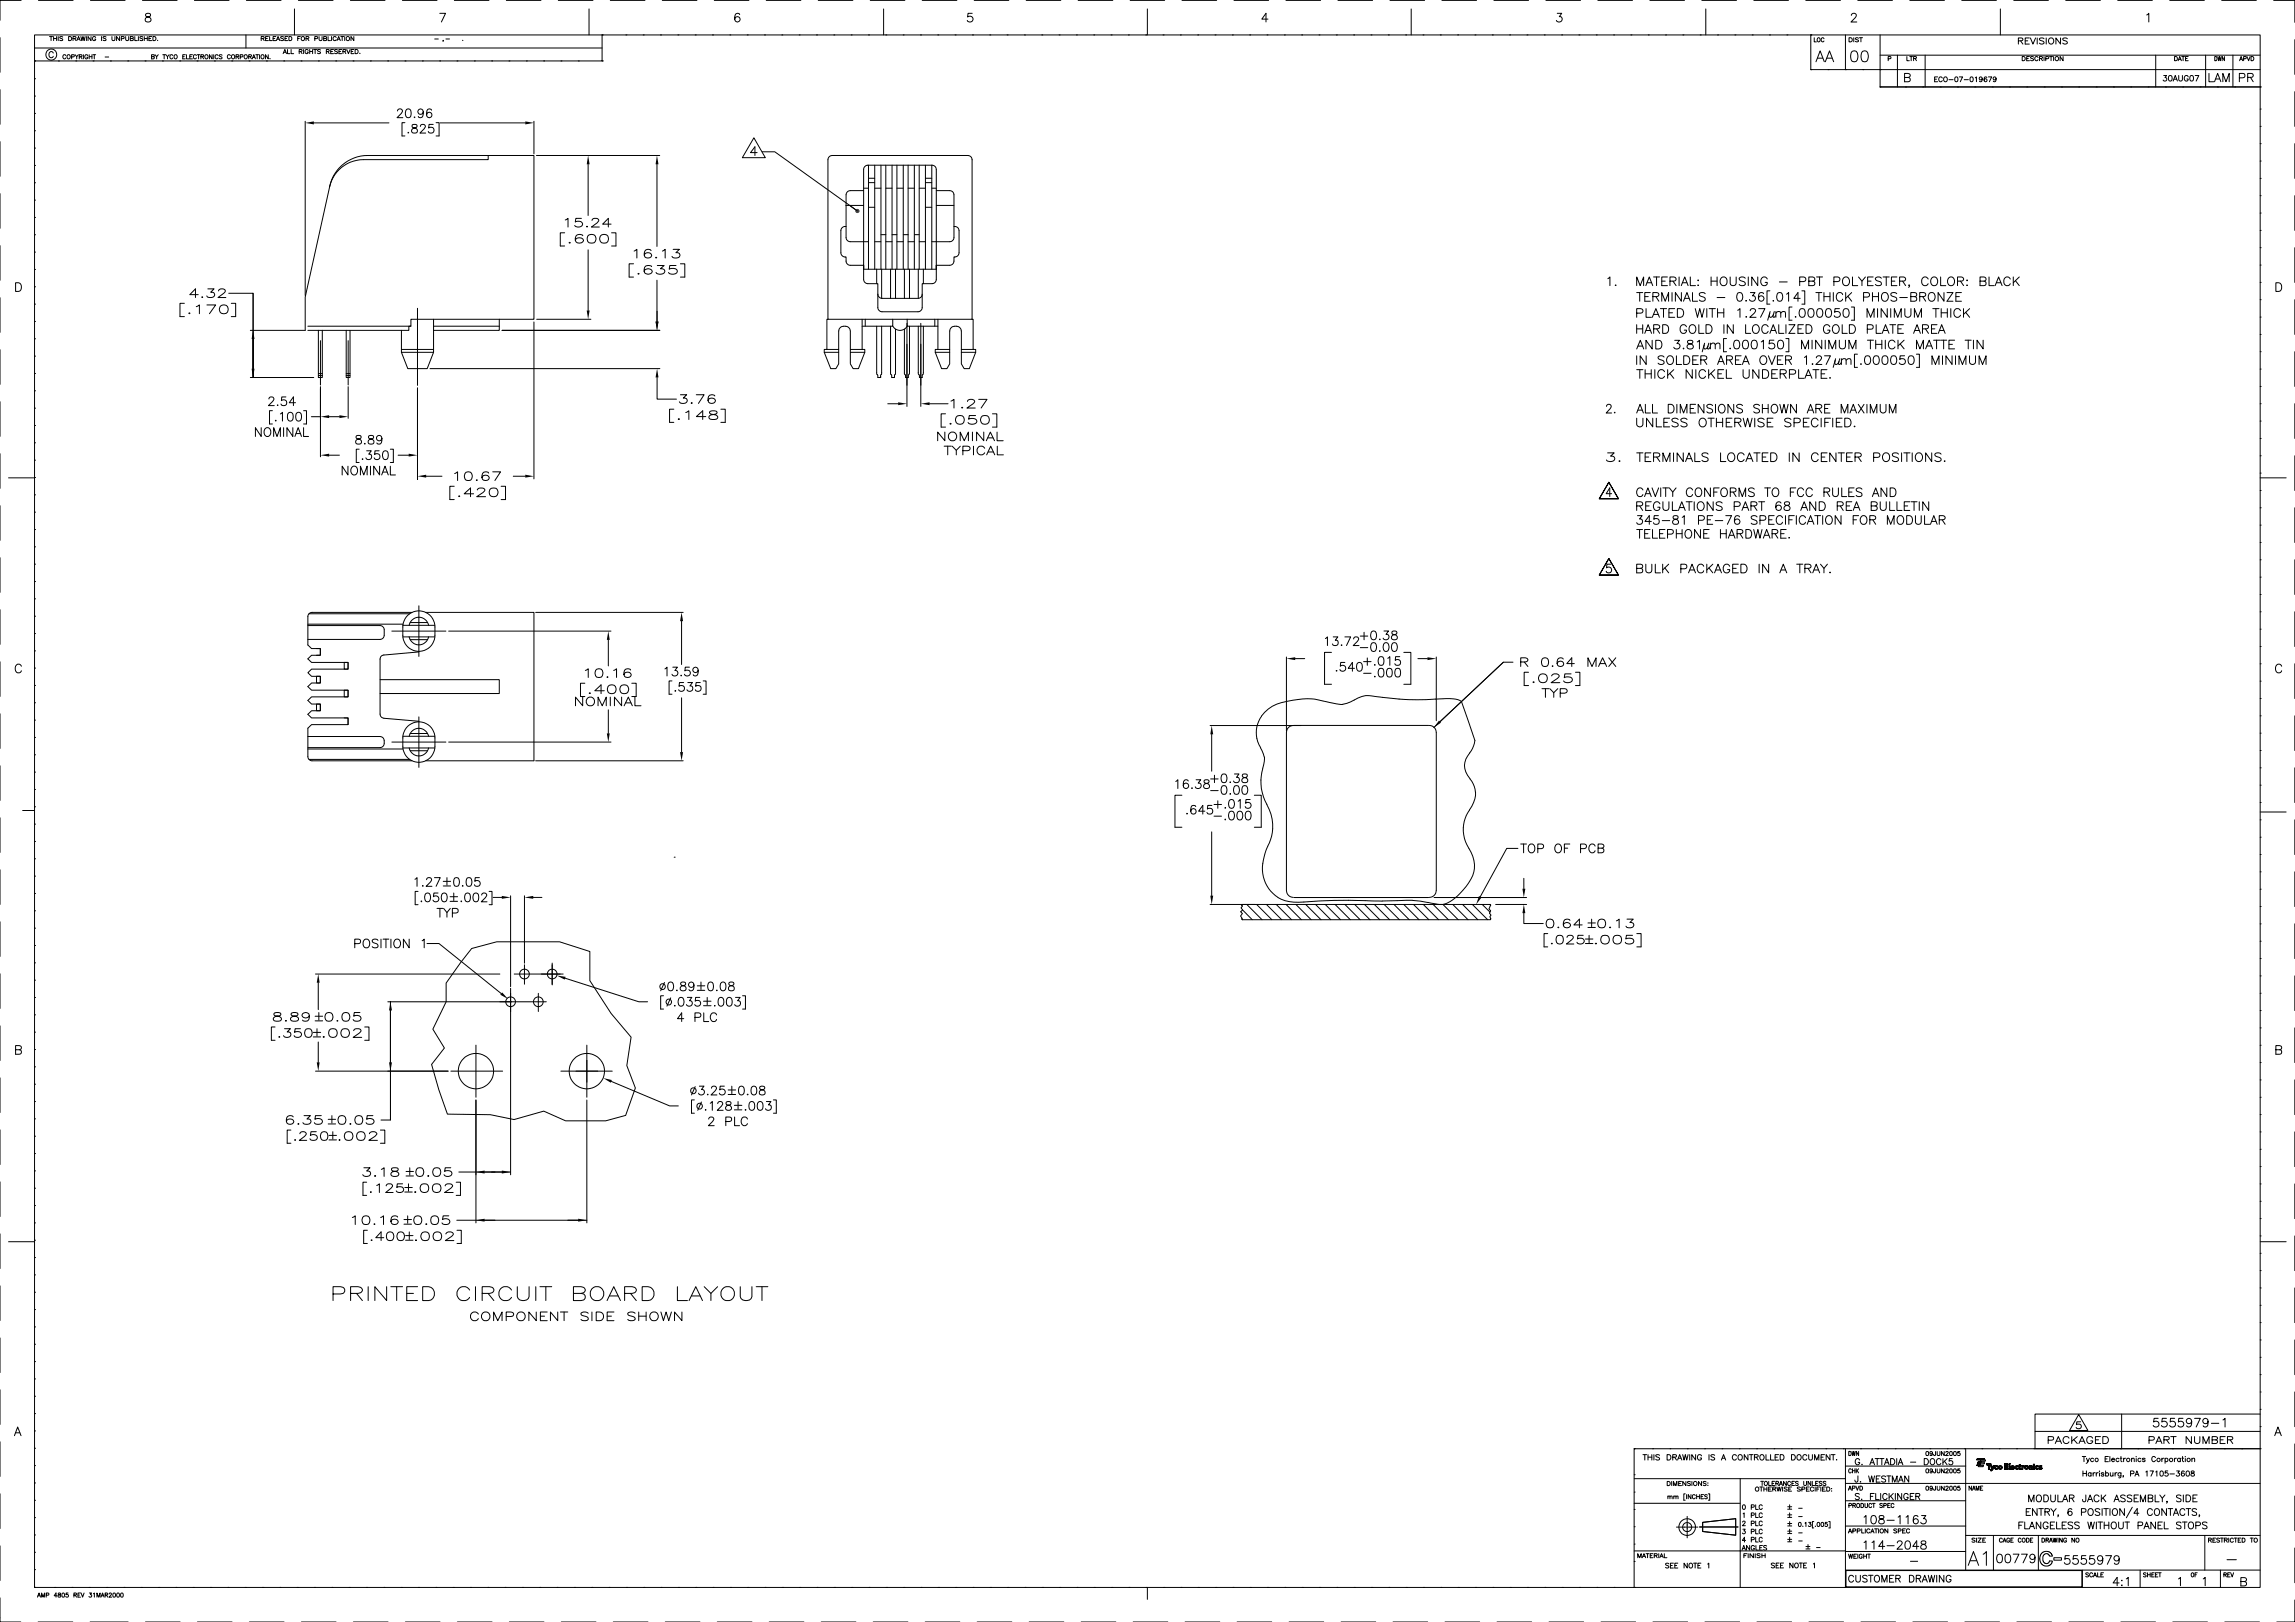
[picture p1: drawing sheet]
<svg xmlns="http://www.w3.org/2000/svg" width="841mm" height="594mm" viewBox="0 0 841 594" stroke-linecap="round" stroke-linejoin="round" font-family="sans-serif">
<g fill="none" stroke="#000" stroke-width=".37">
<path d="M0 13.8v12.7M7.7 .1h-7.7v7.3M12.7 12.8h815.6v568.6h-815.6zM12.7 17.6h207.9M14.1 .1h12.7M18.2 13.4h1.1M18.7 13.4v1.5M19.5 19.4a.8 .8 0 0 0-.9-.5 .8 .8 0 0 0-.7 .8v.6a.81 .81 0 0 0 .7 .8 .81 .81 0 0 0 .9-.5M19.6 14.1h1.1M19.6 13.4v1.5M20.7 13.4v1.5M21.3 13.4v1.5"/>
<path d="M23 13.6l-.4-.2-.7 .2 .1 .3 .9 .4-.1 .5-.9-.1M25.1 13.4h.6a.76 .76 0 0 1 .6 .7 .76 .76 0 0 1-.6 .8h-.6zM26.8 14.1l.9-.1 .2-.4-1.1-.2v1.5M27.3 14.1l.6 .8M28.2 14.9l.6-1.5 .6 1.5M28.4 14.4h.8M29.6 13.4l.4 1.5 .4-1.5 .4 1.5 .4-1.5M31.7 13.4v1.5M33.1 .1h12.7M33.4 13.4v1.5l-1.1-1.5v1.5M35.1 13.7a.6 .6 0 0 0-.7-.3 .6 .6 0 0 0-.5 .5v.4a.57 .57 0 0 0 .6 .6 .57 .57 0 0 0 .6-.6h-.4M37.2 13.4v1.5"/>
<path d="M38.9 13.6l-.4-.2-.7 .2v.3l1 .4-.1 .5-.9-.1M41 13.4v1l.5 .5 .5-.2 .1-1.3M43.8 13.4v1.5l-1.1-1.5v1.5M44.5 14.1h.9v-.7h-.9v1.5M46.1 13.4v1l.4 .5 .6-.2 .1-1.3M47.8 14.1l.9-.1 .2-.4-1.1-.2v1.5l1-.2 .1-.3-.4-.3M49.4 13.4v1.5h.9M50.7 13.4v1.5M52.2 .1h12.7M52.3 13.6l-.4-.2-.6 .2v.3l.9 .3v.6l-.9-.1M52.9 14.1h1.1M52.9 13.4v1.5"/>
<path d="M53.5 5.1a.63 .63 0 0 0 .3 1 1.14 1.14 0 0 1 1.3 .4 1.14 1.14 0 0 1-.1 1.4l-1 .2-.7-.3a1.17 1.17 0 0 1 .2-1.3 1.17 1.17 0 0 1 1.2-.4 .66 .66 0 0 0 .3-1zM54 13.4v1.5M54.6 14.1h.6M55.6 13.4h-1v1.5h1M56 13.4h.6a.76 .76 0 0 1 .6 .7 .76 .76 0 0 1-.6 .8h-.6zM57.7 14.7h.1M71.2 .1h12.7M90.1 12.8v4.8M90.3 .1h12.7M95.7 14.1l.9-.1 .2-.4-1.1-.2v1.5M96.3 14.1l.5 .8M97.3 14.1h.7"/>
<path d="M98.3 13.4h-1v1.5h1M98.8 13.4v1.5h.9M100.1 14.1h.6M101.1 13.4h-1v1.5h1M101.3 14.9l.6-1.5 .6 1.5M101.5 14.4h.8M103.8 19.7l.6-1.6 .6 1.6M103.9 13.6l-.4-.2-.7 .2 .1 .3 .9 .3v.6l-1-.1M104 19.1h.8M104.4 14.1h.6M105.4 18.1v1.6h.9M105.4 13.4h-1v1.5h1"/>
<path d="M105.9 13.4h.5a.78 .78 0 0 1 .6 .7 .78 .78 0 0 1-.6 .8h-.5zM106.7 18.1v1.6h.9M107.9 3.3v9.5M109.1 14.1h.6M109.3 .1h12.7M109.6 18.9h.7l.4-.5-.2-.2-.9-.1v1.6M110.1 13.4h-1v1.5M110.2 18.9l.5 .8M111.3 18.1v1.6M112.1 14.1l.9-.1 .2-.4-1.1-.2v1.5M112.6 14.1l.6 .8M112.9 18.5a.6 .6 0 0 0-.6-.4 .6 .6 0 0 0-.5 .6v.4a.57 .57 0 0 0 .6 .6 .57 .57 0 0 0 .5-.6h-.3"/>
<path d="M113.5 18.1v1.6M113.5 18.9h1.1M114.6 18.1v1.6M114.9 18.1h1.1M115.4 14.1h.8l.2-.5-1-.2v1.5M115.5 18.1v1.6M116.9 13.4v1l.5 .5 .5-.2 .1-1.3M117.4 18.3l-.3-.2-.8 .2 .1 .3 1 .6-.3 .5-.8-.3M118.6 14.1l.9-.1v-.6h-.9v1.5l.9-.1 .2-.4-.4-.3M119.6 18.9l.9-.1v-.6l-.9-.1v1.6M120.1 18.9l.6 .8M120.2 13.4v1.5h.9"/>
<path d="M121.2 18.9h.6M121.5 13.4v1.5M122.2 18.1h-1v1.6h1M123.2 13.7a.6 .6 0 0 0-.7-.3 .6 .6 0 0 0-.5 .5v.4a.6 .6 0 0 0 .5 .6 .6 .6 0 0 0 .7-.4M123.5 14.9l.6-1.5 .6 1.5M123.7 18.3l-1-.1v.4l.8 .4 .2 .4-.4 .3-.7-.3M123.7 14.4h.8M124.2 18.9h.6M124.9 13.4h1M125.2 18.1h-1v1.6h1M125.4 13.4v1.5M125.7 18.9l.9-.1v-.6l-.9-.1v1.6"/>
<path d="M126.2 18.9l.5 .8M126.3 13.4v1.5M127.1 18.1l.6 1.6 .6-1.6M128.4 .1h12.7M128.7 18.9h.6M129.7 13.4v1.5l-1.1-1.5v1.5M129.7 18.1h-1v1.6h1M130.1 18.1h.6a.79 .79 0 0 1 .6 .8 .79 .79 0 0 1-.6 .8h-.6zM131.9 19.5h.1M147.4 .1h12.7M159.3 14.3h1.3M161.2 4.9h2.1l-1.5 3.2"/>
<path d="M162.5 14.8l-.2 .4M163.4 14.3h1.3M166.5 .1h12.7M169.6 14.7h.1M185.5 .1h12.7M204.6 .1h12.7M215.9 3.3v9.5M220.6 12.8h.1M220.6 12.8v9.5h-207.9M223.6 .1h12.7M229.4 12.8h.1M235.7 12.8h.1"/>
<path d="M242.1 12.8h.1M242.7 .1h12.7M248.4 12.8h.1M254.8 12.8h.1M261.1 12.8h.1M261.7 .1h12.7M267.5 12.8h.1M271.1 5.3a.89 .89 0 0 0-.9-.4 .89 .89 0 0 0-.8 .6 1.82 1.82 0 0 0 .8 2.6 .99 .99 0 0 0 1-1 .99 .99 0 0 0-.9-1 .99 .99 0 0 0-1.1 .9M273.8 12.8h.1M280.2 12.8h.1M280.8 .1h12.7M286.5 12.8h.1"/>
<path d="M292.9 12.8h.1M299.2 12.8h.1M299.8 .1h12.7M305.6 12.8h.1M311.9 12.8h.1M318.3 12.8h.1M318.9 .1h12.7M323.8 3.3v9.5M324.6 12.8h.1M331 12.8h.1M337.3 12.8h.1M337.9 .1h12.7"/>
<path d="M343.7 12.8h.1M350 12.8h.1M356.3 4.9h-1.5l-.2 1.3a1.13 1.13 0 0 1 1.7 0 1.13 1.13 0 0 1-.2 1.7 1.13 1.13 0 0 1-1.6-.4M356.4 12.8h.1M357 .1h12.7M362.7 12.8h.1M369.1 12.8h.1M375.4 12.8h.1M376 .1h12.7M381.8 12.8h.1M388.1 12.8h.1M394.5 12.8h.1"/>
<path d="M395.1 .1h12.7M400.8 12.8h.1M407.2 12.8h.1M413.5 12.8h.1M414.1 .1h12.7M419.9 12.8h.1M420.5 3.3v9.5M426.2 12.8h.1M432.6 12.8h.1M433.2 .1h12.7M438.9 12.8h.1M445.3 12.8h.1"/>
<path d="M451.6 12.8h.1M452.2 .1h12.7M458 12.8h.1M464.3 12.8h.1M464.7 7h-2.3l1.5-2.1v3.2M470.7 12.8h.1M471.3 .1h12.7M477 12.8h.1M483.4 12.8h.1M489.7 12.8h.1M490.3 .1h12.7M496.1 12.8h.1"/>
<path d="M502.4 12.8h.1M508.8 12.8h.1M509.4 .1h12.7M515.1 12.8h.1M517.1 3.3v9.5M521.5 12.8h.1M527.8 12.8h.1M528.4 .1h12.7M534.2 12.8h.1M540.5 12.8h.1M546.9 12.8h.1M547.5 .1h12.7"/>
<path d="M553.2 12.8h.1M559.6 12.8h.1M565.9 12.8h.1M566.5 .1h12.7M570.7 4.9h1.6l-.9 1.2a1.06 1.06 0 0 1 1 1.5 1.06 1.06 0 0 1-1.7 .3l-.3-.4M572.3 12.8h.1M578.6 12.8h.1M585 12.8h.1M585.6 .1h12.7M591.3 12.8h.1M597.7 12.8h.1M604 12.8h.1"/>
<path d="M604.6 .1h12.7M610.4 12.8h.1M616.7 12.8h.1M623.1 12.8h.1M623.7 .1h12.7M625.1 3.3v9.5M629.4 12.8h.1M635.8 12.8h.1M642.1 12.8h.1M642.7 .1h12.7M648.5 12.8h.1M654.8 12.8h.1"/>
<path d="M661.8 .1h12.7M663.6 12.8h.1M663.6 12.8v12.7h25.4M664.8 13.8v1.5h.9M668.4 14.2a.52 .52 0 0 0-.6-.4 .52 .52 0 0 0-.4 .6 .61 .61 0 0 0 .2 .8 .61 .61 0 0 0 .8-.1v-.1M676.3 12.8v12.7M677.6 13.8h.6a.78 .78 0 0 1 .6 .8 .78 .78 0 0 1-.6 .7h-.6zM678.4 5.6l.7-.7h.6l.6 .6-.5 1-1.5 1.6h2.1M678.7 18.8a1.32 1.32 0 0 1 1.9 .6 2.01 2.01 0 0 1-1.3 3.2 1.79 1.79 0 0 1-1.1-2.3zM679.3 13.8v1.5M680.8 .1h12.7M681.1 14l-.5-.2-.7 .2 .2 .4 1 .5-.5 .4-.7-.2"/>
<path d="M681.4 13.8h1.1M682 13.8v1.5M682.5 18.8a1.31 1.31 0 0 1 1.9 .6 2.01 2.01 0 0 1-1.3 3.2 1.78 1.78 0 0 1-1.1-2.3zM689 12.8v19M699.9 .1h12.7M718.9 .1h12.7M733 3.3v9.5M738 .1h12.7M739.6 15l1.4-.2 .3-.5-.3-.3-1.4-.1v2.2M740.5 15l.8 1.1M742.1 15h1M743.7 13.9h-1.6v2.2h1.6"/>
<path d="M744.1 13.9l.9 2.2 1-2.2M746.6 13.9v2.2M749.1 14.2l-.6-.3-1.1 .3 .2 .5 1.2 .5 .3 .6-.6 .3-1.1-.3M749.9 13.9v2.2M755.1 13.9v2.2l-1.7-2.2v2.2M757 .1h12.7M757.6 14.2l-.6-.3-1.1 .3 .3 .5 .9 .3 .5 .5v.3l-.6 .3-1.1-.3M776.1 .1h12.7M786.7 5.5l.7-.6v3.2M795.1 .1h12.7M814.2 .1h12.7M833.2 .1h7.8v8.1"/>
<path d="M841 14.5v12.7M0 32.8v12.7M12.7 22.3h.1M12.7 28.8h.1M12.7 35.2h.1M21.4 22.3h.1M24.1 20.4a.57 .57 0 0 0-.6-.4 .57 .57 0 0 0-.5 .6v.4a.56 .56 0 0 0 .5 .6 .56 .56 0 0 0 .6-.4M26.2 20.8h.9l.1-.6-1-.2v1.6M27.5 20l.6 .8v.8M27.8 22.3h.1M28.7 20l-.6 .8M29 20.8l.9-.1v-.6l-.9-.1v1.6"/>
<path d="M29.5 20.8l.6 .8M30.6 20v1.6M32.2 20.4a.57 .57 0 0 0-.7-.4 .57 .57 0 0 0-.4 .6v.4a.55 .55 0 0 0 .5 .6 .55 .55 0 0 0 .6-.6h-.4M32.7 20.8h1M32.7 20v1.6M33.7 20v1.6M34 20h1.1M34.1 22.3h.1M34.5 20v1.6M38.5 20.9h1.3M40.5 22.3h.1M46.8 22.3h.1"/>
<path d="M53.2 22.3h.1M55.5 20.8l.9-.1 .1-.5-1-.2v1.6l1-.2 .1-.3-.4-.3M56.8 20l.6 .8v.8M58 20l-.6 .8M59.5 22.3h.1M59.6 20h1.1M60.2 20v1.6M60.8 20l.6 .8v.8M62 20l-.6 .8M63.3 20.4a.55 .55 0 0 0-.6-.4 .55 .55 0 0 0-.4 .6v.4a.54 .54 0 0 0 .4 .6 .54 .54 0 0 0 .6-.4M65.9 22.3h.1M67 20.8h.5"/>
<path d="M67.9 20h-.9v1.6h.9M68.3 20v1.6h.9M69.6 20.8h.5M70.5 20h-.9v1.6h.9M72 20.4a.57 .57 0 0 0-.7-.4 .57 .57 0 0 0-.4 .6v.4a.56 .56 0 0 0 .4 .6 .56 .56 0 0 0 .7-.4M72.2 22.3h.1M72.3 20h.9M72.8 20v1.6M73.6 20.8l.9-.1v-.6l-.9-.1v1.6M74.1 20.8l.5 .8M77.7 20v1.6l-.9-1.6v1.6M78.3 20v1.6"/>
<path d="M78.6 22.3h.1M79.9 20.4a.57 .57 0 0 0-.6-.4 .57 .57 0 0 0-.5 .6v.4a.56 .56 0 0 0 .5 .6 .56 .56 0 0 0 .6-.4M81.4 20.2l-.9-.1-.1 .4 .8 .4 .2 .4-.4 .3-.7-.3M84.4 20.4a.57 .57 0 0 0-.6-.4 .57 .57 0 0 0-.5 .6v.4a.56 .56 0 0 0 .5 .6 .56 .56 0 0 0 .6-.4M84.9 22.3h.1M86.5 20.8l.9-.1 .1-.5-1-.2v1.6M87 20.8l.5 .8M88 20.8h.9l.1-.6-1-.2v1.6M91.1 20.8l.9-.1 .1-.5-1-.2v1.6M91.3 22.3h.1M91.7 20.8l.5 .8M92.5 21.6l.5-1.6 .6 1.6"/>
<path d="M92.7 21.1h.7M93.7 20h1M94.2 20v1.6M95.1 20v1.6M95.9 20.1a.7 .7 0 0 1 .9 .7 .7 .7 0 0 1-1 .5l-.2-.7zM97.6 22.3h.1M98.3 20v1.6l-1-1.6v1.6M98.9 21.4h.1M104 22.3h.1M110.3 22.3h.1M116.7 22.3h.1M123 22.3h.1"/>
<path d="M129.4 22.3h.1M135.7 22.3h.1M142.1 22.3h.1M148.4 22.3h.1M154.8 22.3h.1M161.1 22.3h.1M167.5 22.3h.1M173.8 22.3h.1M180.2 22.3h.1M186.5 22.3h.1M192.9 22.3h.1M199.2 22.3h.1"/>
<path d="M205.6 22.3h.1M211.9 22.3h.1M220.6 22.3h.1M663.6 25.5h.1M665.5 22.6l1.5-4 1.5 4M666 21.3h1.9M668.9 22.6l1.5-4 1.6 4M669.5 21.3h1.9M669.9 25.5h.1M676.3 25.5h.1M682.6 25.5h.1M689 25.5h.1"/>
<path d="M689 31.8h.1M689 31.8h139.3M689 20.2h139.3M689 25.5h139.3M691.9 21.5l.9-.1 .1-.6-1-.1v1.5M695.3 20.2v11.6M698 28.4l1.7-.2 .3-.4-.3-.7-1.7-.2v3h1.3l.7-.5a.83 .83 0 0 0-.7-1M698.3 31.8h.1M698.8 20.7v1.5h.9M699.9 20.7h1M700.4 20.7v1.5M701.3 21.4l.9-.1v-.5l-.9-.1v1.5"/>
<path d="M701.8 21.4l.5 .8M704.6 31.8h.1M705.5 20.2v11.6M709 29h.6M710.1 28.2h-1.1v1.7h1.1M711 31.8h.1M711.8 28.6a.66 .66 0 0 0-.8-.4 .66 .66 0 0 0-.5 .6v.5a.66 .66 0 0 0 .5 .6 .66 .66 0 0 0 .8-.4M714.2 29.2h1.5M716.6 28.2a.81 .81 0 0 1 .9 .9 .81 .81 0 0 1-.9 .8l-.3-.7zM717.3 31.8h.1M718 28.2h1.2l-.8 1.7M719.8 29.2h1.5"/>
<path d="M722.2 28.2a.81 .81 0 0 1 .9 .9 .81 .81 0 0 1-.9 .8l-.3-.7zM723.7 31.8h.1M723.9 28.5l.4-.3v1.7M726.4 28.8a.55 .55 0 0 1-.8 .4 .55 .55 0 0 1-.2-.8 .55 .55 0 0 1 .9 0l-.2 1.5-.7-.2M728.1 28.4l-.1-.2a.81 .81 0 0 0-.9 .8 .81 .81 0 0 0 .8 .9 .55 .55 0 0 0 0-1 .55 .55 0 0 0-.8 .4M728.7 28.2h1.2l-.9 1.7M730 31.8h.1M731.5 28.8a.55 .55 0 0 1-.8 .4 .55 .55 0 0 1-.2-.8 .55 .55 0 0 1 .9 0l-.2 1.5-.7-.2M736.4 31.8h.1M741 20.7h.6a.79 .79 0 0 1 .6 .8 .79 .79 0 0 1-.6 .7h-.6zM742.7 21.4h.6M742.7 31.8h.1"/>
<path d="M743.7 20.7h-1v1.5h1M745.2 20.9l-.9-.1-.1 .4 .8 .4 .2 .4-.4 .2-.7-.2M746.8 21.1a.62 .62 0 0 0-.6-.4 .62 .62 0 0 0-.5 .6 .68 .68 0 0 0 .2 .8 .68 .68 0 0 0 .9-.1v-.1M747.4 21.4h.7l.4-.4-.2-.2-.9-.1v1.5M748 21.4l.5 .8M749.1 20.7v1.5M749.1 31.8h.1M749.7 21.5l.9-.1 .1-.6-1-.1v1.5M751.1 20.7h1.1M751.6 20.7v1.5M752.6 20.7v1.5M755.4 31.8h.1"/>
<path d="M756 20.7v1.5l-1.1-1.5v1.5M761.8 31.8h.1M768.1 31.8h.1M774.5 31.8h.1M780.8 31.8h.1M787.2 31.8h.1M790 20.2v11.6M792.9 27.7h1.1l-.6 .7a.68 .68 0 0 1 .5 1.1 .68 .68 0 0 1-1.2-.2M793.5 31.8h.1M794.9 27.7a1 1 0 0 1 1.2 .8 1 1 0 0 1-.7 1.2h-.2a1.28 1.28 0 0 1-.3-2zM796.4 29.7l.7-2 .8 2M796.7 29h.9"/>
<path d="M796.9 20.7h.5a.81 .81 0 0 1 .5 .8 .81 .81 0 0 1-.5 .7h-.5zM798.2 22.2l.6-1.5 .6 1.5M798.4 27.7l.1 1.7 .5 .3 .7-.3 .1-1.7M798.4 21.7h.8M799.5 20.7h1M799.9 31.8h.1M800 20.7v1.5M800.9 21.4h.6M801.9 20.7h-1v1.5h1M801.9 28.2a.74 .74 0 0 0-.9-.5 .74 .74 0 0 0-.6 .7v.5a.72 .72 0 0 0 .8 .8 .72 .72 0 0 0 .7-.8h-.5M802.8 27.7a1 1 0 0 1 1.2 .8 1 1 0 0 1-.8 1.2h-.1a1.28 1.28 0 0 1-.3-2zM804.4 27.7h1.4l-1 2"/>
<path d="M806.2 31.8h.1M808.3 20.2v11.6M809.5 26.9v3h1.7M811.5 29.9l1.2-3 1.2 3M811.6 20.7a.77 .77 0 0 1 .9 .8 .77 .77 0 0 1-.9 .7zM812 28.9h1.4M812.6 31.8h.1M812.8 20.7l.3 1.5 .3-1.5 .2 1.5 .4-1.5M814.6 29.9v-3l1.1 3 1.2-3v3M815.2 20.7v1.5l-.9-1.5v1.5M818.3 20.2v11.6M818.9 31.8h.1"/>
<path d="M820.6 28.5l1.8-.2 .3-.4-.2-.7-.6-.3h-1.3v3M820.7 22.2l.6-1.5 .5 1.5M820.9 21.7h.7M822.2 21.5l.8-.1v-.6l-.8-.1v1.5M823.4 20.7l.6 1.5 .6-1.5M823.7 28.3l1.8-.1 .2-.4-.1-.6-.6-.3h-1.3v3M824.7 28.3l1 1.6M824.9 20.7h.5a.81 .81 0 0 1 .6 .8 .81 .81 0 0 1-.6 .7h-.5zM828.3 39.9h.1M828.3 31.8h.1M841 33.6v12.7M0 51.9v12.7"/>
<path d="M12.7 41.5h.1M12.7 47.9h.1M12.7 54.2h.1M111.8 44.4v63.8M115 45h27.5M145.7 40.7l.3-.6 .9-.2 .4 .3 .2 .6-2 2.3h2.1M148.4 44.9h-1.1v4.9h1.1M149 40.1a1.01 1.01 0 0 1 1.5 .4 2.13 2.13 0 0 1-.7 2.6h-.3a2.02 2.02 0 0 1-.5-3zM149.6 48.4v.3zM151.1 45.7a.66 .66 0 0 0 .3 1 1.16 1.16 0 0 1 1.3 .5 1.16 1.16 0 0 1 0 1.4l-1.1 .1a.91 .91 0 0 1-.8-1 .91 .91 0 0 1 1-.8l.6-.2a.62 .62 0 0 0 .3-1zM151.8 42.9h.3zM154.1 46.3l.1-.4 .4-.3 1 .1 .3 .5-.5 1-1.5 1.5h2.1"/>
<path d="M155.1 41a1 1 0 0 1-1.4 .8 1 1 0 0 1-.4-1.5 1 1 0 0 1 1.6 .1 2.16 2.16 0 0 1-.7 2.7l-.8-.2-.1-.3M158.2 40.4a.95 .95 0 0 0-1.4-.3 1.96 1.96 0 0 0 .4 3 .99 .99 0 0 0 1.1-.9 .99 .99 0 0 0-.9-1.1 .99 .99 0 0 0-1.1 .9M158.8 45.6h-1.6l-.1 1.3a1.12 1.12 0 0 1 1.7 0 1.12 1.12 0 0 1-.2 1.7 1.12 1.12 0 0 1-1.7-.5M159.8 44.9h1.1v4.9h-1.1M161.3 45h31.2M178.9 57v1.5h-45.7a12.7 12.7 0 0 0-12.4 9.9M195.7 44.4v12M196.7 57h45.1M276.3 50.5l4.2 7.3h-8.5zM277.5 55.9h-2.5l1.6-2.1v3.2M279.3 55.6h4.6l30.3 21.7M304 57.2l.9-.2h49.8a1.55 1.55 0 0 1 1.5 1.5v58.4h-52.8v-58.4z"/>
<path d="M828.3 59h.1M828.3 52.6h.1M828.3 46.3h.1M841 52.6v12.7M0 70.9v12.7M12.7 60.6h.1M12.7 66.9h.1M12.7 73.3h.1M12.7 79.6h.1M120.9 68.1l-9.1 40.7v12.2h-20.1M120.9 68.1a14.3 14.3 0 0 1 13.8-11.1h61v59.9h-45.1v2.6h-.8v1.5h-37M213.1 80h-2.1l-.2 1.3 .2-.1a1.41 1.41 0 0 1 1.7-.1 1.41 1.41 0 0 1 .6 1.6 1.86 1.86 0 0 1-2.7-.1"/>
<path d="M215.5 60.2v18.7M240.8 60.2v30.1M310 75.2h6.5M311.7 75.5l1.9 1.3M316.5 69.8h-4.9a1.55 1.55 0 0 0-1.5 1.5v15.7l.2 .8 .5 .5 .8 .2h6.7M316.5 68.9h1.8M318.3 60.5v38.1M318.3 65.3h2.2M318.3 66.9h2.2M318.3 75.9h2.2M320.5 60.5v38.1M320.5 68.9h2.3"/>
<path d="M322.8 60.5v38.1M324.6 60.5v38.1M324.6 68.9h2.3M326.9 60.5v38.1M328.7 60.5v38.1M328.7 68.9h2.3M331 60.5v38.1M332.8 60.5v38.1M332.8 68.9h2.3M335.1 60.5v38.1M336.8 60.5v38.1M336.8 68.9h2.3"/>
<path d="M339.1 65.3h2.4M339.1 66.9h2.4M339.1 75.9h2.4M339.1 60.5v38.1M341.5 60.5v38.1M341.5 68.9h1.6M343.1 69.8h5a1.54 1.54 0 0 1 1.5 1.5v15.7l-.2 .8-.6 .5-.7 .2h-6.6M343.1 75.2h6.5M828.3 78h.1M828.3 71.7h.1M828.3 65.3h.1M841 71.7v12.7"/>
<path d="M0 90v12.7M12.7 86h.1M12.7 92.3h.1M12.7 98.7h.1M206.9 85.3h-1.6v4.8h1.6M207.1 80.6l1.1-.6v3.2M208.5 88.9h.5zM213.6 86.3a1.62 1.62 0 0 0-2.5 0 1.62 1.62 0 0 0 .4 2.5 1.62 1.62 0 0 0 2.3-.8 1.71 1.71 0 0 0-3 0M214.9 83h.4zM215.5 91.5v22.2M217 80.7l.2-.4 .6-.3 1.2 .1 .4 .5-.6 1-2.1 1.6h2.9M223.9 82.1h-3l2-2.1v3.2"/>
<path d="M224.1 85.3h1.6v4.8h-1.6M232.2 96.6h-1.7v4.9h1.7M232.4 92l1-.7v3.2M238.6 91.8a1.52 1.52 0 0 0-2-.2 1.52 1.52 0 0 0-.5 1.8 1.4 1.4 0 0 0 1.3 1.1 1.4 1.4 0 0 0 1.4-1.1 1.48 1.48 0 0 0-1.4-.8 1.48 1.48 0 0 0-1.3 .8M238.8 97.7a1.63 1.63 0 0 0-2.5-.1 1.63 1.63 0 0 0 .3 2.5 1.63 1.63 0 0 0 2.4-.7 1.64 1.64 0 0 0-1.5-1 1.64 1.64 0 0 0-1.4 1M240.2 94.4h.5zM240.9 97.3h2.5l-1.4 1.1a1.19 1.19 0 0 1 1.6 1.1 2.03 2.03 0 0 1-3.2 .3M242.7 92l1.1-.7v3.2M246.7 91.3h2.3l-1.3 1.3h.6a.93 .93 0 0 1 .9 .8 .93 .93 0 0 1-.7 1l-.6 .1a1.31 1.31 0 0 1-1.6-.6M247.7 97.3h-2.3l-.2 1.3 .2-.2a1.75 1.75 0 0 1 2.8 1.1 2.01 2.01 0 0 1-3.2 .3M249.3 96.6h1.7v4.9h-1.7M310.1 82.9l-1.2 .3-.7 .9-.1 8.5 .3 .8 .5 .5 1.2 .2v1.9l.7 1 5.7 .2"/>
<path d="M316.5 97.2v1.4v-36.6l.2-.7 .5-.6 .8-.2h23.6a1.55 1.55 0 0 1 1.5 1.5v40.4a1.54 1.54 0 0 1-1.5 1.5h-3.7v3.9a1.5 1.5 0 0 1-1.5 1.5h-13.2l-1-.5-.5-1M316.5 97.2v5.2a1.54 1.54 0 0 0 1.5 1.5h3.7v3.9M316.5 98.6h26.6M320.5 88.5h2.3M321.3 98.6v5.3M322.8 85.9h1.8M323.1 98.6v10.7M324.6 88.5h2.3M326.3 98.6v10.7M326.9 85.9h1.8M328.2 98.6v10.7M328.7 88.5h2.3"/>
<path d="M331 85.9h1.8M331.4 98.6v10.7M332.8 88.5h2.3M333.3 98.6v10.7M335.1 85.9h1.7M336.5 98.6v10.7M336.8 88.5h2.3M338.4 98.6v5.3M349.6 82.9h.3a1.55 1.55 0 0 1 1.6 1.6v8.1a1.59 1.59 0 0 1-1.9 1.5v1.5a1.54 1.54 0 0 1-1.5 1.6h-5M828.3 97.1h.1M828.3 90.7h.1M828.3 84.4h.1"/>
<path d="M841 90.7v12.7M0 109v12.7M5.7 103.6h1.1a1.7 1.7 0 0 1 1.1 1.5 1.7 1.7 0 0 1-1.1 1.6h-1.1zM12.7 105h.1M12.7 111.4h.1M12.7 117.7h.1M67.6 111.1h-1.6v4.9h1.6M69.2 114.7h.4zM71.9 112.3l1.2-.6v3.2M72.6 107.9h-3l2-2.1v3.2M73.9 108.9h.4zM75.8 111.7h3.2l-2.2 3.2"/>
<path d="M76.2 105.8h2.2l-1.2 1.2a1.05 1.05 0 0 1 1.5 1.1 1.75 1.75 0 0 1-2.9 .3M80.1 106.6v-.2a1.48 1.48 0 0 1 2.5 0l-.6 1.1-2.1 1.5h2.9M83.8 107.4h9v27.7M84.8 111.1h1.6v4.9h-1.6M92.8 107.4v30.9v-14.1M112.8 119.5h37.8M153 112.9v28.3M158.9 116.9v12.1h-11.8M158.9 119.5h24.1M183 116.9v4.1h-24.1M195.7 117.9v57.5M196.7 116.9h19.8"/>
<path d="M233.8 100.3h.4zM240.8 102.6v15.2M303.4 116.9h-.4v11.1h-1v1l2.4 6h1.9l1-1.7 .1-12.5 .8-1.1 .9-.2M309.1 119.5h.8M315.9 116.9v11.1h1v1l-2.3 6h-2l-1-1.7v-12.1l-.5-1.2-1.2-.5M317.1 116.9v2.6M321.3 119.5v17.4l.4 .6v.8h1M321.7 107.8v5.2l.8 1 .7 .2 13.6-.1 1.1-1.1v-5.2M323.1 119.5v17.5l-.4 .4v.9v-.4M326.3 119.5v17.4l.5 .6v.8h1l.2-1.1M327.2 116.9v2.6h-11.3M327.2 119.5a3 3 0 0 0 5.2 0"/>
<path d="M332.4 118.4v30.5M332.4 116.9v2.6h11.3M333.3 119.5v17.3l-.2 .4M336.5 119.5v17.4l.4 .6v.8h1v-.8l.5-.7v-17.3M337.4 118.4v30.5M342.6 116.9v2.6M343.7 116.9v11.1h-1v1l2.4 6h1.9l1-1.7v-12.1l.6-1.2 1.2-.5M349.8 119.5h.8M356.2 116.9h.4v11.1h.9v1l-2.3 6h-1.9l-1-1.7-.1-12.5-.8-1.1-.8-.2M589.2 102.1l.8-.7v3.2M591.9 104.5h.3zM599.8 104.6v-3.2l1.2 3.2 1.3-3.2v3.2"/>
<path d="M599.8 114.7h1.5a.83 .83 0 0 0 .7-.5 .83 .83 0 0 0-.1-.9l-.6-.3h-1.5v3.2M599.8 107.2h2.2M599.8 118.9v3.2M600.9 107.2v3.1M602 118.9v3.2M602.7 108.6h1.3M603.1 104.6l1.3-3.2 1.3 3.2M603.2 113v3.2h2M603.6 103.6h1.6M604.8 107.2h-2.1v3.1h2.1M605.5 116.2l1.3-3.2 1.3 3.2M605.7 108.6l1.9-.1 .3-.7-.8-.6h-1.4v3.1"/>
<path d="M606 101.4h2.2M606 115.2h1.7M606.8 108.6l1.1 1.7M607.1 101.4v3.2M608.5 113h2.2M609 110.3v-3.1l1.2 3.1 1.3-3.1v3.1M609 103h1.2M609.3 118.9h1.1a1.68 1.68 0 0 1 1.1 1.6 1.68 1.68 0 0 1-1.1 1.6h-1.1zM609.6 113v3.2M611 101.4h-2v3.2h2M611.6 114.6h1.3M612 103l1.9-.2 .3-.7-.8-.7h-1.4v3.2"/>
<path d="M612.7 107.2v3.1M613.1 103l1.1 1.6M613.7 113h-2.1v3.2h2.1M614.7 113h1.1a1.66 1.66 0 0 1 1.2 1.6 1.66 1.66 0 0 1-1.2 1.6h-1.1zM615.3 101.4v3.2M616.1 104.6l1.3-3.2 1.2 3.2M616.2 107.2v3.1l-2.2-3.1v3.1M616.6 103.6h1.6M616.9 110.3l1.3-3.1 1.2 3.1M617.4 109.3h1.6M618 119.7a1.2 1.2 0 0 0-1.3-.8 1.2 1.2 0 0 0-1 1.3v.7a1.16 1.16 0 0 0 1.2 1.2 1.16 1.16 0 0 0 1.1-1.2h-.8M619.3 119.4a1.47 1.47 0 0 1 2 .2 1.47 1.47 0 0 1-.1 2 1.22 1.22 0 0 1-1.4 .5 1.22 1.22 0 0 1-.8-1.2z"/>
<path d="M619.4 101.4v3.2h1.9M620.2 107.2v3.1h1.9M621.2 113l.8 3.2 .9-3.2 .8 3.2 .8-3.2M622.3 102.5v.3zM622.3 104.3v.3zM622.6 118.9v3.2h1.8M624.9 107.6a1.24 1.24 0 0 0-2.2 .3l.3 .4 1.8 .8 .1 .8a1.41 1.41 0 0 1-2.2 0M625.2 118.9h1.1a1.68 1.68 0 0 1 1.1 1.6 1.68 1.68 0 0 1-1.1 1.6h-1.1zM625.5 113v3.2M626.3 113h2.3M627 103h2.2M627 101.4v3.2"/>
<path d="M627.5 113v3.2M629.2 101.4v3.2M629.2 109h2.9M629.4 114.6h2.3M629.4 113v3.2M630.7 101.9a1.35 1.35 0 0 1 1.7-.2 1.35 1.35 0 0 1 .5 1.7 1.35 1.35 0 0 1-1.7 1.2 1.35 1.35 0 0 1-.9-1.9zM631.7 113v3.2M631.7 118.9v3.2M634 101.4v2.3a1.12 1.12 0 0 0 1.1 .9 1.12 1.12 0 0 0 1.1-.9v-2.3M635.2 118.9v3.2l-2.2-3.2v3.2M636.8 113.6l.8-.6v3.2M636.9 107.3a1.14 1.14 0 0 1 1.6 .5 1.5 1.5 0 0 1 .1 1.7 1.5 1.5 0 0 1-1.7 .7 2.38 2.38 0 0 1 0-2.9z"/>
<path d="M639.6 101.9a1.29 1.29 0 0 0-2.3 .3l.7 .6 1.2 .5 .4 .9a1.61 1.61 0 0 1-2.3 0M639.7 110.2h.3zM639.7 118.9v3.2h1.9M639.7 116h.4zM640.7 101.4v3.2M641.4 113.8l.6-.8 1.2 .3a.95 .95 0 0 1-.3 1.4l-1.7 1.5h2.3M641.4 107.2h1.7l-.9 1.1a1.08 1.08 0 0 1 1 1.5 1.08 1.08 0 0 1-1.8 .4l-.3-.5M642.5 119.4a1.46 1.46 0 0 1 2 .2 1.46 1.46 0 0 1-.1 2 1.19 1.19 0 0 1-1.4 .5 1.19 1.19 0 0 1-.8-1.2zM644.1 101.4v3.2l-2.2-3.2v3.2M644.5 113h2.3l-1.6 3.2M646.3 107.6a.96 .96 0 0 0-1.7 .2 1.83 1.83 0 0 0 .7 2.5 1.01 1.01 0 0 0 1.1-.9 1.01 1.01 0 0 0-.9-1.1 1.01 1.01 0 0 0-1.1 1M647.6 102.2a1.23 1.23 0 0 0-1.4-.8 1.23 1.23 0 0 0-1 1.3 1.37 1.37 0 0 0 .5 1.7 1.37 1.37 0 0 0 1.8-.2l.1-.8h-.7"/>
<path d="M648 119.7a1.2 1.2 0 0 0-1.4-.8 1.2 1.2 0 0 0-1 1.3v.7a1.2 1.2 0 0 0 1 1.2 1.2 1.2 0 0 0 1.4-.8M648.6 106.5h-1.1v4.9h1.1M648.7 114.1l-.9 3.2M649.7 110.2h.3zM649.9 115.2v1l.8-.6M650.2 114.1a2.28 2.28 0 0 1-1.2 2.1l-.6-.3 .1-1.2M650.8 114.7a1.17 1.17 0 0 1 1.6-.5l.2 2M650.8 114.1v2.1M651.6 107.3a1.12 1.12 0 0 1 1.5 .5 1.5 1.5 0 0 1 .1 1.7 1.5 1.5 0 0 1-1.6 .7 2.38 2.38 0 0 1 0-2.9zM651.8 118.9v3.2h1.9M652.1 103.3h2.8M652.6 114.7a1.17 1.17 0 0 1 1.6-.5l.1 2"/>
<path d="M654.5 118.9v3.2M654.7 107.8l.7-.6v3.1M655.6 118.9h2.2l-2.2 3.2h2.2M656.7 112.4h-1.1v4.9h1.1M657.9 116h.3zM659.5 103.1h1.5l.6-.3a.85 .85 0 0 0 .1-.9 .85 .85 0 0 0-.7-.5h-1.5v3.2M659.7 109.3h-2.3l1.5-2.1v3.1M659.8 113.2a1.18 1.18 0 0 1 1.6 .4 1.59 1.59 0 0 1-1.1 2.6 1.99 1.99 0 0 1-.5-3zM660.3 106.5h1.1v4.9h-1.1M660.9 118.9h-2v3.2h2M661.8 118.9h1.1a1.68 1.68 0 0 1 1.1 1.6 1.68 1.68 0 0 1-1.1 1.6h-1.1zM662.9 103l1.9-.2 .3-.7-.3-.5-.5-.2h-1.4v3.2l1.9-.1 .3-.9-.8-.6"/>
<path d="M663 113.2a1.18 1.18 0 0 1 1.6 .4 1.59 1.59 0 0 1-1.1 2.6 1.99 1.99 0 0 1-.5-3zM665.4 107.2h2.2M665.7 101.4h2.2M666.2 113.2a1.17 1.17 0 0 1 1.6 .4 1.59 1.59 0 0 1-1.1 2.6 1.98 1.98 0 0 1-.5-3zM666.5 107.2v3.1M666.8 101.4v3.2M668.4 108.6h2.2M668.4 107.2v3.1M669.4 113.2a1.17 1.17 0 0 1 1.6 .4 1.59 1.59 0 0 1-1.1 2.6 2.02 2.02 0 0 1-.5-3zM670.6 119.7a1.2 1.2 0 0 0-1.4-.8 1.2 1.2 0 0 0-1 1.3v.7a1.16 1.16 0 0 0 1.2 1.2 1.16 1.16 0 0 0 1.2-1.2h-.8M670.6 107.2v3.1M671.8 119.4a1.46 1.46 0 0 1 2 .2 1.46 1.46 0 0 1-.1 2 1.19 1.19 0 0 1-1.4 .5 1.19 1.19 0 0 1-.8-1.2z"/>
<path d="M671.8 107.2v3.1M672 103.1l1.9-.1 .3-.9-.8-.7h-1.4v3.2M674.1 113h-1.6l-.2 1.4a1.18 1.18 0 0 1 1.8-.1 1.18 1.18 0 0 1-.2 1.8 1.18 1.18 0 0 1-1.7-.5M675.1 118.9v3.2h1.9M675.3 107.9a1.2 1.2 0 0 0-1.4-.8 1.2 1.2 0 0 0-1 1.2 1.35 1.35 0 0 0 .5 1.8 1.35 1.35 0 0 0 1.7-.2l.2-.3M675.5 101.9a1.49 1.49 0 0 1 2.1 .2 1.49 1.49 0 0 1-.2 2.1 1.49 1.49 0 0 1-2.1-.2 1.49 1.49 0 0 1 .2-2.1zM675.9 113.2a1.18 1.18 0 0 1 1.6 .4 1.59 1.59 0 0 1-1.2 2.6 2.02 2.02 0 0 1-.4-3zM676.4 107.2v3.1M677.2 108.5l1.4 1.8M677.7 118.9h1.1a1.68 1.68 0 0 1 1.2 1.6 1.68 1.68 0 0 1-1.2 1.6h-1.1zM678.4 112.4h1.1v4.9h-1.1M678.6 107.2l-2.2 2.1"/>
<path d="M678.9 101.4v3.2h1.9M681.1 101.4l1.2 1.6v1.6M682.9 108.8l1.9-.2 .3-.4-.1-.7-.7-.3h-1.4v3.1M683.6 101.4l-1.3 1.6M684.2 116.2v-3.2l1.3 3.2 1.3-3.2v3.2M684.4 103h1.3M686.2 108.6h2.2M686.2 107.2v3.1M686.4 101.4h-2v3.2h2M687.5 118.9v3.2h1.9M688 113v3.2M688.4 107.2v3.1"/>
<path d="M689.4 101.9a1.26 1.26 0 0 0-2.2 .3l.7 .6 1.2 .5a.76 .76 0 0 1 0 1.2 1.7 1.7 0 0 1-1.9-.3M690.1 107.3a1.55 1.55 0 0 1 1.9 1.3 1.55 1.55 0 0 1-1.6 1.7 1.87 1.87 0 0 1-.3-3zM690.1 101.4h2.2M691.2 101.4v3.2M691.6 113v3.2l-2.2-3.2v3.2M692.5 118.9h2.2M692.9 113v3.2M693.1 103h1.3M693.6 118.9v3.2M694.2 116.2v-3.2l1.3 3.2 1.2-3.2v3.2M695.1 107.6a1.24 1.24 0 0 0-2.2 .3l.3 .4 1.7 .8 .2 .8a1.41 1.41 0 0 1-2.2 0M695.2 101.4h-2.1v3.2h2.1"/>
<path d="M696.1 103l1.9-.2 .3-.7-.3-.5-.5-.2h-1.4v3.2M696.2 109h2.8M697.2 103l1.1 1.6M697.5 118.9h-2v3.2h2M698 113v2.3a1.14 1.14 0 0 0 1.2 .9 1.14 1.14 0 0 0 1.1-.9v-2.3M699.8 104.5h-.4h.4l-.4 .8M700.2 108.6l1.9-.1 .3-.5-.1-.5-.7-.3h-1.4v3.1h1.4l.7-.3v-1l-.7-.4M701.5 116.2v-3.2l1.3 3.2 1.3-3.2v3.2M703.5 108.6l1.9-.1 .3-.7-.8-.6h-1.4v3.1M704.6 108.6l1.1 1.7M706.6 102.2a1.22 1.22 0 0 0-1.4-.8 1.22 1.22 0 0 0-1 1.3 1.35 1.35 0 0 0 .5 1.7 1.35 1.35 0 0 0 1.7-.2l.2-.3M706.9 107.6a1.35 1.35 0 0 1 1.8-.2 1.35 1.35 0 0 1 .4 1.7 1.25 1.25 0 0 1-1.2 1.3 1.25 1.25 0 0 1-1.3-1.3z"/>
<path d="M708.2 101.6a1.55 1.55 0 0 1 1.8 .6 1.55 1.55 0 0 1-.2 2 1.49 1.49 0 0 1-2.1-.2 1.49 1.49 0 0 1 .2-2.1zM708.3 113h2.3M709.4 113v3.2M709.8 118.9h-2v3.2h2M711.2 101.4v3.2h1.9M711.4 114.6h2.2M711.4 113v3.2M712.4 107.2v3.1l-2.2-3.1v3.1M713.5 107.2h2.2l-2.2 3.1h2.2M713.6 113v3.2M714.3 101.6a1.55 1.55 0 0 1 1.9 .6 1.55 1.55 0 0 1-.3 2 1.49 1.49 0 0 1-2.1-.2 1.49 1.49 0 0 1 .2-2.1zM714.9 113v3.2"/>
<path d="M716.7 108.6h1.3M717.3 103l1.9-.2 .4-.7-.8-.7h-1.5v3.2M718.4 113.8a1.35 1.35 0 0 0-1.8-.6 1.35 1.35 0 0 0-.6 1.8 1.25 1.25 0 0 0 1 1.2 1.25 1.25 0 0 0 1.4-.7M718.4 103l1.2 1.6M718.8 107.2h-2.1v3.1h2.1M719.5 113v3.2M720.3 114.4l1.5 1.8M720.7 102.7h.3zM720.7 104.5h.3zM721.8 113l-2.3 2.2M725.6 103l1.9-.2 .3-.4-.1-.6-.7-.4h-1.4v3.2h1.4l.7-.3v-1l-.7-.3M728.9 101.4v3.2h1.9"/>
<path d="M731.1 104.6l1.3-3.2 1.3 3.2M731.6 103.6h1.6M736.7 102.2a1.22 1.22 0 0 0-1.4-.8 1.22 1.22 0 0 0-1 1.3 1.35 1.35 0 0 0 .5 1.7 1.35 1.35 0 0 0 1.7-.2l.2-.3M737.8 101.4v3.2M738.6 102.8l1.4 1.8M740 101.4l-2.2 2.2M828.3 116.1h.1M828.3 109.8h.1M828.3 103.4h.1M834 103.6h1.1a1.7 1.7 0 0 1 1.1 1.5 1.7 1.7 0 0 1-1.1 1.6h-1.1zM841 109.8v12.7M0 128.1v12.7"/>
<path d="M12.7 124.1h.1M12.7 130.4h.1M12.7 136.8h.1M91.7 138.3h23.3M116.7 121v17.3h1.4v-17.3M116.7 137.6h1.4M116.7 136.8h1.4M117.4 124.8v16.2M126.9 121v17.3h1.4v-17.3M126.9 137.6h1.4M126.9 136.8h1.4M127.6 124.8v16.2"/>
<path d="M147.1 121v8l2.3 6h7.1l2.4-6M147.1 128h11.8M157.6 135h84.2M184 121h57.8M240.8 138.2v8h7.1M302 129h5.3M303 128h4.3M311.6 128h4.3M311.6 129h5.3M328.2 120.5v16.3l-.2 .4M331.4 120.5v16.4l.5 .6v.8h1l.2-1.1M342.7 129h5.3"/>
<path d="M343.7 128h4.3M352.3 128h4.3M352.3 129h5.2M599.8 127.8l1.3-3.2 1.3 3.2M599.8 130.3v3.2M599.8 120.5h2.2M599.8 135.4h2.3M600.3 126.8h1.6M600.9 135.4v3.2M602.7 122.1l1.3-3.2 1.2 3.2M602.9 135.4v3.2M602.9 136.9h2.2"/>
<path d="M603.2 121h1.6M603.3 130.3v3.2l-2.3-3.2v3.2M605.1 135.4v3.2M605.5 124.6v3.2l-2.3-3.2v3.2M606 120.5l1.9-.2 .3-.8-.8-.6h-1.4v3.2M606.4 135.4v3.2M606.8 124.6h1.1a1.65 1.65 0 0 1 1.2 1.6 1.65 1.65 0 0 1-1.2 1.6h-1.1zM607.1 120.5l1.1 1.6M609.8 130.8a1.26 1.26 0 0 0-2.2 .3l.4 .4 1.5 .6a.72 .72 0 0 1 0 1.2 1.54 1.54 0 0 1-1.9-.3M610 136.2a1.42 1.42 0 0 0-2.1-.5 1.42 1.42 0 0 0-.2 2.1 1.21 1.21 0 0 0 1.1 .8 1.21 1.21 0 0 0 1.2-.8M611.1 130.8a1.46 1.46 0 0 1 2 .2 1.46 1.46 0 0 1-.2 2 1.46 1.46 0 0 1-2-.2 1.46 1.46 0 0 1 .2-2zM611.1 135.4v3.2"/>
<path d="M611.9 136.7l1.5 1.9M613.4 135.4l-2.3 2.1M613.7 124.6h1.8l-1 1.2a1.05 1.05 0 0 1 1.2 1.2 1.05 1.05 0 0 1-1.5 .8l-.8-.6M614.3 130.3v3.2h1.9M616.8 127.6h.3zM617 130.3h1.1a1.68 1.68 0 0 1 1.2 1.6 1.68 1.68 0 0 1-1.2 1.6h-1.1zM618.6 124.8a.62 .62 0 0 0 .3 1 1.39 1.39 0 0 1 1.6 1.4 1.2 1.2 0 0 1-1.3 .7 1.2 1.2 0 0 1-1-1.1 1.94 1.94 0 0 1 2-1.1l.2-.6a1.4 1.4 0 0 0-1.8-.3zM620.1 135.4v3.2l-2.2-3.2v3.2M620.3 131.8h1.3M621.5 135.4v3.2M622 125.2l.8-.6v3.2M622.3 130.3h-2v3.2h2"/>
<path d="M623.3 131.8l1.9-.1 .3-.5-.1-.6-.7-.3h-1.4v3.2M624.4 131.8l1.1 1.7M624.7 125.7l-.9 3.2M625 136.2a1.34 1.34 0 0 0-1.8-.7 1.34 1.34 0 0 0-.6 1.8 1.25 1.25 0 0 0 1 1.3 1.25 1.25 0 0 0 1.4-.8M625.9 126.8v1h.3l.5-.6M626.2 135.4v3.2M626.2 125.7a2.3 2.3 0 0 1-1.2 2.1l-.6-.3 .1-1.2M626.8 126.3l.8-.6 .8 .1 .2 2M626.8 125.7v2.1M627 136.7l1.4 1.9M628.4 135.4l-2.2 2.1M628.6 126.3l.8-.6 .8 .1 .1 2"/>
<path d="M629.4 133.5l1.2-3.2 1.3 3.2M629.5 136.9h1.4M629.9 132.4h1.5M631.7 135.4h-2.2v3.2h2.2M632.6 135.4v3.2h2M632.7 124h-1.1v4.8h1.1M632.7 131.8l1.9-.1 .3-.5-.2-.6-.6-.3h-1.4v3.2M633.8 131.8l1.1 1.7M633.9 127.6h.3zM635.8 124.8a1.09 1.09 0 0 1 1.6 .4 1.51 1.51 0 0 1 .1 1.8 1.51 1.51 0 0 1-1.7 .6 2.42 2.42 0 0 1 0-2.8zM636 131.8h1.2M638 130.3h-2v3.2h2"/>
<path d="M638.5 133.5l1.2-3.2 1.3 3.2M638.8 135.4v2.3a1.15 1.15 0 0 0 1.1 .9 1.15 1.15 0 0 0 1.1-.9v-2.3M639 124.8a1.09 1.09 0 0 1 1.6 .4 1.51 1.51 0 0 1 .1 1.8 1.51 1.51 0 0 1-1.7 .6 2.4 2.4 0 0 1 0-2.8zM639 132.4h1.5M642.2 124.8a1.09 1.09 0 0 1 1.6 .4 1.51 1.51 0 0 1 .1 1.8 1.51 1.51 0 0 1-1.7 .6 2.42 2.42 0 0 1 0-2.8zM644.6 135.4v3.2l-2.3-3.2v3.2M645.2 130.8a1.46 1.46 0 0 1 2.1 .2 1.46 1.46 0 0 1-.2 2 1.46 1.46 0 0 1-2-.2 1.46 1.46 0 0 1 .1-2zM645.4 125.2l.8-.6v3.2M645.9 135.4h1.1a1.68 1.68 0 0 1 1.2 1.6 1.68 1.68 0 0 1-1.2 1.6h-1.1zM648 130.3l1.3 3.2 1.3-3.2M648.6 122.1l1.2-3.2 1.2 3.2M649.1 121h1.5"/>
<path d="M649.3 136.9h1.3M650.1 124.6h-1.6l-.2 1.4a1.18 1.18 0 0 1 1.8-.1 1.18 1.18 0 0 1-.2 1.8 1.18 1.18 0 0 1-1.7-.5M651.3 131.8h1.3M651.4 135.4h-2.1v3.2h2.1M651.8 124.8a1.09 1.09 0 0 1 1.7 .4 1.51 1.51 0 0 1 .1 1.8 1.51 1.51 0 0 1-1.8 .6 2.42 2.42 0 0 1 0-2.8zM652.4 136.9l1.9-.2 .3-.7-.8-.6h-1.4v3.2M653.4 130.3h-2.1v3.2h2.1M653.5 136.9l1.1 1.7M654.3 131.8l1.9-.1 .3-.5-.1-.6-.7-.3h-1.4v3.2M654.4 124h1.1v4.8h-1.1M655.4 131.8l1.1 1.7M655.7 137l2-.1a.81 .81 0 0 0 0-1.3l-2-.2v3.2"/>
<path d="M658.9 120.5h1.2M659.1 135.4v3.2h2M660.2 127.8v-3.2l1.3 3.2 1.3-3.2v3.2M661.3 130.9l.7-.6v3.2M661.4 138.6l1.3-3.2 1.3 3.2M661.9 137.5h1.6M664 133.3h.4zM664 124.6v3.2M664.3 135.4h2.3M665.4 135.4v3.2M665.6 131.1l.6-.8 1.1 .3a.95 .95 0 0 1-.3 1.4l-1.6 1.5h2.2M667.4 136.9h1.3"/>
<path d="M667.6 124.6v3.2l-2.2-3.2v3.2M668.6 130.3h2.2l-1.6 3.2M668.9 124.6v3.2M669.5 135.4h-2.1v3.2h2.1M670.2 127.8v-3.2l1.2 3.2 1.3-3.2v3.2M670.5 138.4h.3zM672.7 131.4l-.9 3.1M673.9 132.4v1.1l.8-.6M674 124.6v2.3a1.15 1.15 0 0 0 1.2 .9 1.15 1.15 0 0 0 1.1-.9v-2.3M674.2 131.4a2.27 2.27 0 0 1-1.2 2.1l-.6-.3 .2-1.2M674.8 132a1.17 1.17 0 0 1 1.6-.5l.1 2M674.8 131.4v2.1"/>
<path d="M676.5 132a1.18 1.18 0 0 1 1.6-.5l.2 2M677.5 127.8v-3.2l1.4 3.2 1.2-3.2v3.2M680.7 129.7h-1.1v4.8h1.1M681.8 133.3h.3zM683.7 130.4a1.17 1.17 0 0 1 1.6 .5 1.59 1.59 0 0 1-1.1 2.6 2.01 2.01 0 0 1-.5-3.1zM684.3 120.6l1.8-.1 .3-.5-.1-.8-.6-.3h-1.4v3.2M684.3 124.6h2.3M685.4 124.6v3.2M686.9 130.4a1.14 1.14 0 0 1 1.6 .5 1.59 1.59 0 0 1-1.1 2.6 1.94 1.94 0 0 1-.5-3.1zM687.4 124.6v3.2M687.4 126.1h2.2M689.6 124.6v3.2"/>
<path d="M689.7 122.1l1.3-3.2 1.2 3.2M690.1 130.4a1.17 1.17 0 0 1 1.6 .5 2.09 2.09 0 0 1-.8 2.6h-.3a2.01 2.01 0 0 1-.5-3.1zM690.2 121h1.6M690.9 124.6v3.2M693.3 130.4a1.18 1.18 0 0 1 1.6 .5 1.59 1.59 0 0 1-1.1 2.6 1.99 1.99 0 0 1-.5-3.1zM694.4 125.4a1.25 1.25 0 0 0-1.4-.8 1.25 1.25 0 0 0-1 1.2 1.35 1.35 0 0 0 .6 1.8 1.35 1.35 0 0 0 1.8-.5M695.5 120.5h1.2M695.5 124.6v3.2M696.3 126l1.5 1.8M697.8 124.6l-2.3 2.1M698 130.3h-1.7l-.1 1.4a1.17 1.17 0 0 1 1.8-.1 1.17 1.17 0 0 1-.3 1.8 1.17 1.17 0 0 1-1.7-.5M699.7 130.4a1.17 1.17 0 0 1 1.6 .5 1.59 1.59 0 0 1-1.1 2.6 1.98 1.98 0 0 1-.5-3.1z"/>
<path d="M701.3 122.1l1.2-3.2 1.2 3.2M701.7 121h1.6M702.3 129.7h1.1v4.8h-1.1M702.3 127.8v-3.2l1.3 3.2 1.2-3.2v3.2M704.5 120.5l1.9-.2 .3-.8-.7-.6h-1.5v3.2M705.6 120.5l1.1 1.6M705.7 127.8l1.3-3.2 1.2 3.2M706.2 126.7h1.6M707.8 120.5h1.2M708 133.5v-3.2l1.3 3.2 1.3-3.2v3.2M708.6 124.6h2.2M709.7 124.6v3.2"/>
<path d="M710.3 122.1l1.2-3.2 1.3 3.2M710.8 121h1.5M711.1 124.6h2.3M711.8 130.3v3.2M712.3 124.6v3.2M714.2 126.1h1.3M715.4 130.3v3.2l-2.3-3.2v3.2M716.3 124.6h-2.1v3.2h2.1M716.6 130.3v3.2M717.9 133.5v-3.2l1.3 3.2 1.2-3.2v3.2M720.1 124.6h2.3M721.3 124.6v3.2"/>
<path d="M721.7 130.3v2.3a1.11 1.11 0 0 0 1.1 .9 1.11 1.11 0 0 0 1.1-.9v-2.3M723.2 124.6v3.2M725.3 133.5v-3.2l1.2 3.2 1.3-3.2v3.2M726.7 124.6v3.2l-2.2-3.2v3.2M828.3 135.2h.1M828.3 128.8h.1M828.3 122.5h.1M841 128.8v12.7M0 147.1v12.7M12.7 143.1h.1M12.7 149.5h.1M12.7 155.8h.1"/>
<path d="M95.7 156.6v3.3l-2.1-3.3v3.3M97.1 157.1a1.19 1.19 0 0 1 1.3-.4 1.19 1.19 0 0 1 .8 1.2v.7a1.23 1.23 0 0 1-1.2 1.3 1.23 1.23 0 0 1-1.2-1.3zM98.6 146.1l.1-.4 .4-.3 1.1 .3a.94 .94 0 0 1-.3 1.3l-1.5 1.6h2.1M99.8 150.4h-1v4.9h1M100.3 159.9v-3.3l1.2 3.3 1.2-3.3v3.3M100.9 154.1h.3zM101.7 148.3v.3zM102.7 151.6l.8-.6v3.2M103.9 156.6v3.3M104.8 145.4h-1.5l-.2 1.3a1.12 1.12 0 0 1 1.7 0 1.12 1.12 0 0 1-.2 1.7 1.12 1.12 0 0 1-1.6-.4M105.8 151.2a1.03 1.03 0 0 1 1.5 .4 2.2 2.2 0 0 1-.7 2.6h-.4a2.06 2.06 0 0 1-.4-3zM107.3 156.6v3.3l-2.1-3.3v3.3"/>
<path d="M108.1 159.9l1.2-3.3 1.2 3.3M108.3 147.5h-2.3l1.5-2.1v3.2M108.5 158.8h1.5M108.8 151.2a1.03 1.03 0 0 1 1.6 .4 2.2 2.2 0 0 1-.8 2.6h-.3a2.06 2.06 0 0 1-.5-3zM111.3 150.4h1v4.9h-1M111.3 156.6v3.3h1.8M114.1 152.6h3.3M117.4 141.6v25.7M120.6 152.6h3.8M127.6 141.6v11.6M130.6 159.6a.66 .66 0 0 0 .3 1.1 1.17 1.17 0 0 1 1.3 .4 1.17 1.17 0 0 1 .1 1.3l-.6 .3-1.2-.3a1.17 1.17 0 0 1 .1-1.3 1.17 1.17 0 0 1 1.3-.4 .66 .66 0 0 0 .3-1.1zM135.2 159.6a.66 .66 0 0 0 .3 1.1 1.17 1.17 0 0 1 1.3 .4 1.17 1.17 0 0 1 .1 1.3l-.6 .3-1.3-.3a1.17 1.17 0 0 1 .2-1.3 1.17 1.17 0 0 1 1.2-.4 .66 .66 0 0 0 .3-1.1z"/>
<path d="M153 142.7v24.6M246.9 149.9h-1.5v4.8h1.5M248.5 153.5h.5zM249.3 144.6h2.3l-1.2 1.2a1.05 1.05 0 0 1 1.4 1.1 1.75 1.75 0 0 1-2.8 .3M251.3 151.1l1.1-.6v3.1M253.3 147.6h.4zM255.1 144.6h2.9l-2.1 3.2M258.7 152.6h-3.5l2.3-2.1v3.1M260.3 150.6l-.3 .6 .7 .5a1.89 1.89 0 0 1 2.3 1.3 2.34 2.34 0 0 1-3.2 0v-.4a2.4 2.4 0 0 1 2.3-.9l.5-.2 .2-.6a2.27 2.27 0 0 0-2.5-.3zM262 145a1.52 1.52 0 0 0-2-.2 1.52 1.52 0 0 0-.5 1.9 1.4 1.4 0 0 0 1.3 1.1 1.4 1.4 0 0 0 1.4-1.1 1.47 1.47 0 0 0-1.4-.9 1.47 1.47 0 0 0-1.3 .9M264.2 149.9h1.6v4.8h-1.6M325.3 147.9h3.8"/>
<path d="M340.7 147.9h6.7M346.2 158.3v3.1l-2.6-3.1v3.1M346.5 151.6h-1.6v4.8h1.6M348.1 155.2h.5zM348.5 146.9l1.1-.6v3.1M352.4 149.3h.4zM354.5 147a1.51 1.51 0 0 1 2.7-.1l-.7 1.1-2.2 1.4h3.1M356.4 158.3v3.1M357.5 152.2h-2.3l-.2 1.4 .2-.2a1.78 1.78 0 0 1 2.8 1 2.03 2.03 0 0 1-3.2 .3M358.6 146.3h3.1l-2.2 3.1M360.5 158.3v3.1l-2.6-3.1v3.1M363.7 151.6h1.6v4.8h-1.6"/>
<path d="M365.4 158.3v3.1h2.2M588.7 148.9l.6-.8h.6l.5 .6-.4 1-1.4 1.6h2M591.6 151.1h.3zM599.8 151.3l1.2-3.2 1.2 3.2M599.8 153.2v2.3a1.17 1.17 0 0 0 1.1 .9 1.17 1.17 0 0 0 1.2-.9v-2.3M600.2 150.2h1.6M603 148.1v3.2h1.8M605.6 148.1v3.2h1.8M605.7 153.2v3.1l-2.3-3.1v3.1M607 153.2v3.1h1.9M609.7 154.7h1.3M611.3 148.1h1.1a1.7 1.7 0 0 1 1.1 1.6 1.7 1.7 0 0 1-1.1 1.6h-1.1z"/>
<path d="M611.8 153.2h-2.1v3.1h2.1M614.5 148.1v3.2M615 153.6a1.32 1.32 0 0 0-2.3 .3l.3 .5 1.8 .7 .2 .8a1.57 1.57 0 0 1-2.3 0M615.7 151.3v-3.2l1.3 3.2 1.2-3.2v3.2M618.2 153.6a1.32 1.32 0 0 0-2.2 .3l.3 .5 1.3 .4a.75 .75 0 0 1 .6 .6 .75 .75 0 0 1-.3 .8 1.58 1.58 0 0 1-1.9-.3M619.4 149.6h1.2M621.4 148.1h-2v3.2h2M623 153.6a1.52 1.52 0 0 1 2.2 .4 1.52 1.52 0 0 1-.6 2.2 1.53 1.53 0 0 1-1.9-.6 1.53 1.53 0 0 1 .3-2zM624.4 148.1v3.2l-2.1-3.2v3.2M625.9 153.2h2.3M627 153.2v3.1M627.6 148.6a1.19 1.19 0 0 0-1.2-.6 1.19 1.19 0 0 0-.9 .9l.3 .4 1.5 .6a.72 .72 0 0 1 0 1.2 1.42 1.42 0 0 1-1.8-.3"/>
<path d="M628.7 148.1v3.2M629 154.7h2.3M629 153.2v3.1M630 148.6a1.3 1.3 0 0 1 1.8-.2 1.3 1.3 0 0 1 .4 1.6 1.23 1.23 0 0 1-1.3 1.3 1.23 1.23 0 0 1-1.2-1.3zM631.3 153.2v3.1M632.6 154.7h1.3M634.7 153.2h-2.1v3.1h2.1M635.3 148.1v3.2l-2.1-3.2v3.2M635.7 154.7l2-.2 .3-.7-.8-.6h-1.5v3.1M636.9 154.7l1.1 1.6M638.6 148.6a1.22 1.22 0 0 0-1.2-.6 1.22 1.22 0 0 0-1 .9l.3 .4 1.6 .6a.72 .72 0 0 1 0 1.2 1.46 1.46 0 0 1-1.9-.3M638.8 153.2l.8 3.1 .8-3.1 .9 3.1 .8-3.1"/>
<path d="M643 153.2v3.1M644.8 148.6a1.19 1.19 0 0 0-1.2-.6 1.19 1.19 0 0 0-.9 .9l.3 .4 1.5 .6a.73 .73 0 0 1 0 1.2 1.42 1.42 0 0 1-1.8-.3M645.8 149.6h2.2M645.8 148.1v3.2M646.5 153.6a1.32 1.32 0 0 0-2.3 .3l.3 .5 1.8 .7 .2 .8a1.55 1.55 0 0 1-2.3 0M647.6 154.7h1.3M648 148.1v3.2M649.6 148.3a1.51 1.51 0 0 1 1.9 .6 1.51 1.51 0 0 1-.3 1.9 1.3 1.3 0 0 1-1.7 .2 1.3 1.3 0 0 1-.4-1.7zM649.7 153.2h-2.1v3.1h2.1M652.2 148.1l.8 3.2 .8-3.2 .7 3.2 .8-3.2M656.3 153.6a1.32 1.32 0 0 0-2.3 .3l.3 .5 1.8 .7 .2 .8a1.57 1.57 0 0 1-2.3 0M657.4 154.8l2-.1a.81 .81 0 0 0 0-1.4l-2-.1v3.1"/>
<path d="M658.3 148.1v3.2l-2.1-3.2v3.2M660.9 154.7h1.2M662.3 151.3l1.2-3.2 1.2 3.2M662.7 150.2h1.6M663 153.2h-2.1v3.1h2.1M665.4 149.6l1.9-.2 .3-.7-.8-.6h-1.4v3.2M666.2 153.9a1.42 1.42 0 0 0-2-.4 1.42 1.42 0 0 0-.2 2.1 1.21 1.21 0 0 0 1.1 .8 1.21 1.21 0 0 0 1.1-.8M666.5 149.6l1.1 1.7M667.4 153.2v3.1M668.7 149.6h1.1M668.7 154.7h1.3M670.6 148.1h-1.9v3.2h1.9"/>
<path d="M670.8 153.2h-2.1v3.1M671.6 153.2v3.1M672.9 154.7h1.3M674.7 151.3v-3.2l1.2 3.2 1.3-3.2v3.2M675 153.2h-2.1v3.1h2.1M676 153.2h1.2a1.66 1.66 0 0 1 1.2 1.6 1.66 1.66 0 0 1-1.2 1.5h-1.2zM677.9 151.3l1.3-3.2 1.1 3.2M678.4 150.2h1.5M679.5 156.2h.3zM681 148.1l2.1 3.2M683.1 148.1l-2.1 3.2M684.2 148.1v3.2"/>
<path d="M685.4 151.3v-3.2l1.2 3.2 1.2-3.2v3.2M689 148.1v2.3a1.07 1.07 0 0 0 1.1 .9 1.07 1.07 0 0 0 1-.9v-2.3M692.4 151.3v-3.2l1.2 3.2 1.2-3.2v3.2M828.3 154.2h.1M828.3 147.9h.1M828.3 141.5h.1M841 147.9v12.7M0 166.2v12.7M3.1 175h9.6M12.7 162.2h.1M12.7 168.5h.1M12.7 174.9h.1"/>
<path d="M120.6 166.7h3.8M127.5 170.7v3.3l-2.1-3.3v3.3M128.9 171.2a1.17 1.17 0 0 1 1.4-.4 1.17 1.17 0 0 1 .7 1.2v.7a1.23 1.23 0 0 1-1.2 1.3 1.23 1.23 0 0 1-1.2-1.3zM131.6 164.5h-1v4.9h1M132.1 174v-3.3l1.2 3.3 1.2-3.3v3.3M132.8 168v.3zM133.5 162.5h.4zM134.4 165.1h1.7l-1 1.2a1.07 1.07 0 0 1 1.1 1 1.07 1.07 0 0 1-.9 1.2 1.07 1.07 0 0 1-1.2-.8M135.8 170.7v3.3M138.9 165.1h-1.5l-.1 1.4a1.12 1.12 0 0 1 1.7 0 1.12 1.12 0 0 1-.3 1.6 1.12 1.12 0 0 1-1.6-.4M139.1 170.7v3.3l-2.2-3.3v3.3M139.9 174l1.2-3.3 1.2 3.3"/>
<path d="M140 160.5a1 1 0 0 1-1.4 .9 1 1 0 0 1-.4-1.5 1 1 0 0 1 1.6 0 1.67 1.67 0 0 1-1.1 2.8l-.6-.5M140.3 172.9h1.6M140.6 165.3a1.03 1.03 0 0 1 1.6 .4l.1 .8a1.38 1.38 0 0 1-1.2 1.8 2.03 2.03 0 0 1-.5-3zM143 164.5h1.1v4.9h-1.1M143 170.7v3.3h1.9M145.9 166.7h3.9M153 175.4v-33.3v33.6M156.2 174.4h5.8M166.5 178.1h-1.7v4.9h1.7M166.6 173.5l1.1-.7v3.2M174.5 175.9h.4zM174.9 179.5a1.54 1.54 0 0 1 1.5-.8 1.54 1.54 0 0 1 1.3 .9l-.7 .8-2.3 1.5h3.2"/>
<path d="M179.1 173.3a1.5 1.5 0 0 0-2-.2 1.5 1.5 0 0 0-.5 1.8 1.37 1.37 0 0 0 1.3 1.1 1.37 1.37 0 0 0 1.4-1.1 1.44 1.44 0 0 0-1.4-.9 1.44 1.44 0 0 0-1.3 .9M180.6 172.8h2.8l-2 3.2M183.6 178.1h1.7v4.9h-1.7M188.1 174.4h4.4M346 163.4h2.6M347.3 163.4v3.2M349 163.4l1.4 1.5v1.7M351.9 161.4v-3.1l1.5 3.1 1.5-3.1v3.1M351.9 163.4l-1.5 1.5M352.8 165.1l2.3-.2 .4-.9-.4-.5-.6-.1h-1.7v3.2M356.7 163.4v3.2M360.9 164.2a1.54 1.54 0 0 0-2.4-.4 1.54 1.54 0 0 0 0 2.4 1.54 1.54 0 0 0 2.4-.4"/>
<path d="M361.4 161.4l1.5-3.1 1.5 3.1M361.6 166.6l1.5-3.2 1.4 3.2M362 160.4h1.9M362.1 165.5h1.9M365.5 163.4v3.2h2.2M589.1 165.9h2.4l-1.3 1.2a1.19 1.19 0 0 1 1.5 .7 1.77 1.77 0 0 1-3 .7M589.6 176.6l3.5 6.1h-7l3.5-6.1 3.5 6.1h-7zM593.3 168.9h.4zM599.8 165.9h2.3M600.9 165.9v3.1M602.1 179.5a1.17 1.17 0 0 0-1.4-.8 1.17 1.17 0 0 0-.9 1.2v.8a1.17 1.17 0 0 0 .9 1.2 1.17 1.17 0 0 0 1.4-.8M602.9 167.4h1.3"/>
<path d="M605 165.9h-2.1v3.1h2.1M605.4 178.7l1.2 3.2 1.2-3.2M606 167.4l1.9-.2 .3-.7-.8-.6h-1.4v3.1M607.1 167.4l1.1 1.6M608.6 178.7v3.2M609.4 178.7h2.1M609.4 169v-3.1l1.3 3.1 1.3-3.1v3.1M610.4 178.7v3.2M611.8 178.7l1.2 1.5v1.7M613.3 165.9v3.1M614.2 178.7l-1.2 1.5M616.8 165.9v3.1l-2.2-3.1v3.1"/>
<path d="M617.7 169l1.3-3.1 1.3 3.1M618.2 168h1.6M620.3 179.5a1.18 1.18 0 0 0-1.4-.8 1.18 1.18 0 0 0-.9 1.2v.8a1.18 1.18 0 0 0 .9 1.2 1.18 1.18 0 0 0 1.4-.8M621.1 165.9v3.1h1.9M621.5 179.2a1.17 1.17 0 0 1 1.3-.5 1.17 1.17 0 0 1 .8 1.2v.8a1.21 1.21 0 0 1-1.2 1.2 1.21 1.21 0 0 1-1.2-1.2zM625.9 166.3a1.29 1.29 0 0 0-2.2 .3l.3 .5 1.3 .4a.8 .8 0 0 1 .6 1.1 1.51 1.51 0 0 1-2.2 0M626.8 178.7v3.2l-2.1-3.2v3.2M630 178.7h-2v3.2M630.5 165.9v3.1h2M630.9 179.2l.3-.3a1.53 1.53 0 0 1 1.8 .6 1.53 1.53 0 0 1-.3 2 1.18 1.18 0 0 1-1.3 .3 1.18 1.18 0 0 1-.8-1.1zM633.8 166a1.52 1.52 0 0 1 2 1.4 1.52 1.52 0 0 1-2 1.5 1.8 1.8 0 0 1 0-2.9zM639.2 166.6a1.36 1.36 0 0 0-1.9-.6 1.36 1.36 0 0 0-.6 1.8 1.27 1.27 0 0 0 1 1.3 1.27 1.27 0 0 0 1.5-.8"/>
<path d="M639.8 169l1.3-3.1 1.3 3.1M640.3 168h1.6M642.7 165.9h2.3M642.9 179.2a1.19 1.19 0 0 0-1.2-.5 1.19 1.19 0 0 0-.9 .8l.3 .4 1.5 .6a.76 .76 0 0 1 0 1.2 1.57 1.57 0 0 1-1.8-.2M643.9 165.9v3.1M645.8 167.4h1.3M646.7 178.7h2.1M647.7 178.7v3.2M647.9 165.9h-2.1v3.1h2.1M648.9 165.9h1.1a1.65 1.65 0 0 1 1.2 1.6 1.65 1.65 0 0 1-1.2 1.5h-1.1zM649.7 179.2a1.17 1.17 0 0 1 1.4-.5 1.17 1.17 0 0 1 .7 1.2v.8a1.23 1.23 0 0 1-1.2 1.2 1.23 1.23 0 0 1-1.2-1.2zM655.7 165.9v3.1"/>
<path d="M658.1 178.7h-2v3.2M659.3 165.9v3.1l-2.3-3.1v3.1M661 179.5a1.18 1.18 0 0 0-1.4-.8 1.18 1.18 0 0 0-.9 1.2v.8a1.18 1.18 0 0 0 .9 1.2 1.18 1.18 0 0 0 1.4-.8M664.1 179.5a1.18 1.18 0 0 0-1.3-.8 1.18 1.18 0 0 0-1 1.2v.8a1.18 1.18 0 0 0 1 1.2 1.18 1.18 0 0 0 1.3-.8M666.3 166.6a1.36 1.36 0 0 0-1.8-.6 1.36 1.36 0 0 0-.7 1.8 1.27 1.27 0 0 0 1.1 1.3 1.27 1.27 0 0 0 1.4-.8M667.4 167.4h1.3M669.5 165.9h-2.1v3.1h2.1M671.6 178.7v2.3a1.07 1.07 0 0 0 1 .9 1.07 1.07 0 0 0 1.1-.9v-2.3M672.8 165.9v3.1l-2.3-3.1v3.1M673.6 165.9h2.3M674.8 165.9v3.1M674.9 178.7v3.2h1.8"/>
<path d="M676.7 167.4h1.3M678.8 165.9h-2.1v3.1h2.1M679.5 178.7h-2v3.2h2M679.8 167.4l1.9-.2 .4-.7-.4-.5-1.9-.1v3.1M680.9 167.4l1.2 1.6M682.3 179.2a1.19 1.19 0 0 0-1.1-.5 1.19 1.19 0 0 0-1 .8l.3 .4 1.5 .6a.76 .76 0 0 1 0 1.2 1.57 1.57 0 0 1-1.8-.2M686.6 167.5h1.5a.83 .83 0 0 0 .8-.8 .83 .83 0 0 0-.8-.8h-1.5v3.1M690.5 166a1.52 1.52 0 0 1 2 1.4 1.52 1.52 0 0 1-2 1.5l-.3-.3a1.89 1.89 0 0 1 .3-2.6zM691.4 178.7v3.2l-2.1-3.2v3.2M692.7 178.7h1a1.7 1.7 0 0 1 1.1 1.6 1.7 1.7 0 0 1-1.1 1.6h-1zM695.7 166.3a1.29 1.29 0 0 0-2.2 .3l.3 .5 1.6 .6 .3 .9a1.51 1.51 0 0 1-2.2 0M696.9 165.9v3.1"/>
<path d="M697.7 165.9h2.2M698.8 165.9v3.1M700.7 165.9v3.1M702.6 166a1.52 1.52 0 0 1 2 1.4 1.52 1.52 0 0 1-2 1.5 1.8 1.8 0 0 1 0-2.9zM707.9 165.9v3.1l-2.2-3.1v3.1M711.3 166.3a1.32 1.32 0 0 0-2.3 .3l.4 .5 1.8 .7 .1 .8a1.55 1.55 0 0 1-2.3 0M712.5 168.9h.3zM828.3 179.6h.1M828.3 173.3h.1M828.3 166.9h.1M828.3 160.6h.1M828.3 175h9.5"/>
<path d="M841 166.9v12.7M0 185.2v12.7M12.7 181.2h.1M12.7 187.6h.1M12.7 193.9h.1M168.1 181.7h.4zM173.6 180.9h-3.5l2.3-2.2v3.2M590.6 180.8h-2l1.3-2.1v3.2M599.8 185.3l1.9-.2 .3-.7-.8-.6h-1.4v3.2M599.8 193.9h2.1M600.1 188.9h1.7l-1 1.2a1.02 1.02 0 0 1 1.2 1.2 1.02 1.02 0 0 1-1.5 .7l-.4-.1-.3-.5M600.8 193.9v3.2"/>
<path d="M600.9 185.3l1.1 1.7M602.7 181.9l1.2-3.2 1.2 3.2M602.7 195.5h1.2M603.1 185.3h1.3M603.1 180.8h1.5M604.6 193.9h-1.9v3.2h1.9M605.1 183.8h-2v3.2h2M605.2 191h-2.4l1.6-2.1v3.1M605.6 193.9v3.2h1.8M607.7 188.9h-1.5l-.2 1.3a1.13 1.13 0 0 1 1.8 0 1.13 1.13 0 0 1-.2 1.7 1.13 1.13 0 0 1-1.7-.5M608.2 195.5h1.2M608.3 184.5a1.23 1.23 0 0 0-1.4-.7 1.23 1.23 0 0 0-1 1.2 1.35 1.35 0 0 0 .5 1.7 1.35 1.35 0 0 0 1.7-.2l.2-.7h-.8"/>
<path d="M609.1 190.7h2.8M609.4 183.8v2.3a1.12 1.12 0 0 0 1.1 .9 1.12 1.12 0 0 0 1.1-.9v-2.3M610.2 193.9h-2v3.2h2M611.1 195.6l1.8-.1 .3-.5-.1-.8-.7-.3h-1.3v3.2M612.9 183.8v3.2h1.8M613.2 189a.66 .66 0 0 0 .4 1.1 1.15 1.15 0 0 1 1.3 .5 1.15 1.15 0 0 1-.1 1.3l-1.1 .1a.91 .91 0 0 1-.8-1 .91 .91 0 0 1 1-.8l.6-.1a.66 .66 0 0 0 .3-1.1zM614.3 195.5h2.1M614.3 193.9v3.2M615.1 187l1.2-3.2 1.3 3.2M615.5 185.9h1.6M616.4 193.9v3.2M616.5 189.5l.7-.6v3.1"/>
<path d="M617.8 194.4a1.2 1.2 0 0 1 1.3-.4 1.2 1.2 0 0 1 .8 1.2v.7a1.23 1.23 0 0 1-1.2 1.3 1.23 1.23 0 0 1-1.2-1.3zM617.9 183.8h2.2M619 183.8v3.2M620.9 183.8v3.2M622.3 184.2a1.47 1.47 0 0 1 2.1 .3 1.47 1.47 0 0 1-.2 2 1.47 1.47 0 0 1-2.1-.2 1.47 1.47 0 0 1 .2-2.1zM622.4 190.6h1.4a.85 .85 0 0 0 .8-.9 .85 .85 0 0 0-.8-.8h-1.4v3.1M623.1 193.9v3.2l-2.1-3.2v3.2M624.3 195.5h1.3M625.6 190.4h1.3M626.3 193.9h-2v3.2h2M627.6 188.9h-2v3.1h2M627.8 183.8v3.2l-2.2-3.2v3.2"/>
<path d="M628 180.2h1.2M628.6 190.7h2.7M630.5 195.5h2.1M630.5 193.9v3.2M631.1 184.2a1.25 1.25 0 0 0-2.2 .3l.3 .5 1.6 .6 .3 .9a1.57 1.57 0 0 1-2.2 0M632.4 188.9h2.1l-1.5 3.1M632.6 193.9v3.2M633.3 197.1l1.3-3.2 1.2 3.2M633.8 196.1h1.5M634.1 180.2l1.8-.1 .3-.5-.1-.6-.6-.3h-1.4v3.2M635.1 180.2l1.1 1.7M635.5 185.5h1.4a.89 .89 0 0 0 .8-1.1l-.8-.6h-1.4v3.2"/>
<path d="M636.6 195.5l1.8-.2 .3-.4-.1-.7-.7-.3h-1.3v3.2M637.3 181.9v-3.2l1.2 3.2 1.2-3.2v3.2M637.5 189.3a.95 .95 0 0 0-1.4-.3 1.86 1.86 0 0 0 .4 3 1 1 0 0 0 1.1-.9 1 1 0 0 0-.9-1.1 1 1 0 0 0-1.1 1M637.6 195.5l1.1 1.6M638.3 187l1.3-3.2 1.2 3.2M638.8 185.9h1.6M639.8 193.9h1a1.7 1.7 0 0 1 1.1 1.6 1.7 1.7 0 0 1-1.1 1.6h-1zM641.6 185.3l1.9-.2 .4-.7-.9-.6h-1.4v3.2M642.7 193.9l.7 3.2 .8-3.2 .8 3.2 .7-3.2M642.8 185.3l1.1 1.7M643.9 189.3a1.21 1.21 0 0 0-1.2-.5 1.21 1.21 0 0 0-1 .8l.3 .5 1.6 .6a.76 .76 0 0 1 0 1.2 1.61 1.61 0 0 1-1.9-.3M644.5 183.8h2.2"/>
<path d="M645 190.6h1.3a.85 .85 0 0 0 .8-.9 .85 .85 0 0 0-.8-.8h-1.3v3.1M645.6 183.8v3.2M646.2 197.1l1.2-3.2 1.2 3.2M646.6 196.1h1.6M648.2 190.4h1.2M649.4 195.5l1.8-.2 .3-.4-.2-.7-.6-.3h-1.3v3.2M650.2 188.9h-2v3.1h2M650.5 195.5l1 1.6M652.6 195.5h1.2M652.7 184.2a.95 .95 0 0 0-1.4-.2 1.74 1.74 0 0 0 .6 3 1.01 1.01 0 0 0 .9-1.1 1.01 1.01 0 0 0-1-1 1.01 1.01 0 0 0-1.1 1M653.2 189.6a1.18 1.18 0 0 0-1.3-.7 1.18 1.18 0 0 0-1 1.2v.8a1.18 1.18 0 0 0 1 1.1 1.18 1.18 0 0 0 1.3-.7M654.1 184a.63 .63 0 0 0 .3 1 1.16 1.16 0 0 1 1.3 .4 1.16 1.16 0 0 1 0 1.4l-1.1 .2a.91 .91 0 0 1-.9-1 .91 .91 0 0 1 1-.9l.6-.1a.66 .66 0 0 0 .4-1z"/>
<path d="M654.3 188.9v3.1M654.6 193.9h-2v3.2h2M655.5 190.4h1.3M655.6 196.8v.3zM656.1 180.2h1.2M657.5 188.9h-2v3.1M658.3 188.9v3.1M659.9 187l1.3-3.2 1.2 3.2M660.4 185.9h1.5M661.6 189.6a1.18 1.18 0 0 0-1.3-.7 1.18 1.18 0 0 0-1 1.2v.8a1.18 1.18 0 0 0 1 1.1 1.18 1.18 0 0 0 1.3-.7M662.3 192l1.2-3.1 1.2 3.1M662.7 191h1.6"/>
<path d="M665 188.9h2.2M665.4 183.8v3.2l-2.2-3.2v3.2M666.1 188.9v3.1M666.7 183.8h1.1a1.68 1.68 0 0 1 1.1 1.6 1.68 1.68 0 0 1-1.1 1.6h-1.1zM667.9 188.9v3.1M668.4 180.2l1.8-.1 .3-.5-.2-.6-.5-.3h-1.4v3.2M669.3 189.3a1.19 1.19 0 0 1 1.4-.4 1.19 1.19 0 0 1 .7 1.2v.8a1.23 1.23 0 0 1-1.2 1.2 1.23 1.23 0 0 1-1.2-1.2zM669.5 180.2l1 1.7M673.3 185.3l1.9-.2 .3-.7-.8-.6h-1.4v3.2M674.4 185.3l1.1 1.7M674.7 188.9v3.1l-2.2-3.1v3.1M676.6 185.3h1.2"/>
<path d="M677.5 180.2h1.2M678.6 183.8h-2v3.2h2M679.1 187l1.2-3.2 1.3 3.2M679.1 190.4h1.2M679.6 185.9h1.5M681.1 188.9h-2v3.1M682 189.3a1.17 1.17 0 0 1 1.4-.4 1.17 1.17 0 0 1 .8 1.2v.8a1.23 1.23 0 0 1-1.3 1.2 1.23 1.23 0 0 1-1.2-1.2zM685.2 190.4l1.9-.2 .3-.4-.2-.6-.6-.3h-1.4v3.1M685.7 185.3l1.9-.2 .3-.4-.2-.6-.6-.3h-1.4v3.2h1.4a.83 .83 0 0 0 .8-.5 .83 .83 0 0 0-.2-.9l-.6-.3M686.1 181.9l1.3-3.2 1.2 3.2M686.3 190.4l1.1 1.6M686.6 180.8h1.5"/>
<path d="M689 183.8v2.3a1.12 1.12 0 0 0 1.1 .9 1.12 1.12 0 0 0 1.1-.9v-2.3M691.6 192v-3.1l1.3 3.1 1.2-3.1v3.1M692.5 183.8v3.2h1.9M695.2 183.8v3.2h1.8M695.5 189.3l.3-.3a1.53 1.53 0 0 1 1.8 .7 1.53 1.53 0 0 1-.3 1.9 1.18 1.18 0 0 1-1.3 .4 1.18 1.18 0 0 1-.8-1.1zM697.8 185.3h1.3M698.7 188.9h1.1a1.7 1.7 0 0 1 1.1 1.5 1.7 1.7 0 0 1-1.1 1.6h-1.1zM699.9 183.8h-2.1v3.2h2.1M700.3 183.8h2.2M701.4 183.8v3.2M701.9 188.9v2.2a1.07 1.07 0 0 0 1.1 1 1.07 1.07 0 0 0 1-1v-2.2M703.3 183.8v3.2"/>
<path d="M705.3 188.9v3.1h1.8M706.8 183.8v3.2l-2.2-3.2v3.2M707.4 192l1.3-3.1 1.2 3.1M707.9 191h1.5M710.7 190.4l1.8-.2 .3-.4-.2-.6-.5-.3h-1.4v3.1M711.7 190.4l1.1 1.6M828.3 198.7h.1M828.3 192.3h.1M828.3 186h.1M841 186v12.7M0 204.3v12.7M12.7 200.3h.1"/>
<path d="M12.7 206.6h.1M12.7 213h.1M12.7 219.3h.1M589.6 204.6l3.5 6h-7l3.5-6 3.5 6h-7zM590.3 206.6h-1.4l-.2 1.4a1.08 1.08 0 0 1 1.6 0 1.08 1.08 0 0 1-.1 1.6 1.08 1.08 0 0 1-1.6-.4M599.8 208.2l1.9-.2 .3-.4-.1-.7-.7-.3h-1.4v3.2h1.4l.7-.3v-1l-.7-.3M603.1 206.6v2.3a1.12 1.12 0 0 0 1.1 .9 1.12 1.12 0 0 0 1.1-.9v-2.3M606.6 206.6v3.2h1.9M609.3 206.6v3.2M610.1 208l1.4 1.8M611.5 206.6l-2.2 2.2M616 208.3l1.9-.1 .3-.5-.2-.8-.6-.3h-1.4v3.2"/>
<path d="M618.8 209.8l1.3-3.2 1.2 3.2M619.3 208.8h1.6M624.3 207.4a1.23 1.23 0 0 0-1.3-.8 1.23 1.23 0 0 0-1 1.3 1.37 1.37 0 0 0 .4 1.7 1.37 1.37 0 0 0 1.8-.2l.1-.3M625.5 206.6v3.2M626.2 208l1.5 1.8M627.7 206.6l-2.2 2.2M628.3 209.8l1.3-3.2 1.3 3.2M628.8 208.8h1.6M633.9 207.4a1.22 1.22 0 0 0-1.4-.8 1.22 1.22 0 0 0-1 1.3 1.35 1.35 0 0 0 .4 1.7 1.35 1.35 0 0 0 1.8-.2l.2-.8h-.8M635 208.2h1.2M637 206.6h-2v3.2h2M638 206.6h1.1a1.68 1.68 0 0 1 1.1 1.6 1.68 1.68 0 0 1-1.1 1.6h-1.1z"/>
<path d="M644.7 206.6v3.2M648.1 206.6v3.2l-2.2-3.2v3.2M652.2 209.8l1.3-3.2 1.3 3.2M652.7 208.8h1.6M658.4 206.6h2.3M659.6 206.6v3.2M661.4 208.2l1.9-.2 .4-.7-.8-.7h-1.5v3.2M662.6 208.2l1.1 1.6M664.3 209.8l1.3-3.2 1.2 3.2M664.8 208.8h1.6M667.1 206.6l1.3 1.6v1.6M669.7 206.6l-1.3 1.6"/>
<path d="M670.5 209.7h.3zM828.3 217.7h.1M828.3 211.4h.1M828.3 205h.1M841 205v12.7M0 223.3v12.7M12.7 225.7h.1M12.7 232h.1M12.7 238.4h.1M112.8 229.1h26.5l.7 .2 .8 1a5 5 0 0 1-.3 3.3l-1.2 .6h-26.5M112.8 228.6h34.9M113.2 224.8h36.9"/>
<path d="M116 237.5h1.4v2.5h-1.4M140.7 239.9l-.4 .1a1.45 1.45 0 0 0-1 1.4v20.1a1.53 1.53 0 0 0 1.4 1.6l12.8 1.1v.2M143.6 231.2h19.8M147.6 233.3h11.7M147.6 229h11.7M149.5 225.3a5.9 5.9 0 0 1 6.3-1.1 5.9 5.9 0 0 1 3.6 5.4 9.4 9.4 0 0 1-.9 6.1 5.9 5.9 0 0 1-6.6 2.6 5.9 5.9 0 0 1-4.3-5.6 9.4 9.4 0 0 1 .9-6.1zM149.9 233.3a3.6 3.6 0 0 0 3.6 2.9 3.6 3.6 0 0 0 3.6-2.9M149.9 229a3.6 3.6 0 0 1 3.6-2.9 3.6 3.6 0 0 1 3.6 2.9M150.3 234.3h6.4M150.3 228h6.4M151 224.3h-36.7l-1 .5-.5 1v10.4l1.4 1.3h3.2v2.5h-3.2l-1.4 1.3 1.4 1.3h13.4v2.5h-13.4l-1.4 1.3 1.4 1.3h3.2v2.5h-3.2l-1.4 1.3 1.4 1.3h13.4v2.4h-13.4l-1.4 1.4 1.4 1.3h3.2v2.4h-3.2l-1.4 1.3 1.4 1.3h13.4v2.5h-13.4l-1.4 1.3v10.4l.2 .8 .6 .5 .7 .3h36.7M153.5 238.6v.2l-12.8 1.1"/>
<path d="M153.5 221.9v18.5M156 224.3h39.7v54.4h-39.7M164.4 231.2h59.5M196.3 224.3h54.1M222.9 234.4v9.5M249.8 227.5v15.9M485.7 233.9l.8-.6v3.1M487.9 238.9h-2.5v11.7h2.5M488.6 233.3h1.7l-1 1.2a1.07 1.07 0 0 1 1.1 1 1.07 1.07 0 0 1-.9 1.1 1.07 1.07 0 0 1-1.2-.7M491.6 236.1v.3zM492.8 233.3h2.2l-1.6 3.1M496.1 234l.1-.4 .5-.3 1 .3a.94 .94 0 0 1-.3 1.3l-1.5 1.5h2.1"/>
<path d="M498.5 233h2.7M498.5 237.2h2.7M499.9 231.6v2.7M502.8 231.3a1.01 1.01 0 0 1 1.5 .4 1.6 1.6 0 0 1-1.1 2.6 2.02 2.02 0 0 1-.4-3zM502.8 235.6a1.01 1.01 0 0 1 1.5 .4 1.49 1.49 0 0 1 .1 1.8 1.49 1.49 0 0 1-1.6 .6 2.42 2.42 0 0 1 0-2.8zM505.6 234v.3zM505.6 238.3v.3zM507.2 231.1h1.6l-.9 1.2a1.07 1.07 0 0 1 .8 1.8 1.07 1.07 0 0 1-1.8-.4M507.3 235.6a1.01 1.01 0 0 1 1.5 .4 1.49 1.49 0 0 1 .2 1.8 1.49 1.49 0 0 1-1.7 .6 2.42 2.42 0 0 1 0-2.8zM510.2 231.3a.66 .66 0 0 0 .3 1 1.14 1.14 0 0 1 1.3 .5 1.14 1.14 0 0 1-.1 1.4l-1 .1a.91 .91 0 0 1-.8-1 .91 .91 0 0 1 .9-.8l.6-.2a.63 .63 0 0 0 .3-1zM510.4 235.6a1.01 1.01 0 0 1 1.5 .4 1.49 1.49 0 0 1 .1 1.8 1.49 1.49 0 0 1-1.6 .6 2.42 2.42 0 0 1 0-2.8zM514.4 238.9h2.6v11.7h-2.6"/>
<path d="M828.3 236.8h.1M828.3 230.4h.1M828.3 224.1h.1M841 224.1v12.7M0 242.4v12.7M7.8 244a1.15 1.15 0 0 0-1.3-.7 1.15 1.15 0 0 0-.9 1.2v.7a1.15 1.15 0 0 0 .9 1.2 1.15 1.15 0 0 0 1.3-.7M12.7 244.7h.1M12.7 251h.1M12.7 257.4h.1M116 247.7h1.4v2.5h-1.4zM116 257.9h1.4v2.4h-1.4zM126.2 242.6h1.4v2.5h-1.4z"/>
<path d="M126.2 252.8h1.4v2.4h-1.4zM139.3 248.9h43.7v5.1h-43.7M213.5 255.3v3.2l-2.6-3.2v3.2M214.3 250.2h-1.6v4.9h1.6M214.5 245.5l1.1-.5v3.1M215.9 253.9h.5zM219.2 258.5v-3.2l1.5 3.2 1.5-3.2v3.2M221.4 253h-3.4l2.3-2.2v3.3M222.4 248h.4zM222.9 260v8.6M223.6 255.3v3.2M224.9 245.5l1-.5v3.1"/>
<path d="M227.8 255.3v3.2l-2.6-3.2v3.2M228.7 258.5l1.6-3.2 1.4 3.2M229.3 257.4h1.9M231.1 245.4a1.5 1.5 0 0 0-1.9-.2 1.5 1.5 0 0 0-.6 1.9 1.37 1.37 0 0 0 1.4 1 1.37 1.37 0 0 0 1.3-1 1.44 1.44 0 0 0-1.3-.9 1.44 1.44 0 0 0-1.4 .9M231.5 250.2h1.6v4.9h-1.6M232.7 255.3v3.2h2.2M243.7 245l.7-.6v3.2M246.3 249.4h-1.1v4.9h1.1M246.5 244.4h1.7l-.9 1.2a1.07 1.07 0 0 1 1 1 1.07 1.07 0 0 1-.8 1.1 1.07 1.07 0 0 1-1.2-.8M247.3 253h.4zM249.5 247.4h.3zM249.8 255.6v19.9"/>
<path d="M250.5 250h-1.5l-.2 1.4a1.13 1.13 0 0 1 1.7-.1 1.13 1.13 0 0 1-.1 1.7 1.13 1.13 0 0 1-1.7-.4M252.1 250h1.6l-.9 1.2a1.07 1.07 0 0 1 .8 1.7 1.07 1.07 0 0 1-1.8-.3M252.6 244.4h-1.5l-.1 1.4a1.13 1.13 0 0 1 1.7-.1 1.13 1.13 0 0 1-.2 1.7 1.13 1.13 0 0 1-1.7-.5M255.9 245.5a1 1 0 0 1-1.4 .8 1 1 0 0 1-.4-1.5 1 1 0 0 1 1.6 0 1.72 1.72 0 0 1-1.1 2.8l-.6-.5M256.6 250h-1.5l-.2 1.4a1.13 1.13 0 0 1 1.7-.1 1.13 1.13 0 0 1-.1 1.7 1.13 1.13 0 0 1-1.7-.4M257.7 249.4h1v4.9h-1M471.4 240.6v27M474.6 241.2h3.5M489.6 245.7h.4zM492.8 242.6h-1.5l-.1 1.4a1.12 1.12 0 0 1 1.7-.1 1.12 1.12 0 0 1-.2 1.7 1.12 1.12 0 0 1-1.7-.4M496.4 244.8h-2.3l1.5-2.2v3.2M497.6 242.8a1.01 1.01 0 0 1 1.5 .5 1.62 1.62 0 0 1-1.1 2.5 2.06 2.06 0 0 1-.4-3z"/>
<path d="M499.7 242.3h2.8M499.7 246.6h2.8M501.1 241v2.7M503.8 243.4v.3zM503.8 247.7v.3zM505.5 240.6a1.08 1.08 0 0 1 1.5 .5l.2 .8a1.4 1.4 0 0 1-.9 1.8h-.3a1.7 1.7 0 0 1-.8-2.6zM505.5 244.9a1.08 1.08 0 0 1 1.5 .5l.2 .7a1.4 1.4 0 0 1-.9 1.9h-.3a1.71 1.71 0 0 1-.8-2.6zM508.6 244.9a1.08 1.08 0 0 1 1.5 .5l.1 .7a1.4 1.4 0 0 1-.9 1.9h-.3a1.71 1.71 0 0 1-.7-2.6zM508.6 241.1l.7-.6v3.2M511.6 244.9a1.08 1.08 0 0 1 1.5 .5l.2 .7a1.4 1.4 0 0 1-.9 1.9h-.3a1.71 1.71 0 0 1-.8-2.6zM513 240.5h-1.6l-.1 1.4a1.12 1.12 0 0 1 1.7 0 1.12 1.12 0 0 1-.2 1.6 1.12 1.12 0 0 1-1.7-.4M519.6 241.2h3.5"/>
<path d="M526.3 240.6v23.4M550.9 242.5l-25.5 24M554.4 242.5h-3.5l-23.2 21.8M557.3 242.5l2.2-.2 .4-.8-.9-.6h-1.7v3.2M558.6 242.5l1.3 1.6M560.2 246.2h-1.7v4.9h1.7M561.8 249.9h.4zM565.1 252.2h2.5M565.4 241.1a1.34 1.34 0 0 1 2.1 1.2 1.39 1.39 0 0 1-1.5 1.8 1.81 1.81 0 0 1-.6-3zM566.3 252.2v3.2M567.9 252.2l1.5 1.5v1.7M568.6 247.6a1.61 1.61 0 0 1 2.8-.1l-.7 1-2.3 1.5h3.2"/>
<path d="M568.8 244h.3zM570.9 252.2l-1.5 1.5M571.8 253.9l2.1-.2 .4-.9-.4-.4-2.1-.2v3.2M572.9 241.4a1.22 1.22 0 0 0-2.1 .1 1.67 1.67 0 0 0 1 2.6 1.09 1.09 0 0 0 1.2-1.1 1.26 1.26 0 0 0-1.2-.8 1.26 1.26 0 0 0-1.2 .8M575.7 246.8h-2.2l-.3 1.4 .3-.2a1.75 1.75 0 0 1 2.7 1.1 2.03 2.03 0 0 1-3.2 .3M576.9 243h-2.7l1.8-2.1v3.2M577.3 246.2h1.7v4.9h-1.7M581.9 244.1v-3.2l1.5 3.2 1.5-3.2v3.2M585.8 244.1l1.5-3.2 1.5 3.2M586.4 243h1.8M589.5 240.9l2.6 3.2M592.1 240.9l-2.6 3.2"/>
<path d="M828.3 255.8h.1M828.3 249.5h.1M828.3 243.1h.1M836.1 244a1.15 1.15 0 0 0-1.3-.7 1.15 1.15 0 0 0-.9 1.2v.7a1.15 1.15 0 0 0 .9 1.2 1.15 1.15 0 0 0 1.3-.7M841 243.1v12.7M0 261.4v12.7M12.7 263.7h.1M12.7 270.1h.1M12.7 276.4h.1M112.8 269.8h26.5a2.09 2.09 0 0 1 1.6 2 2.09 2.09 0 0 1-1.6 2h-26.5M112.8 274.3h34.8M113.2 278.1h36.9"/>
<path d="M126.2 262.9h1.4v2.5M143.6 271.8h19.8M147.6 269.7h11.7M147.6 274h11.7M149.5 266a5.9 5.9 0 0 1 6.3-1.1 5.9 5.9 0 0 1 3.6 5.4 9.4 9.4 0 0 1-.9 6.1 5.9 5.9 0 0 1-6.6 2.6 5.9 5.9 0 0 1-4.3-5.7 9.4 9.4 0 0 1 .9-6.1zM149.9 269.7a3.6 3.6 0 0 1 3.6-2.9 3.6 3.6 0 0 1 3.6 2.9M149.9 274a3.6 3.6 0 0 0 3.6 2.9 3.6 3.6 0 0 0 3.6-2.9M150.3 268.7h6.4M150.3 275h6.4M153.5 262.6v18.5M164.4 271.8h59.5M196.3 278.7h54.1"/>
<path d="M443.4 265.7h33.3M444 269v13.5M461.9 273.9l1.4 3.4M463.4 277.3l-.1 1.7a20.5 20.5 0 0 0 .3 14.3l.7 1.4M474 265.7l-1.6 .5-.7 .9-.3 1.1v57.9l.3 1.1 .7 .9 1.6 .6M474.2 265.7h49.3M523.8 265.7l1.6 .5 .7 .9 .2 1.1v57.9l-.2 1.1-.7 .9-1.6 .6M540.5 271.3l-.5 1.9-.8 1.8a7.1 7.1 0 0 0-.5 10.2M540.5 271.3l-4.9-14.4a13.5 13.5 0 0 0-8.4-.9 97.8 97.8 0 0 1-23.1-.9 9.6 9.6 0 0 0-7.8 1.3 9.8 9.8 0 0 1-9 .9l-.8-.2a25 25 0 0 0-14.7-.3 12 12 0 0 0-11.4 12.6 10 10 0 0 0 1.6 4.5M828.3 274.9h.1M828.3 268.5h.1M828.3 262.2h.1"/>
<path d="M841 262.2v12.7M0 280.5v12.7M0 299.5v12.7M8.3 296.9h4.4M12.7 282.8h.1M12.7 289.1h.1M12.7 295.5h.1M430.9 286.2l.7-.6v3.2M433.1 291.3h-2.5v11.7h2.5M435 297.9v.3zM435.4 286.1a.9 .9 0 0 0-1.3-.3 1.83 1.83 0 0 0 .6 3 .99 .99 0 0 0 .9-1 .99 .99 0 0 0-1-1 .99 .99 0 0 0-1 1M436.7 288.6h.3z"/>
<path d="M438.2 295.4a.95 .95 0 0 0-1.7 .2 1.91 1.91 0 0 0 .8 2.6 .99 .99 0 0 0 1-.9 .99 .99 0 0 0-.9-1.1 .99 .99 0 0 0-1 .9M438.3 285.6h1.7l-.9 1.2a1.07 1.07 0 0 1 1 1 1.07 1.07 0 0 1-.9 1.1 1.07 1.07 0 0 1-1.2-.7M441.4 285.8a.66 .66 0 0 0 .3 1 1.18 1.18 0 0 1 1.2 .4 1.18 1.18 0 0 1 .2 1.3l-1.3 .3a.91 .91 0 0 1-.8-1 .91 .91 0 0 1 1-.8l.6-.2a.63 .63 0 0 0 .3-1zM441.5 297.1h-2.2l1.5-2.1v3.2M443.7 285.3h2.7M443.7 289.6h2.7M444.1 295h-1.5l-.1 1.3a1.12 1.12 0 0 1 1.7 .1 1.12 1.12 0 0 1-.3 1.6 1.12 1.12 0 0 1-1.6-.4M444.9 294.7h2.7M444.9 298.9h2.7M445.1 283.9v2.8M446.3 293.3v2.8M447.9 283.6a1.08 1.08 0 0 1 1.6 .5 1.6 1.6 0 0 1-1.1 2.6 1.71 1.71 0 0 1-.8-2.6z"/>
<path d="M447.9 287.9a1.08 1.08 0 0 1 1.6 .4 1.6 1.6 0 0 1-1.1 2.6 1.7 1.7 0 0 1-.8-2.6zM448.9 295.9h.3zM449 300v.3zM450.7 286.5h.3zM450.7 293a1.01 1.01 0 0 1 1.5 .5 1.49 1.49 0 0 1 .1 1.7 1.49 1.49 0 0 1-1.6 .7 2.42 2.42 0 0 1 0-2.9zM450.7 297.3a1.03 1.03 0 0 1 1.5 .4 1.65 1.65 0 0 1-1.1 2.6 2.03 2.03 0 0 1-.4-3zM450.9 290.6v.3zM452.4 283.5h1.6l-.9 1.2a1.07 1.07 0 0 1 1 1.5 1.07 1.07 0 0 1-1.7 .3l-.4-.4M452.5 287.9a1.08 1.08 0 0 1 1.5 .4 1.6 1.6 0 0 1-1 2.6 1.7 1.7 0 0 1-.8-2.6zM453.7 297.3a1.03 1.03 0 0 1 1.6 .4 1.65 1.65 0 0 1-1.1 2.6 2.03 2.03 0 0 1-.5-3zM453.7 293.5l.8-.7v3.3M455.4 283.6a.66 .66 0 0 0 .3 1.1 1.15 1.15 0 0 1 1.3 .5 1.15 1.15 0 0 1-.1 1.3l-1.1 .2a.91 .91 0 0 1-.8-1 .91 .91 0 0 1 1-.9l.6-.1a.69 .69 0 0 0 .3-1.1z"/>
<path d="M455.6 287.9a1.08 1.08 0 0 1 1.5 .4 1.6 1.6 0 0 1-1.1 2.6 1.7 1.7 0 0 1-.7-2.6zM456.8 297.3a1.03 1.03 0 0 1 1.5 .4 1.65 1.65 0 0 1-1.1 2.6 2.03 2.03 0 0 1-.4-3zM458.1 292.8h-1.5l-.1 1.4a1.13 1.13 0 0 1 1.7 0 1.13 1.13 0 0 1-.2 1.7 1.13 1.13 0 0 1-1.7-.5M459.7 291.3h2.5v11.7h-2.5M464.2 294.7a15.5 15.5 0 0 1 .4 15.2M538.7 285.3a8.7 8.7 0 0 1-.2 11.4 13 13 0 0 0 .6 15.4 10.7 10.7 0 0 1-1.8 12.6 17 17 0 0 1-8.6 6.6l-11-1.5M828.3 293.9h.1M828.3 287.6h.1M828.3 281.2h.1M828.3 297.4h9.5M841 281.2v12.7M0 318.6v12.7"/>
<path d="M12.7 301.9h.1M12.7 308.2h.1M12.7 314.6h.1M247.1 314h.1M444 304.7v23.4M464.6 310a15.4 15.4 0 0 0-.3 14.4 11.8 11.8 0 0 0 11.6 6.1 242.3 242.3 0 0 1 30.6-.5M556.3 310.7h-4.1l-9.7 17.7M557.3 309.1h2.1M558.3 309.1v3.2M560.6 309.3a1.53 1.53 0 0 1 1.8 .7 1.53 1.53 0 0 1-.3 1.9l-.3 .3a1.53 1.53 0 0 1-1.8-.7 1.53 1.53 0 0 1 .3-1.9zM563.5 310.8h1.4a.85 .85 0 0 0 .8-.8 .85 .85 0 0 0-.8-.9h-1.4v3.2M570.1 309.6a1.19 1.19 0 0 1 1.3-.4 1.19 1.19 0 0 1 .8 1.2v.7a1.23 1.23 0 0 1-1.2 1.3 1.23 1.23 0 0 1-1.2-1.3z"/>
<path d="M573.3 310.7h1.2M575.3 309.1h-2v3.2M579.2 310.8h1.4a.85 .85 0 0 0 .8-.8 .85 .85 0 0 0-.8-.9h-1.4v3.2M584.5 309.9a1.18 1.18 0 0 0-1.3-.8 1.18 1.18 0 0 0-.9 1.3v.7a1.17 1.17 0 0 0 .9 1.3 1.17 1.17 0 0 0 1.3-.8M585.6 310.7l1.9-.2 .3-.4-.2-.7-.6-.3h-1.4v3.2h1.4a.85 .85 0 0 0 .8-.8 .85 .85 0 0 0-.8-.8M828.3 319.3h.1M828.3 313h.1M828.3 306.6h.1M828.3 300.3h.1M841 300.3v12.7M841 319.3v12.7M0 337.6v12.7"/>
<path d="M12.7 320.9h.1M12.7 327.2h.1M12.7 333.6h.1M12.7 340h.1M152.1 322l.7-.5v3.1M153.2 326.5h-1.1v4.9h1.1M154.3 330.1h.3zM154.9 324.3v.3zM156.1 327.2a1.03 1.03 0 0 1 1.5 .5 1.65 1.65 0 0 1-1.1 2.6 2.03 2.03 0 0 1-.4-3.1zM156.3 322.2l.2-.5 .4-.2 1.1 .2a.94 .94 0 0 1-.3 1.4l-1.5 1.5h2.1M159.2 321.5h2.1l-1.5 3.1M160.1 332.7h2.2"/>
<path d="M160.5 327.1h-1.5l-.2 1.3a1.14 1.14 0 0 1 1.8 0 1.14 1.14 0 0 1-.3 1.7 1.14 1.14 0 0 1-1.6-.4M161.2 332.7v3.2M162.2 327.2a1.03 1.03 0 0 1 1.5 .5 1.65 1.65 0 0 1-1.1 2.6 2.03 2.03 0 0 1-.4-3.1zM162.4 322.8h2.7M162.4 324.5h2.7M162.6 332.7l1.2 1.5v1.7M163.8 321.5v2.7M164.9 328.4h2.8M164.9 330.1h2.8M165 332.7l-1.2 1.5M165.8 334.4l1.8-.2 .3-.4-.1-.8-.7-.3h-1.3v3.2M166.3 327.1v2.7"/>
<path d="M166.7 321.6a1.08 1.08 0 0 1 1.5 .4 1.6 1.6 0 0 1-1.1 2.6 1.71 1.71 0 0 1-.7-2.6zM169 330v.3zM169.4 324.5h.3zM170.7 327.2a1.03 1.03 0 0 1 1.6 .5l.1 .7a1.38 1.38 0 0 1-1.2 1.9 2.03 2.03 0 0 1-.5-3.1zM171.2 321.6a1.08 1.08 0 0 1 1.6 .4 1.6 1.6 0 0 1-1.1 2.6 1.71 1.71 0 0 1-.8-2.6zM173.8 327.2a1.03 1.03 0 0 1 1.5 .5l.1 .7a1.38 1.38 0 0 1-1.2 1.9 2.03 2.03 0 0 1-.4-3.1zM175.7 321.5h-1.5l-.2 1.3a1.13 1.13 0 0 1 1.7-.1 1.13 1.13 0 0 1-.2 1.7 1.13 1.13 0 0 1-1.6-.4M176.5 327.8l.2-.4 .4-.3 1.1 .3a.99 .99 0 0 1-.3 1.4l-1.5 1.5h2.1M179.2 326.5h1.1v4.9h-1.1M180.7 328.7h3.2M187.1 328.1v33.3M192.2 328.1v24.7"/>
<path d="M195.4 328.7h3.2M443.4 331.3h102.7l.1 .4M455.1 336.6l.2 .3M455.3 331.3l-.3 .1 .3 .4-.5 .7 .6 .8-.8 .6 .7 .7-.7 .9 .7 1.4M455.3 336.9h90.8M455.3 333.3l3.6 3.6M456.9 331.3l5.6 5.6M460.5 331.3l5.6 5.6M464.1 331.3l5.6 5.6M467.7 331.3l5.6 5.6M471.3 331.3l5.6 5.6M474.2 328.7h49.3"/>
<path d="M474.9 331.3l5.6 5.6M478.5 331.3l5.6 5.6M482.1 331.3l5.6 5.6M485.6 331.3l5.6 5.6M489.2 331.3l5.6 5.6M492.8 331.3l5.6 5.6M496.4 331.3l5.6 5.6M500 331.3l5.6 5.6M503.6 331.3l5.6 5.6M507.2 331.3l5.6 5.6M510.8 331.3l5.6 5.6M512.1 329.9l-5.6 .1"/>
<path d="M514.4 331.3l5.6 5.6M517.7 329.7l-5.6 .2M518 331.3l5.6 5.6M521.6 331.3l5.6 5.6M525.2 331.3l5.6 5.6M525.5 328.7h33.9M528.8 331.3l5.6 5.6M532.4 331.3l5.6 5.6M536 331.3l5.6 5.6M539.6 331.3l5.6 5.6M543.2 331.3l2.8 2.8M546.2 331.7l-.6 1.2 .7 .7-.5 .8 .6 .8-.4 .6 .3 .7-.2 .4"/>
<path d="M548.1 331.3h11.3M558.4 334.4v3.9h7.1M558.4 321.7v3.8M570.9 339.7h.3zM575.3 337.1a1.48 1.48 0 0 0-1.9-.2 1.48 1.48 0 0 0-.5 1.9 1.34 1.34 0 0 0 1.3 1 1.34 1.34 0 0 0 1.3-1 1.41 1.41 0 0 0-1.3-.9 1.41 1.41 0 0 0-1.3 .9M579.8 338.8h-3l2-2.2v3.2M581.9 338h2.7M581.9 339.7h2.7M583.3 336.6v2.8M589.8 339.7h.5zM592.3 337.3l1-.7v3.2M596.2 336.6h2.3l-1.2 1.3a1.09 1.09 0 0 1 1.4 1 1.75 1.75 0 0 1-2.9 .3"/>
<path d="M828.3 338.4h.1M828.3 332h.1M828.3 325.7h.1M841 338.4v12.7M0 356.7v12.7M12.7 346.3h.1M12.7 352.6h.1M12.7 359h.1M115.6 356.8h67.6M116.6 359.9v9.9M130 345.6l1.8-.1 .3-.5-.1-.7-.6-.3h-1.4v3.1M133.6 344.1a1.6 1.6 0 0 1 2 1.1 1.6 1.6 0 0 1-1 1.9 1.67 1.67 0 0 1-1.6-1.1 1.67 1.67 0 0 1 .6-1.9z"/>
<path d="M138.5 344.4a1.19 1.19 0 0 0-1.1-.5 1.19 1.19 0 0 0-1 .8l.3 .5 1.5 .6a.76 .76 0 0 1 0 1.2 1.57 1.57 0 0 1-1.8-.3M139.6 344v3.1M140.4 344h2.1M141.4 344v3.1M143.3 344v3.1M144.6 344.4a1.19 1.19 0 0 1 1.4-.4 1.19 1.19 0 0 1 .8 1.2v.8a1.23 1.23 0 0 1-1.3 1.2 1.23 1.23 0 0 1-1.2-1.2zM149.9 344v3.1l-2.1-3.1v3.1M154.7 344.6l.7-.6v3.1M156.5 345.6h4.4l22.8 18.3M172.8 347.4l9.2-2.5h23.1l11.1 3.6v10.7l7.7 12 7.4 8.7-1.6 10.4 3.1 8.2-3.5 10-7.3 2h-14.7l-8-3.5-10.9 3.1-8.7-1.8-15.7-.2-3.2-8.9-2.6-9.3 4.7-6.1-4.3-6.9 4.9-10v-6.8l5.3-7.6zM188.4 356.8h18M192.2 353.4v7.1"/>
<path d="M202.4 352.7v8M207.1 358.3l27 8.6h3.2M243.5 359.8l-1.4 3.1M245.2 359.8a1.01 1.01 0 0 1 1.5 .5 1.49 1.49 0 0 1 .1 1.8 1.49 1.49 0 0 1-1.6 .6 2.42 2.42 0 0 1 0-2.9zM249.6 359.8a.63 .63 0 0 0 .3 1.1 1.15 1.15 0 0 1 1.3 .5 1.15 1.15 0 0 1-.1 1.3l-1.1 .2a.91 .91 0 0 1-.8-1 .91 .91 0 0 1 1-.8l.6-.2a.66 .66 0 0 0 .3-1.1zM256.9 359.7v2.7M259.8 359.8a1.01 1.01 0 0 1 1.5 .5l.2 .8a1.36 1.36 0 0 1-1.2 1.8 2.03 2.03 0 0 1-.5-3.1zM264.4 359.8a1.01 1.01 0 0 1 1.5 .5 1.62 1.62 0 0 1-1.1 2.6 2.06 2.06 0 0 1-.4-3.1zM267.3 359.8a.63 .63 0 0 0 .2 1.1 1.19 1.19 0 0 1 1.3 .4 1.19 1.19 0 0 1 .1 1.3l-.6 .3-1.2-.3a1.19 1.19 0 0 1 .1-1.3 1.19 1.19 0 0 1 1.3-.4 .63 .63 0 0 0 .3-1.1zM567.2 341.9h-1.4v4.9h1.4M568.5 345.6h.4zM570.8 342.7a1.42 1.42 0 0 1 1.7 .1 1.42 1.42 0 0 1 .4 1.6 1.37 1.37 0 0 1-1.6 1.3 1.37 1.37 0 0 1-1.1-1.8z"/>
<path d="M574.3 343.3l.1-.4 .6-.3 1.2 .1a.65 .65 0 0 1 .2 1.1l-2.4 1.9h2.8M580.2 342.6h-1.9l-.2 1.3a1.34 1.34 0 0 1 1.7-.3 1.34 1.34 0 0 1 .5 1.7 1.58 1.58 0 0 1-2.4-.2M581 343.9h2.7M581 345.6h2.7M582.3 342.6v2.7M584.6 345.6h.4zM598.3 342.6h-2.3l-.2 1.3 .2-.1a1.72 1.72 0 0 1 2.7 1 1.94 1.94 0 0 1-3.1 .3M599.8 341.9h1.6v4.9h-1.6M828.3 357.4h.1M828.3 351.1h.1M828.3 344.7h.1M841 357.4v12.7"/>
<path d="M0 375.7v12.7M12.7 365.4h.1M12.7 371.7h.1M12.7 378.1h.1M100.6 371l-.2 .6 .6 .5a1.7 1.7 0 0 1 2.1 1.3l-.4 .5-.6 .1-1.5-.1-.4-.5a1.14 1.14 0 0 1 1.2-1.2l1.3-.3 .2-.6a2.03 2.03 0 0 0-2.3-.3zM100.8 376.1h-1.4v4.9h1.4M102.2 379.8h.3zM104.3 376.8h2.1l-1.2 1.2a1.03 1.03 0 0 1 1.4 1 1.55 1.55 0 0 1-2.7 .3M104.6 373.9h.4zM106.9 371l-.2 .6 .6 .5a1.68 1.68 0 0 1 2.1 1.3 2 2 0 0 1-2.9 0 1.14 1.14 0 0 1 1.2-1.2l1.3-.3 .2-.6a1.98 1.98 0 0 0-2.3-.3zM110.1 376.8h-1.9l-.2 1.3a1.36 1.36 0 0 1 1.7-.3 1.36 1.36 0 0 1 .6 1.7 1.63 1.63 0 0 1-2.5-.2M113.4 371.9a1.42 1.42 0 0 1-1.4 .9 1.42 1.42 0 0 1-1.3-1 1.43 1.43 0 0 1 1.7-.9 1.43 1.43 0 0 1 1 1.8l-.2 .7a1.53 1.53 0 0 1-2.3 .2"/>
<path d="M114.8 378.1h2.7M114.8 379.8h2.7M115.5 372.2h2.7M115.5 373.9h2.7M116.2 376.8v2.7M116.8 370.9v2.7M118.4 379.8h.5zM123.4 373.9h.4zM129.6 377.5a1.58 1.58 0 0 1 2.7-.1l-.7 1-2.2 1.6h3.1M131.9 370.9h-2.1l-.2 1.3a1.44 1.44 0 0 1 1.8-.3 1.44 1.44 0 0 1 .7 1.7 1.9 1.9 0 0 1-2.7-.2M133.6 376.1h1.6v4.9h-1.6M142.1 366.9h58.1"/>
<path d="M143.1 370.1v40.1h-3.5M187.1 362v68.3M197.3 363.8v6.7M243.2 364.7h-1.1v4.9h1.1M245.8 365.5l-1.4 3M247.1 368.4h.3zM247.9 362.7h.3zM249 365.5a1.01 1.01 0 0 1 1.5 .4 1.6 1.6 0 0 1-1.1 2.6 2.02 2.02 0 0 1-.4-3zM250.6 373.1h-2.3l1.5-2.1v3.2M251.9 365.3h1.6l-.9 1.2a1.07 1.07 0 0 1 .8 1.8 1.07 1.07 0 0 1-1.9-.4M254.3 360.7a1 1 0 0 1-1.4 .9 1 1 0 0 1-.3-1.6 1 1 0 0 1 1.6 .1 2.33 2.33 0 0 1-.8 2.8l-.8-.2-.1-.3M254.7 372.6h1.4a.83 .83 0 0 0 .8-.8 .83 .83 0 0 0-.8-.8h-1.4v3.2"/>
<path d="M255.5 361.1h2.8M255.5 362.7h2.8M256.5 365.3h-1.6l-.1 1.4a1.14 1.14 0 0 1 1.7 0 1.14 1.14 0 0 1-.3 1.7 1.14 1.14 0 0 1-1.6-.5M257.8 366.7h2.8M257.8 368.4h2.8M257.9 371v3.2h1.8M259.2 365.3v2.8M261.8 368.4h.3zM262.6 371.7a1.18 1.18 0 0 0-1.3-.7 1.18 1.18 0 0 0-1 1.2v.7a1.18 1.18 0 0 0 .9 1.3 1.18 1.18 0 0 0 1.4-.8M262.7 362.6v.3zM263.6 365.5a1.01 1.01 0 0 1 1.5 .4 2.13 2.13 0 0 1-.7 2.6h-.4a2.05 2.05 0 0 1-.4-3zM266.7 365.5a1.01 1.01 0 0 1 1.5 .4 2.13 2.13 0 0 1-.8 2.6h-.3a2.05 2.05 0 0 1-.4-3z"/>
<path d="M269.5 365.3h1.7l-.9 1.2a1.07 1.07 0 0 1 .8 1.8 1.07 1.07 0 0 1-1.9-.4M272.1 364.7h1.1v4.9h-1.1M828.3 376.5h.1M828.3 370.1h.1M828.3 363.8h.1M841 376.5v12.7M0 394.8v12.7M5.7 384.5l1.8-.2 .3-.4-.1-.6-.6-.3h-1.4v3.1h1.4l.6-.3v-1l-.6-.3M12.7 384.4h.1M12.7 390.8h.1M12.7 397.1h.1M115.6 392.3h48.6"/>
<path d="M116.6 381.6v7.5M143.1 389.1v-22.2v43.3M165.2 392.3h19M174.4 382.8v19.1M205.5 392.3h18.9M215.1 382.8v19.1M224 396.1l21.4 9h3.2M254.8 398l-1.4 3M256.3 397.8h1.7l-1 1.2a1.07 1.07 0 0 1 1.1 1 1.07 1.07 0 0 1-.9 1.2 1.07 1.07 0 0 1-1.2-.8M260.7 398.6l.2-.5 .4-.3 1.1 .3a.99 .99 0 0 1-.3 1.4l-1.5 1.5h2.1M265.4 397.8h-1.5l-.1 1.4a1.13 1.13 0 0 1 1.7 0 1.13 1.13 0 0 1-.2 1.7 1.13 1.13 0 0 1-1.7-.5M266.8 399.2h2.8"/>
<path d="M268.2 397.8v2.8M271.1 398a1.01 1.01 0 0 1 1.5 .5 1.62 1.62 0 0 1-1.1 2.5 2.06 2.06 0 0 1-.4-3zM275.7 398a1.01 1.01 0 0 1 1.5 .5 1.62 1.62 0 0 1-1.1 2.5 2.06 2.06 0 0 1-.4-3zM278.6 398a.63 .63 0 0 0 .3 1 1.19 1.19 0 0 1 1.2 .4 1.19 1.19 0 0 1 .1 1.3l-.6 .3-1.2-.3a1.19 1.19 0 0 1 .1-1.3 1.19 1.19 0 0 1 1.3-.4 .63 .63 0 0 0 .3-1zM828.3 395.5h.1M828.3 389.2h.1M828.3 382.8h.1M834 384.5l1.8-.2 .3-.4-.1-.6-.6-.3h-1.4v3.1h1.4l.6-.3v-1l-.6-.3M841 395.5v12.7M0 413.8v12.7M12.7 403.5h.1M12.7 409.8h.1"/>
<path d="M12.7 416.2h.1M106.6 413.9h-1.4v4.8h1.4M107.4 409.1a1.52 1.52 0 0 0-1.9-.2 1.52 1.52 0 0 0-.6 1.8 1.4 1.4 0 0 0 1.4 1.1 1.4 1.4 0 0 0 1.4-1.1 1.47 1.47 0 0 0-1.4-.9 1.47 1.47 0 0 0-1.4 .9M108.1 417.4l.2 .1-.2 .2zM109.1 411.7h.5zM109.9 415.3l.2-.5a1.38 1.38 0 0 1 2.1 .3l-.6 1.1-1.9 1.5h2.7M111.4 408.6h2.3l-1.2 1.2h.6a.89 .89 0 0 1 .8 .6 .89 .89 0 0 1-.2 .9 1.96 1.96 0 0 1-2.7-.1M115.9 414.5h-1.9l-.3 1.4a1.36 1.36 0 0 1 1.8-.3 1.36 1.36 0 0 1 .6 1.7 1.72 1.72 0 0 1-2.5-.2M117.7 408.6h-2.1l-.2 1.4 .2-.2a1.44 1.44 0 0 1 1.7-.1 1.44 1.44 0 0 1 .6 1.6 1.96 1.96 0 0 1-2.7-.1M118 414.7a1.41 1.41 0 0 1 1.7 0 1.41 1.41 0 0 1 .4 1.6 1.38 1.38 0 0 1-1.6 1.4 1.38 1.38 0 0 1-1.1-1.8zM120.3 410h2.7M120.3 411.7h2.7"/>
<path d="M120.6 415.9h2.7M120.6 417.5h2.7M121.6 408.6v2.7M122 414.5v2.7M124.2 417.5h.4zM128.2 411.7h.4zM135.4 415.3l.2-.5a1.71 1.71 0 0 1 2.5 .3l-.7 1.1-2.2 1.5h3.1M136.7 408.6h-2.1l-.2 1.4 .2-.2a1.42 1.42 0 0 1 1.7-.1 1.42 1.42 0 0 1 .6 1.6 1.92 1.92 0 0 1-2.7-.1M139.4 413.9h1.6v4.8h-1.6M174.4 402.9v45M215.1 402.9v45M254.5 402.9h-1.1v4.8h1.1"/>
<path d="M257 403.6l-1.3 3.1M258.4 406.5h.3zM259.2 400.9h.3zM259.7 409.9l.7-.8 .8 .2 .4 .4-.5 1.1-1.5 1.5h2.1M260.3 404.1l.7-.6v3.2M263 404.2l.3-.6 .9-.1 .6 .9-2 2.3h2.2M266 410.8l1.8-.2 .3-.4-.1-.8-.7-.3h-1.3v3.2M266.2 403.6a.66 .66 0 0 0 .3 1.1 1.14 1.14 0 0 1 1.3 .4 1.14 1.14 0 0 1-.1 1.4l-1 .2a.91 .91 0 0 1-.9-1 .91 .91 0 0 1 1-.9l.6-.1a.63 .63 0 0 0 .3-1.1zM266.8 400.9h2.8M269.1 404.8h2.8M269.1 406.5h2.8M269.2 409.1v3.2h1.8"/>
<path d="M270.5 403.5v2.7M273.1 406.5h.3zM273.8 400.9h.4zM273.9 409.9a1.18 1.18 0 0 0-1.3-.8 1.18 1.18 0 0 0-1 1.2v.8a1.18 1.18 0 0 0 1 1.2 1.18 1.18 0 0 0 1.3-.8M274.9 403.6a1.01 1.01 0 0 1 1.5 .5 2.13 2.13 0 0 1-.7 2.6h-.4a2.05 2.05 0 0 1-.4-3.1zM278 403.6a1.01 1.01 0 0 1 1.5 .5 2.13 2.13 0 0 1-.8 2.6h-.3a2.05 2.05 0 0 1-.4-3.1zM280.8 403.5h1.7l-.9 1.2a1.07 1.07 0 0 1 .8 1.7 1.07 1.07 0 0 1-1.9-.3M283.4 402.9h1.1v4.8h-1.1M828.3 414.6h.1M828.3 408.2h.1M828.3 401.9h.1M841 414.6v12.7"/>
<path d="M0 432.9v12.7M12.7 422.5h.1M12.7 428.9h.1M12.7 435.2h.1M133.4 427.7h2.2l-1.2 1.2a1.09 1.09 0 0 1 1.4 .8 1.61 1.61 0 0 1-1.2 1.2 1.61 1.61 0 0 1-1.7-.7M134.4 433h-1.4v4.8h1.4M135.7 436.6h.4zM137.2 430.7h.5zM138 434.2l1-.6v3.2M139.7 428.3l1.1-.6v3.2M141.5 434.4l.8-.8 1.2 .1 .3 .5-.5 1-1.9 1.6h2.7M143.7 427.8l-.2 .6 .6 .5a1.68 1.68 0 0 1 2 1.3 1.61 1.61 0 0 1-1.5 .8 1.61 1.61 0 0 1-1.3-1.2 1.95 1.95 0 0 1 2-.9l.4-.1 .2-.7a2.09 2.09 0 0 0-2.2-.3z"/>
<path d="M147.5 433.6h-1.9l-.2 1.3a1.36 1.36 0 0 1 1.8-.3 1.36 1.36 0 0 1 .5 1.7 1.71 1.71 0 0 1-2.5-.1M148.3 434.9h2.8M148.3 436.6h2.8M148.8 429.1h2.7M148.8 430.7h2.7M149.7 433.6v2.7M150.2 427.7v2.7M151.9 436.6h.5zM156.7 430.7h.4zM163.2 434.4a1.59 1.59 0 0 1 2.7-.2l-.7 1-2.3 1.6h3.2M165.2 427.7h-2l-.3 1.4 .3-.2a1.41 1.41 0 0 1 1.7-.1 1.41 1.41 0 0 1 .5 1.6 1.8 1.8 0 0 1-2.7-.2M167.2 433h1.5v4.8h-1.5"/>
<path d="M168.1 429.3h19M828.3 440h.1M828.3 433.6h.1M828.3 427.3h.1M828.3 420.9h.1M841 433.6v12.7M0 451.9v12.7M3.1 454.8h9.6M12.7 441.6h.1M12.7 447.9h.1M12.7 454.3h.1M129.1 445.9l1.1-.6v3.2"/>
<path d="M134.6 450.6h-1.3v4.8h1.3M136 454.3h.4zM137.2 448.2l.2 .2-.2 .1zM139.5 445.9l1-.6v3.2M140.6 453.3h-2.9l2-2.1v3.2M142.2 451.4a1.55 1.55 0 0 1 2.1 1.4 1.55 1.55 0 0 1-2.1 1.5 2.02 2.02 0 0 1 0-2.9zM145.7 445.8a1.5 1.5 0 0 0-1.9-.2 1.5 1.5 0 0 0-.5 1.8 1.37 1.37 0 0 0 1.3 1.1 1.37 1.37 0 0 0 1.3-1.1 1.44 1.44 0 0 0-1.3-.9 1.44 1.44 0 0 0-1.3 .9M148 446.7h2.8M148 448.4h2.8M148.6 452.6h2.7M148.6 454.3h2.7M149.4 445.3v2.7"/>
<path d="M150 451.2v2.8M152.2 454.3h.5zM156 448.4h.4zM163.4 452a1.58 1.58 0 0 1 2.7-.2l-.7 1.1-2.2 1.5h3.1M164.5 445.3h-2.1l-.2 1.4a1.43 1.43 0 0 1 1.8-.4 1.43 1.43 0 0 1 .6 1.7 1.86 1.86 0 0 1-2.6-.1M167.4 446.9h47.7M167.5 450.6h1.5v4.8h-1.5M828.3 459h.1M828.3 452.7h.1M828.3 446.3h.1M828.3 454.8h9.5M841 452.7v12.7"/>
<path d="M0 471v12.7M12.7 460.6h.1M12.7 467h.1M12.7 473.3h.1M12.7 479.7h.1M122 473.9l3.7-.2a1.27 1.27 0 0 0 0-2.2l-.9-.2h-2.8v5M128.5 473.7h2.7l1-.2 .6-.7v-.6l-.6-.7-1-.2h-2.7v5M130.6 473.7l2.2 2.6M134.9 471.3v5M141.7 471.3v5l-4.3-5v5M143.2 471.3h4.3M145.4 471.3v5"/>
<path d="M149.1 473.7h2.4M153 471.3h-3.9v5h3.9M154.9 471.3h2.2a2.57 2.57 0 0 1 2.1 2.5 2.57 2.57 0 0 1-2.1 2.5h-2.2zM172.1 472.5a2.53 2.53 0 0 0-3.8-.6 2.53 2.53 0 0 0 0 3.9 2.53 2.53 0 0 0 3.8-.6M174.2 471.3v5M176.7 473.7h2.8l.9-.2a1.07 1.07 0 0 0 .6-1 1.07 1.07 0 0 0-.6-1l-.9-.2h-2.8v5M178.9 473.7l2.1 2.6M187.5 472.5a2.53 2.53 0 0 0-3.9-.6 2.53 2.53 0 0 0 0 3.9 2.53 2.53 0 0 0 3.9-.6M189.6 471.3v3.6a2.33 2.33 0 0 0 2.1 1.5 2.33 2.33 0 0 0 2.2-1.5v-3.6M196.3 471.3v5M197.9 471.3h4.3M200 471.3v5"/>
<path d="M210.1 473.7h2.8l1-.2a1.07 1.07 0 0 0 .6-1 1.07 1.07 0 0 0-.6-1l-1-.2h-2.8v5h2.8l1.3-.4 .3-1.2-.6-.8-1-.2M222.5 476.3l2.4-5 2.5 5M223.4 474.7h3M228.9 473.7h2.7l1-.2a1.07 1.07 0 0 0 .6-1 1.07 1.07 0 0 0-.6-1l-1-.2h-2.7v5M231.1 473.7l2.1 2.6M235.3 471.3h2.2a2.56 2.56 0 0 1 2.2 2.5 2.56 2.56 0 0 1-2.2 2.5h-2.2zM248.2 471.3v5h3.7M252.5 476.3l2.5-5 2.4 5M253.5 474.7h3M258.1 471.3l2.4 2.4v2.6M263 471.3l-2.5 2.4M271.3 471.3v3.6a2.29 2.29 0 0 0 2.1 1.5 2.29 2.29 0 0 0 2.1-1.5v-3.6"/>
<path d="M277.1 471.3h4.3M279.2 471.3v5M828.3 478.1h.1M828.3 471.7h.1M828.3 465.4h.1M841 471.7v12.7M0 490v12.7M12.7 486h.1M12.7 492.4h.1M12.7 498.7h.1M175.3 481.3a1.58 1.58 0 0 0-2.4-.4 1.58 1.58 0 0 0 0 2.4 1.58 1.58 0 0 0 2.4-.3M180.9 483.7v-3.2l1.5 3.2 1.6-3.2v3.2"/>
<path d="M185.5 482.2l2.3-.1 .4-1-1-.6h-1.7v3.2M196.5 480.5v3.2l-2.7-3.2v3.2M198 482.1h1.6M200.5 480.5h-2.5v3.2h2.5M204.4 480.5v3.2l-2.7-3.2v3.2M205.4 480.5h2.7M206.7 480.5v3.2M215.6 481a1.65 1.65 0 0 0-2.7 .3l.4 .5 1.5 .4a.89 .89 0 0 1 .8 1 2.01 2.01 0 0 1-2.7 0M216.9 480.5v3.2M218.5 480.5h1.3a1.6 1.6 0 0 1 1.4 1.6 1.6 1.6 0 0 1-1.4 1.6h-1.3zM222.5 482.1h1.6M225 480.5h-2.5v3.2h2.5"/>
<path d="M232.7 481a1.71 1.71 0 0 0-2.7 .3l.8 .6a2.11 2.11 0 0 1 1.9 .9v.4a2.08 2.08 0 0 1-2.7 0M234.1 482.1h2.7M234.1 480.5v3.2M236.8 480.5v3.2M242.2 480.5l.9 3.2 1-3.2 1 3.2 .9-3.2M249.9 480.5v3.2l-2.7-3.2v3.2M828.3 497.1h.1M828.3 490.8h.1M828.3 484.4h.1M841 490.8v12.7M0 509v12.7M12.7 505.1h.1"/>
<path d="M12.7 511.4h.1M12.7 517.8h.1M761.7 518.1l3.4 5.8h-6.7zM777.5 517.9v12.7M790.9 519.5h-1.5l-.2 1.3a1.12 1.12 0 0 1 1.7 0 1.12 1.12 0 0 1-.2 1.7 1.12 1.12 0 0 1-1.6-.4M793.9 519.5h-1.5l-.2 1.3a1.13 1.13 0 0 1 1.7 0 1.13 1.13 0 0 1-.1 1.7 1.13 1.13 0 0 1-1.7-.4M796.9 519.5h-1.5l-.1 1.3a1.12 1.12 0 0 1 1.7 0 1.12 1.12 0 0 1-.3 1.7 1.12 1.12 0 0 1-1.6-.4M800 519.5h-1.5l-.2 1.3a1.13 1.13 0 0 1 1.7 0 1.13 1.13 0 0 1-.2 1.7 1.13 1.13 0 0 1-1.6-.4M804.2 519.5h2.1l-1.5 3.2M828.3 516.2h.1M828.3 509.8h.1M828.3 503.5h.1"/>
<path d="M828.3 517.9h-82.6v6.4M841 509.8v12.7M0 528.1v12.7M5.3 525.8l1.2-3.1 1.2 3.1M5.7 524.8h1.5M12.7 524.1h.1M12.7 530.5h.1M12.7 536.8h.1M598.8 530.6h.1M602.1 532.8h1.3M602.7 532.8v2M603.9 532.8v2"/>
<path d="M603.9 533.7h1.4M605.3 532.8v2M605.6 530.6h.1M606.1 532.8v2M608.2 533l-.5-.2-.9 .2 .2 .5 1.2 .7v.3l-.5 .3-.9-.3M610.9 532.8h.7a1.04 1.04 0 0 1 .7 1 1.04 1.04 0 0 1-.7 1h-.7zM612 530.6h.1M613 533.7l1.2-.1 .2-.4-.5-.4h-.9v2M613.7 533.7l.7 1.1M614.8 534.8l.7-2 .8 2M615.1 534.1h.9M616.6 532.8l.5 2 .5-2 .5 2 .5-2"/>
<path d="M618.3 530.6h.1M619.2 532.8v2M621.4 532.8v2l-1.4-2v2M623.5 533.2a.83 .83 0 0 0-1.1-.3 .83 .83 0 0 0-.4 1.1 .74 .74 0 0 0 .8 .8 .74 .74 0 0 0 .7-.8h-.5M624.7 530.6h.1M626.3 532.8v2M628.4 533l-.6-.2-.8 .2 .2 .5 1.2 .7v.3l-.6 .3-.8-.3M630.8 534.8l.8-2 .8 2M631 530.6h.1M631.1 534.1h1M636.3 533.2a.83 .83 0 0 0-1.1-.3 .83 .83 0 0 0-.4 1.1 .77 .77 0 0 0 .6 .8 .77 .77 0 0 0 .9-.5M637.4 530.6h.1"/>
<path d="M640.5 532.8v2l-1.3-2v2M641.1 532.8h1.3M641.7 532.8v2M642.9 533.7l1.2-.1 .2-.4-.5-.4h-.9v2M643.6 533.7l.7 1.1M643.7 530.6h.1M645.1 533a.89 .89 0 0 1 1.2 .2 .89 .89 0 0 1 0 1.2 .89 .89 0 0 1-1.2 .1zM647.2 532.8v2h1.1M648.8 532.8v2h1.2M650.1 530.6h.1M650.5 533.7h.8M651.8 532.8h-1.3v2h1.3"/>
<path d="M652.4 532.8h.7a1.05 1.05 0 0 1 .7 1 1.05 1.05 0 0 1-.7 1h-.7zM656.4 530.6h.1M656.5 532.8h.7a1.04 1.04 0 0 1 .7 1 1.04 1.04 0 0 1-.7 1h-.7zM658.7 533a.89 .89 0 0 1 1.2 .2 .89 .89 0 0 1 0 1.2 .89 .89 0 0 1-1.2 .1zM662.1 533.2a.83 .83 0 0 0-1.1-.3 .83 .83 0 0 0-.3 1.1 .77 .77 0 0 0 .6 .8 .77 .77 0 0 0 .8-.5M662.8 530.6h.1M662.8 532.8l.1 1.7 .5 .3 .7-.3 .1-1.7M665 534.8v-2l.8 2 .7-2v2M667.3 533.7h.8M668.6 532.8h-1.3v2h1.3M669.1 530.6h.1M670.6 532.8v2l-1.4-2v2"/>
<path d="M671.1 532.8h1.4M671.8 532.8v2M673.1 534.6v.2zM675.5 530.6h.1M676.3 537h44M676.3 530.6v50.8M677.5 531.6a.77 .77 0 0 1 .9 .8 .77 .77 0 0 1-.9 .7zM678.4 538.3a.48 .48 0 0 0-.6-.4 .48 .48 0 0 0-.3 .6v.4a.48 .48 0 0 0 .3 .6 .48 .48 0 0 0 .6-.4M678.7 531.6l.3 1.5 .3-1.5 .3 1.5 .3-1.5M678.9 537.9v1.6M678.9 538.7h.9M679.8 537.9v1.6"/>
<path d="M680.2 537.9v1.6M680.6 538.6l.5 .9M681.1 531.6v1.5l-.8-1.5v1.5M681.1 537.9l-.9 1.1M681.5 534.8a.91 .91 0 0 0-1.3-.5 .91 .91 0 0 0-.3 1.3 .81 .81 0 0 0 .8 .9 .81 .81 0 0 0 .8-.9h-.6M681.8 530.6h.1M682.2 536.4h.3zM685.2 536.5l.9-2.3 .8 2.3M685.5 535.7h1.1M687.2 534.2h1.4M687.9 534.2v2.3M688.2 530.6h.1"/>
<path d="M688.8 534.2h1.6M689.6 534.2v2.3M690.6 536.5l.8-2.3 .9 2.3M690.9 535.7h1.1M692.8 534.2h.8a1.22 1.22 0 0 1 .8 1.2 1.22 1.22 0 0 1-.8 1.1h-.8zM694.5 530.6h.1M695.1 534.2v2.3M695.6 536.5l.9-2.3 .8 2.3M695.9 535.7h1.1M700.1 535.5h2M700.9 530.6h.1M705.1 534.2h.8a1.22 1.22 0 0 1 .8 1.2 1.22 1.22 0 0 1-.8 1.1h-.8z"/>
<path d="M706 531.7a.71 .71 0 0 1 .8 .7 .71 .71 0 0 1-.8 .7l-.3-.6zM706 538a.71 .71 0 0 1 .8 .7 .71 .71 0 0 1-.8 .7l-.3-.6zM707.2 530.6h.1M707.5 534.6a1.02 1.02 0 0 1 1.5 .1 1.02 1.02 0 0 1-.2 1.5 1.02 1.02 0 0 1-1.4-.2 1.02 1.02 0 0 1 .1-1.4zM708.2 532.1a.46 .46 0 0 1-.7 .5 .46 .46 0 0 1-.2-.8 .46 .46 0 0 1 .8 0l-.2 1.3-.6-.2M708.2 538.5a.46 .46 0 0 1-.7 .4 .46 .46 0 0 1-.2-.7 .46 .46 0 0 1 .8 0l-.2 1.2-.6-.1M709.3 531.6l-.1 1.5h-.5l-.1-.5M709.3 538l-.1 1.4h-.5l-.1-.4M709.9 531.6v1.3l.4 .2 .5-.2 .1-1.3M709.9 538v1l.4 .5 .5-.2 .1-1.3M711.2 534.8a.91 .91 0 0 0-1.2-.5 .91 .91 0 0 0-.4 1.3 .83 .83 0 0 0 .7 .9 .83 .83 0 0 0 .9-.5M712 534.2v2.3"/>
<path d="M712.5 531.6v1.5l-1-1.5v1.5M712.5 538v1.5l-1-1.5v1.5M712.6 535.2l.9 1.3M713.1 532l.3-.4 .6 .3-1 1.2h1M713.1 538.3l.3-.3 .6 .2-1 1.3h1M713.5 534.2l-1.5 1.5M713.6 530.6h.1M714.7 531.7a.7 .7 0 0 1 .7 .7 .7 .7 0 0 1-.7 .7l-.2-.6zM714.7 538a.7 .7 0 0 1 .7 .7 .7 .7 0 0 1-.7 .7l-.2-.6zM715.4 534.2h-1l-.1 1a.79 .79 0 0 1 1.1 0 .79 .79 0 0 1-.1 1.1 .79 .79 0 0 1-1.1-.2M716.1 531.7a.71 .71 0 0 1 .8 .7 .71 .71 0 0 1-.8 .7l-.2-.6zM716.1 538a.71 .71 0 0 1 .8 .7 .71 .71 0 0 1-.8 .7l-.2-.6z"/>
<path d="M718.2 531.6h-.7l-.1 .7a.54 .54 0 0 1 .8 0 .54 .54 0 0 1-.1 .8 .54 .54 0 0 1-.8-.2M718.2 538h-.7l-.1 .6a.54 .54 0 0 1 .8 0 .54 .54 0 0 1-.1 .8 .54 .54 0 0 1-.8-.2M719.9 530.6h.1M720.3 530.6v44.5M724.3 534.7h2.8M724.5 534.3h2.7l-.1 .4h-2.8zM724.5 534.3h2.7M724.6 536.2h1.2l-.2 .5h-1.2zM725 535.2h1.1l-.2 .5h-1.1zM725.1 536.7h1.8l-.2 .5h-1.8zM725.5 535.7h1.8l-.2 .5h-1.8zM725.8 534.7h1.8l-.1 .5h-1.9z"/>
<path d="M726.3 530.6h.1M728 536.2h1.7l-.1 .4h-.5v1.6h-.4v-1.6h-.7zM730.3 538.2l-.3 .4h-.6l.6-.4-.6-1.4h.4l.4 .9 .3-.9h.4l-.6 1.4M732.1 538a.73 .73 0 0 1-1 0 .73 .73 0 0 1 0-1.1 .73 .73 0 0 1 1 0l-.1 .4-.4-.2-.3 .3 .2 .5 .5-.3 .2 .4M732.6 530.6h.1M732.7 537.6l.3 .3 .3-.3M732.7 537.6l.2-.4 .4 .1v.3M734.6 536.2h1.4l-.2 .4h-.8v.4h.8v.4h-.8v.4h1v.4h-1.4zM736.2 536.2h.4v2h-.4zM737.2 537.6h1M737.3 537.6l.2 .3M737.3 537.2l.5 .2h-.6z"/>
<path d="M737.9 537.8l-.5 .1M737.9 537.8l.2 .1-.7 .3M738.2 537.6l-.1-.5-.7-.3a.71 .71 0 0 0-.5 .7 .71 .71 0 0 0 .6 .7M739 530.6h.1M739.5 537.3l-.4-.2-.3 .3 .3 .5 .4-.3M739.6 537.7l.1 .3zM739.6 537a.72 .72 0 0 0-1 0 .72 .72 0 0 0 0 1 .72 .72 0 0 0 1 0M739.7 536.9l-.1 .4zM739.9 537.8l.1 .3M740.3 537.7v-.6h.3l.1-.3-.8-.4v1.4M740.3 537.9l.3-.1v.3h-.6M740.3 537.7l.1 .1"/>
<path d="M741.5 536.8h.3v.4M741.5 536.8l-.2 .3v-.3h-.4v1.4h.4l.1-.8 .4-.2M741.8 537.2h.1M742.3 537.6l.3 .3 .4-.3M742.3 537.6l.2-.4 .4 .1 .1 .3M744.3 536.8l-.3 .2v-.2h-.4v1.4h.4l.1-1M744.3 536.8h.3M744.6 536.8l.3 .3v1.1h-.4v-.8l-.4-.2M745.2 536.8h.3v1.4h-.3zM745.2 536.3h.3v.3h-.3zM745.3 530.6h.1M746.2 537.7l.4 .2"/>
<path d="M746.8 537.3l-.5-.1v.5M746.9 537.3l.1-.3a.72 .72 0 0 0-1 0 .72 .72 0 0 0 0 1 .72 .72 0 0 0 1 0l-.1-.3-.3 .2M747.2 537.9l.5 .3M747.7 537.3l.6 .4-.2 .5M747.7 537.1v.2M747.8 537.1l.3 .2M747.9 537.7l-.2 .2-.4-.2-.1 .3M748.1 538.2h-.4M748.2 536.9l-.4-.1-.5 .3 .6 .7M748.2 536.9v.3M750.6 527.5l1.7-.1 .3-.4-.2-.6-1.8-.2v2.5M751.7 530.6h.1"/>
<path d="M753.2 528.7l1.1-2.5 1.2 2.5M753.6 527.9h1.4M758 530.6h.1M758.2 526.8a1.2 1.2 0 0 0-1.8-.3 1.2 1.2 0 0 0 0 1.8 1.2 1.2 0 0 0 1.8-.2M759.2 526.2v2.5M759.9 527.2l1.3 1.5M761.2 526.2l-2 1.7M761.8 528.7l1.2-2.5 1.1 2.5M762.3 527.9h1.4M762.5 520.8h-1.4l-.2 1a1 1 0 0 1 1.6-.1 1 1 0 0 1-.2 1.6 1 1 0 0 1-1.5-.5M763.1 533.5h1.2M763.3 538.7v2"/>
<path d="M763.3 539.7h1.3M763.7 533.5v1.9M764.4 530.6h.1M764.6 534.1l.5 1.3 .6-1.3M764.6 538.7v2M765.1 535.4l-.6 .6M766.3 539.7a.6 .6 0 0 0-.9-.1 .6 .6 0 0 0 0 .9 .6 .6 0 0 0 .9-.1M766.3 539.4v1.3M766.9 526.8a1.2 1.2 0 0 0-1.8-.3 1.2 1.2 0 0 0 0 1.8 1.2 1.2 0 0 0 1.8-.2v-.4h-.7M767 539.4v1.3M767.2 534.3a.61 .61 0 0 0-.9-.1 .61 .61 0 0 0 0 1 .61 .61 0 0 0 .9-.1M767.8 539.4l-.8 .5"/>
<path d="M767.9 527.4h1.1M768.2 539.4v1.3M768.9 539.4l-.7 .5M769.4 538.7v.3zM769.4 539.5v1.2M769.7 526.2h-1.8v2.5h1.8M770.6 526.2h1a1.29 1.29 0 0 1 1.1 1.2 1.29 1.29 0 0 1-1.1 1.3h-1zM770.7 530.6h.1M771 539.7l-.4-.3-.5 .1v.3l.8 .3 .1 .3-.4 .3-.6-.3M771.4 534.3h.8M771.6 539.7a.61 .61 0 0 1 .9-.1 .61 .61 0 0 1 0 .9 .61 .61 0 0 1-.9-.1M771.6 538.7v2"/>
<path d="M772.6 533.5h-1.2v1.9h1.2M773.2 533.5v1.9M773.3 539.4l.1 1.2 .5 .1 .4-.4M773.8 534.6h1.1a.61 .61 0 0 0-1.1-.2 .61 .61 0 0 0 .4 1l.7-.3M774.3 539.4v1.3M775.1 539.4v1.3M775.8 539.4l-.7 .5M776.5 534.3a.61 .61 0 0 0-.9-.1 .61 .61 0 0 0 0 1 .61 .61 0 0 0 .9-.1M776.9 534.1h.7M777.1 530.6h.1M777.2 533.5v1.5l.5 .4M777.2 539.4v1.7l-.8 .1"/>
<path d="M777.2 539.7a.61 .61 0 0 0-.9-.1 .61 .61 0 0 0 0 .9 .61 .61 0 0 0 .9-.1M778.2 534.1v1.3M778.9 534.1l-.7 .5M780.8 539.8l1.1-.1v-.7l-1.1-.3v2M781.1 534.4l.5-.3 .4 .1 .1 1.2M781.1 534.1v1.3M782.7 533.5h.1M782.8 534.2v1.2M783.4 530.6h.1M784.6 534.3a.61 .61 0 0 0-.9-.1 .61 .61 0 0 0 0 1 .61 .61 0 0 0 .9-.1M786.1 534.3l-.4-.2-.6 .2 .9 .5v.4l-.5 .2-.4-.3M786.3 539.1l.5-.4v2"/>
<path d="M787.5 527.5l1.7-.1 .3-.4-.2-.6-1.8-.2v2.5M787.9 538.7h1.2l-.9 2M789.8 530.6h.1M789.9 533.9a.77 .77 0 0 0-1.1-.4 .77 .77 0 0 0-.3 1.1 .69 .69 0 0 0 .6 .8 .69 .69 0 0 0 .8-.5M790 539.1l.4-.4v2M790 528.7l1.2-2.5 1.1 2.5M790.4 527.9h1.4M791.8 538.9a.86 .86 0 0 1 1 .8 .86 .86 0 0 1-1 .9l-.3-.8zM792.2 534.1v1.3M792.9 534.1l-.7 .5M793 527.4l1.7-.2 .2-.6-.2-.3-1.7-.1v2.5M793.4 534.3a.6 .6 0 0 1 .9 0 .6 .6 0 0 1 0 .8 .6 .6 0 0 1-.9 0"/>
<path d="M793.4 534.1v1.9M794 527.4l.9 1.3M794.4 538.7h-.9l-.1 .9a.67 .67 0 0 1 1 0 .67 .67 0 0 1-.1 1 .67 .67 0 0 1-1-.3M795.2 539.8h1.6M795.5 526.2h2M796.1 530.6h.1M796.5 526.2v2.5M796.8 534.1v1.3M797.6 534.1l-.5 .1-.3 .4M797.6 538.7h1.1l-.6 .8a.63 .63 0 0 1 .5 1 .63 .63 0 0 1-1.1-.2M799 534.3a.6 .6 0 0 0-.9 0 .6 .6 0 0 0 0 .8 .6 .6 0 0 0 .9 0M799 534.1v1.3"/>
<path d="M799.6 534.1h.6M799.8 533.5v1.5l.5 .4M800.4 539v-.1a.92 .92 0 0 0-1.2 .6 .92 .92 0 0 0 .7 1.2 .58 .58 0 0 0 .6-.6 .58 .58 0 0 0-.5-.6 .58 .58 0 0 0-.6 .5M800.7 533.5h.1M800.8 534.2v1.2M801.4 538.9a.91 .91 0 0 1 1.1 .6 .91 .91 0 0 1-.7 1.2l-.6-.4-.1-.7zM802.5 530.6h.1M803.1 538.9v.5l1.1 .6a.6 .6 0 0 1-.8 .7 .6 .6 0 0 1-.2-1l.6-.2 .3-.5-.4-.3zM803.1 526.2v2.5l-2-2.5v2.5M803.2 520.5a1 1 0 0 1-1.4 .9 1 1 0 0 1-.4-1.5 1 1 0 0 1 1.6 .1 1.67 1.67 0 0 1-1.1 2.7l-.6-.5M803.2 534.4l.5-.3 .5 .1 .1 1.2M803.2 534.1v1.3"/>
<path d="M804.2 526.2v1.8a1 1 0 0 0 1 .7 1 1 0 0 0 1-.7v-1.8M807.3 528.7v-2.5l1.1 2.5 1.1-2.5v2.5M808.8 530.6h.1M809.2 520.5a.98 .98 0 0 1-1.4 .8 .98 .98 0 0 1-.3-1.5 .98 .98 0 0 1 1.5 .2 2.26 2.26 0 0 1-.7 2.7l-.8-.2-.1-.3M810.4 521.3h2.7M810.6 527.4l1.7-.2 .3-.6-.3-.3-1.7-.1v2.5l1.9-.2 .1-.6-.7-.5M813.6 527.4h1.1M814.6 520.1l.8-.6v3.2M815.2 530.6h.1M815.4 526.2h-1.8v2.5h1.8M816.3 527.4l1.7-.2 .2-.6-.2-.3-1.7-.1v2.5M817.3 527.4l.9 1.3"/>
<path d="M821.5 530.6h.1M828.3 530.6h.1M828.3 522.5h.1M828.3 530.6h-229.5v50.8M828.3 524.3h-82.6v6.3h82.6M833.6 525.8l1.2-3.1 1.2 3.1M834 524.8h1.5M841 528.9v12.7M0 547.1v12.7M12.7 543.2h.1M12.7 549.5h.1M12.7 555.9h.1"/>
<path d="M598.8 559.2h.1M598.8 552.8h.1M598.8 546.5h.1M598.8 540.1h.1M598.8 550.6h38.9M598.9 541.6h77.4M611 542.6h.5a.79 .79 0 0 1 .6 .8 .79 .79 0 0 1-.6 .7h-.5zM611.2 548.2l.7-.2 .1 1M611.2 547.9v1.1M612 548.2l.7-.2 .1 1M612.6 542.6v1.5M613.2 544.1v-1.5l.7 1.5 .6-1.5v1.5"/>
<path d="M613.4 548.2l.7-.2 .1 1M613.4 547.9v1.1M614.2 548.2l.7-.2v1M614.3 559.3h7.9M615.1 543.3h.7M616.2 542.6h-1.1v1.5h1.1M617.6 547.1h-.6v2.4h.6M617.8 542.6v1.5l-1.1-1.5v1.5M618.1 547.4v1.6M618.3 555.4v7.9M619.5 542.8l-.4-.2-.7 .2 .1 .4 .8 .2v.6l-.9-.1M619.7 547.4v1.6l-1-1.6v1.6"/>
<path d="M620 542.6v1.5M621.2 547.8a.55 .55 0 0 0-.6-.4 .55 .55 0 0 0-.4 .6v.4a.54 .54 0 0 0 .4 .6 .54 .54 0 0 0 .6-.4M621.8 547.4v1.6M621.8 548.1h1M622.8 547.4v1.6M622.8 559.3h14.1M623.4 548.1h.5M623.5 542.6v1.5l-1.1-1.5v1.5M624 557.6l12.1-1.4v6.1l-12.1-1.4zM624.3 547.4h-.9v1.6h.9M625.2 542.8l-.9-.1-.1 .4 .9 .3 .1 .5-.4 .2-.7-.2M625.6 547.6l-.3-.2-.6 .2v.3l.9 .5v.3l-.3 .3-.6-.3"/>
<path d="M625.9 543.1h.1M625.9 544h.1M626 547.1h.5v2.4h-.5M637.7 541.6v26.4zM638.6 557.5l.3-.4 .6 .3-1 1.4h1.1M638.8 551.2a.77 .77 0 0 1 .8 .8 .77 .77 0 0 1-.8 .8l-.3-.7zM638.8 554.5l.4-.4v1.7M641.8 558l.9-.1 .1-.7-1-.1v1.7M641.8 555l.9-.1 .1-.6-1-.2v1.7M641.8 552h.9l.1-.7-1-.1v1.6M643.4 557.1v1.7h.9M643.4 554.1v1.7h.9"/>
<path d="M643.4 551.2v1.6h.9M644.9 544.6h1.1M645.2 542.6h1.1M645.4 544.6v1.6M645.8 542.6v1.5M645.8 557.5a.59 .59 0 0 0-.7-.4 .59 .59 0 0 0-.4 .7v.3a.58 .58 0 0 0 .4 .7 .58 .58 0 0 0 .7-.4M645.8 554.5a.58 .58 0 0 0-.7-.4 .58 .58 0 0 0-.4 .7v.4a.59 .59 0 0 0 .4 .6 .59 .59 0 0 0 .7-.4M645.8 551.5a.59 .59 0 0 0-.7-.3 .59 .59 0 0 0-.4 .6v.4a.58 .58 0 0 0 .4 .6 .58 .58 0 0 0 .7-.4M646.4 544.6v1.6M646.4 545.4h1.1M647.5 544.6v1.6M648.1 545.4h.7"/>
<path d="M648.2 542.6v1.5h.9M649.2 544.6h-1.1v1.6h1.1M649.4 543.3h.6M649.6 545.4l1-.1 .2-.4-1.2-.3v1.6M650.2 545.4l.6 .8M650.3 542.6h-.9v1.5h.9M650.8 543.3l.8-.1 .1-.5-.9-.1v1.5M651.2 544.6l.4 1.6 .4-1.6 .4 1.6 .4-1.6M651.3 543.3l.5 .8M652.1 544.1l.6-1.5 .5 1.5M652.3 543.6h.7M653.2 544.6v1.6"/>
<path d="M654.6 542.6v1.5l-1-1.5v1.5M654.9 544.9l-.3-.3-.6 .1v.5l.8 .3 .1 .4-.3 .3-.8-.3M655.1 558.9h1.5M655.1 558h1.5M655.1 554.8h1.5M655.1 555.8h1.5M655.1 551.9h1.5M655.1 552.8h1.5M655.5 545.4h.6M655.8 551.2v1.4M655.8 554.1v1.5M655.8 557.3v1.4"/>
<path d="M656.2 542.9a.54 .54 0 0 0-.7-.3 .54 .54 0 0 0-.4 .6v.3a.55 .55 0 0 0 .5 .6 .55 .55 0 0 0 .6-.4M656.5 544.6h-1v1.6h1M656.7 543.3h.5M657.6 542.6h-.9v1.5h.9M659 542.8l-.4-.2-.7 .2 1 .7-.1 .5-.9-.1M659.1 552.4h1.3M659.1 555.5h1.3M659.8 544.9l-.5-.3-.7 .3 .2 .3 .9 .4-.1 .5-1-.2M660.3 545.4h1l.1-.5-.4-.3h-.7v1.6M660.7 558.9h.1M661 542.6v1.3l.4 .2 .6-.4v-1.1M661.5 557.9l.3-.3v1.5"/>
<path d="M662 545.4h.6M662.8 557.6h.8l-.4 .6a.5 .5 0 0 1 .4 .8 .5 .5 0 0 1-.9-.2M663 544.6h-1v1.6h1M663.6 542.6v1.5l-1-1.5v1.5M664.1 542.6v1.5h.9M664.6 545a.69 .69 0 0 0-1-.1 .69 .69 0 0 0 0 1 .69 .69 0 0 0 1-.1M664.7 557.3h-.5v2.3h.5M665.3 558.9h.1M665.2 544.6v1.6M665.4 543.3h.5M665.8 545.4h.7M666.3 542.6h-.9v1.5h.9"/>
<path d="M666.9 544.6h-1.1v1.6M667.3 544.6v1.6M667.7 542.8l-.9-.2v.6l.7 .2 .2 .5-.4 .2-.6-.2M667.9 545.4h.6M669 544.6h-1.1v1.6h1.1M669.1 542.8l-.9-.2v.6l.8 .2 .1 .5-.4 .2-.6-.2M669.4 544.6h.6a.78 .78 0 0 1 .6 .8 .78 .78 0 0 1-.6 .8h-.6zM669.6 557.6h-.7l-.1 .6a.54 .54 0 0 1 .8 0 .54 .54 0 0 1-.1 .8 .54 .54 0 0 1-.8-.2M670.1 557.3h.5v2.3h-.5M671.2 545.1h.1M671.2 546h.1M676.3 549.7h44"/>
<path d="M676.3 543.3h152M676.3 558.9h44M677.3 545.8l.6-1.5 .6 1.5M677.5 551.4h.9v-.7l-.9-.1v1.6M677.5 545.3h.8M678.8 545.1l1-.1v-.5l-1-.2v1.5M679 551.4l.8-.1 .1-.5-.9-.2v1.6M679.5 551.4l.5 .8M680.1 544.3l.5 1.5 .6-1.5M680.9 540.6l-.2 2-.5 .3-.4-.8M681.4 547.3l-.5-.3-1 .3 .1 .5 1.3 .6-.2 .8h-.7l-.5-.3M681.6 544.3a.79 .79 0 0 1 1 .8 .79 .79 0 0 1-1 .7z"/>
<path d="M681.7 542.7h.2zM682 550.6h.5a.84 .84 0 0 1 .4 .8 .84 .84 0 0 1-.4 .8h-.5zM682.2 549v.2zM682.2 560v1.5h.9M683.1 555.7l.7-.6v3M683.4 550.6l.1 1.4 .3 .2 .5-.2 .1-1.4M683.6 560v1.5M684.8 540.6l.5 2.3 .6-2.3 .5 2.3 .5-2.3M685.4 548.1h.9M685.9 551a.52 .52 0 0 0-.6-.4 .52 .52 0 0 0-.4 .6v.4a.52 .52 0 0 0 .4 .6 .52 .52 0 0 0 .6-.4M686 555.2a.99 .99 0 0 1 1.5 .5 1.41 1.41 0 0 1 .1 1.7 1.41 1.41 0 0 1-1.6 .6l-.4-1.2zM686.2 550.6h1"/>
<path d="M686.6 550.6v1.6M686.8 547h-1.4v2.2M686.9 560h1.1M687.4 547v2.2h1.2M687.5 560v1.5M687.6 541.7h.8M688.4 560v1.5M688.8 555.2a.63 .63 0 0 0 .3 1 1.14 1.14 0 0 1 1.1 .4 1.14 1.14 0 0 1 .2 1.2l-1.2 .3a.87 .87 0 0 1-.8-.9 .87 .87 0 0 1 1-.8l.5-.2a.59 .59 0 0 0 .5-.4 .59 .59 0 0 0-.2-.6zM689 540.6h-1.4v2.3h1.4M689.2 547v2.2M689.8 550.9l-.3-.3-.7 .3 .2 .3 .8 .4-.1 .5-.9-.1M690.3 551.4l.9-.1v-.5l-.9-.2v1.6"/>
<path d="M691 540.9l-.5-.3-1 .3 .2 .6 1.3 .7v.3l-.5 .4-1-.4M691.4 540.6h1.6M691.5 556.8h2.6M691.6 547.6a.83 .83 0 0 0-1-.6 .83 .83 0 0 0-.7 .8v.6a.83 .83 0 0 0 .7 .9 .83 .83 0 0 0 1-.6M691.8 551.4h.5M691.8 560v1.5l-1.1-1.5v1.5M692.2 540.6v2.3M692.3 547v2.2M692.7 550.6h-.9v1.6h.9M692.8 548l1 1.2M693.5 542.9v-2.3l.9 2.3 .8-2.3v2.3M693.8 547l-1.5 1.5"/>
<path d="M694.1 551a.54 .54 0 0 0-.7-.4 .54 .54 0 0 0-.4 .6v.4a.55 .55 0 0 0 .4 .6 .55 .55 0 0 0 .7-.4M694.6 547v2.2M695.6 555.7l.7-.6v3M695.7 542.9l.9-2.3 .8 2.3M696 542.1h1.1M696.9 547v2.2l-1.5-2.2v2.2M698.2 560h-1v1.5h1M698.5 555.7l.7-.6v3M699.3 547.6a.83 .83 0 0 0-1-.6 .83 .83 0 0 0-.6 .8v.6a.81 .81 0 0 0 .8 .9 .81 .81 0 0 0 .8-.9h-.6M699.5 540.6v2.3l-1.5-2.3v2.3M700 548.1h.9M701.4 547h-1.4v2.2h1.4"/>
<path d="M702.1 548.1l1.2-.1 .2-.8-1.4-.2v2.2M702.8 548.1l.7 1.1M702.9 555.5a.94 .94 0 0 0-1.4-.3 1.87 1.87 0 0 0 .5 2.9 .94 .94 0 0 0 1-.8 .94 .94 0 0 0-.8-1 .94 .94 0 0 0-1.1 .8M704.2 555.1h1.5l-.8 1.1a1.01 1.01 0 0 1 .7 1.7 1.01 1.01 0 0 1-1.7-.4M706 544.4a.71 .71 0 0 1 .8 .7 .71 .71 0 0 1-.8 .7l-.3-.6zM708.2 544.8a.46 .46 0 0 1-.7 .5 .46 .46 0 0 1-.2-.8 .46 .46 0 0 1 .8 0l-.2 1.3-.6-.2M709.3 544.3l-.1 1.5h-.5l-.1-.5M709.9 544.3v1.1l.4 .4 .5-.2 .1-1.3M712.5 544.3v1.5l-1-1.5v1.5M713.1 544.7l.3-.4 .6 .3-1 1.2h1M714.7 544.4a.7 .7 0 0 1 .7 .7 .7 .7 0 0 1-.7 .7l-.2-.6zM716.1 544.4a.71 .71 0 0 1 .8 .7 .71 .71 0 0 1-.8 .7l-.2-.6z"/>
<path d="M718.2 544.3h-.7l-.1 .7a.54 .54 0 0 1 .8 0 .54 .54 0 0 1-.1 .8 .54 .54 0 0 1-.8-.2M722.5 544.3v1.5l-.9-1.5v1.5M722.8 545.8l.6-1.5 .5 1.5M723 545.3h.7M724.2 545.8v-1.5l.5 1.5 .5-1.5v1.5M725.8 545h.5M726.6 544.3h-.8v1.5h.8M739.8 558.6h1M741.4 557.5h-1.6v2.5M742 557.5v2.5h1.4M742.5 553.7h1M743.4 550.1v-2.5l1 2.5 1-2.5v2.5"/>
<path d="M743.7 560l.9-2.5 1 2.5M744 559.1h1.2M744.1 552.5h-1.6v2.5h1.6M746.4 547.9l.5-.3a1.22 1.22 0 0 1 1.3 1.3 1.22 1.22 0 0 1-1.5 1.1l-.5-.9zM746.5 552.5v2.5l-1.7-2.5v2.5M747.1 552.5h1.7M747.9 557.5v2.5l-1.7-2.5v2.5M748 552.5v2.5M749 547.6h.8a1.32 1.32 0 0 1 .9 1.2 1.32 1.32 0 0 1-.9 1.3h-.8zM749.4 553.7l1.4-.1 .3-.3-.1-.5-1.6-.3v2.5M750.2 553.7l.9 1.3M750.5 558.1a.94 .94 0 0 0-1-.7 .94 .94 0 0 0-.8 1v.6a.91 .91 0 0 0 .9 1 .91 .91 0 0 0 .9-1h-.6"/>
<path d="M751.4 558.6h.9M751.5 547.6v1.7a.85 .85 0 0 0 .9 .8 .85 .85 0 0 0 .8-.8v-1.7M751.5 552.5l1 1.2v1.3M752.9 557.5h-1.5v2.5h1.5M753.5 552.5l-1 1.2M753.7 557.5v2.5h1.4M754.1 547.6v2.5h1.5M754.3 555h-.2h.2l-.2 .6M755.7 558.6h1M755.8 550.1l1-2.5 1 2.5M756.2 549.2h1.2M757.3 557.5h-1.6v2.5h1.6"/>
<path d="M758.4 548.7l1.4-.1 .3-.3-.2-.5-1.5-.2v2.5M759.2 548.7l.9 1.4M759.2 552.9l-.1-.2a.8 .8 0 0 0-1.2 .3 1.43 1.43 0 0 0 .6 2 .78 .78 0 0 0 .9-.7 .78 .78 0 0 0-.8-.8 .78 .78 0 0 0-.8 .7M759.5 557.8l-.5-.3-1.1 .3 .1 .5 1.3 .6 .2 .7-.5 .4-1.1-.4M762 557.8l-.6-.3-1.1 .3 .1 .5 1.6 .9v.4l-.6 .4-1.1-.4M762.8 553.9l1.4-.2 .1-.9-1.5-.3v2.5M764.4 547.6l-.2 2.2-.8 .2-.2-.8M765 550.1l.9-2.5 1 2.5M765.1 557.5l.6 2.5 .6-2.5 .6 2.5 .6-2.5M765.3 549.2h1.2M765.4 552.9l.5-.4a1.22 1.22 0 0 1 1.2 1.4 1.22 1.22 0 0 1-1.5 1.1l-.5-.9zM768.2 557.5v2.5"/>
<path d="M768.8 557.5h1.7M769.2 548.1a.94 .94 0 0 0-1.1-.6 .94 .94 0 0 0-.7 1v.6a.94 .94 0 0 0 .7 1 .94 .94 0 0 0 1.1-.6M769.5 552.9l-.6-.4-1.1 .4 .1 .5 1.6 .9v.4l-.6 .3-1.1-.3M769.7 557.5v2.5M770 547.6v2.5M770.3 552.5v2.5M770.6 548.6l1.1 1.5M770.9 552.5h1.7M771.1 558.6h1.7M771.1 557.5v2.5M771.7 547.6l-1.7 1.6M771.8 552.5v2.5"/>
<path d="M772.8 557.5v2.5M773.2 552.5v2.5M774.1 557.5a1.18 1.18 0 0 1 1.5 1.2 1.18 1.18 0 0 1-1.5 1.1l-.5-.8v-.6zM774.3 552.9l.5-.4a1.22 1.22 0 0 1 1.2 1.4 1.22 1.22 0 0 1-1.5 1.1l-.4-.9zM774.7 550.1l1-2.5 .9 2.5M775.1 549.2h1.2M776.4 557.5v1.7l.7 .8a.8 .8 0 0 0 1-.8v-1.7M778.1 540.6l-.1 .4M778.5 552.5v2.5l-1.7-2.5v2.5M778.7 557.5h1.7M778.8 547.9l-.6-.3-1.1 .3 .1 .5 1.6 .9v.4l-.6 .4-1.1-.4M779.5 557.5v2.5"/>
<path d="M781.2 547.9l-.6-.3-1.1 .3 .2 .5 1.5 .9v.4l-.6 .4-1.1-.4M781.4 552l-2.2 3.9M782.1 548.7h.9M782.4 540.7l.7-2 .7 2M782.7 540h.9M783.5 558.8l1.4-.2 .3-.3-.1-.6-1.6-.2v2.5M783.6 547.6h-1.5v2.5h1.5M783.8 554.2h-1.8l1.2-1.7v2.5M784.4 550.1v-2.5l.9 2.5 1-2.5v2.5M785.7 560l.9-2.5 1 2.5M786 559.1h1.2M787.2 548.7l1.5-.1 .2-.3-.1-.5-1.6-.2v2.5l1.6-.3 .1-.6-.6-.5"/>
<path d="M788.8 553.1a.94 .94 0 0 0-1.1-.6 .94 .94 0 0 0-.8 1v.6a.94 .94 0 0 0 .8 1 .94 .94 0 0 0 1.1-.6M789.7 552.9l.5-.4a1.22 1.22 0 0 1 1.2 1.4 1.22 1.22 0 0 1-1.5 1.1l-.4-.9zM789.8 547.6v2.5h1.4M789.9 557.5v2.5l-1.7-2.5v2.5M790.8 558.6h1M791.5 547.6l.9 1.1v1.4M792.4 557.5h-1.6v2.5h1.6M793.1 557.5v2.5h1.5M793.4 547.6l-1 1.1M793.9 552.5v2.5l-1.7-2.5v2.5M794.2 550h-.2h.2l-.2 .6M794.5 552.5h1.7"/>
<path d="M795.4 552.5v2.5M796.5 555l.9-2.5 1 2.5M796.8 554.2h1.2M799.3 547.9l-.6-.3-1.1 .3 .1 .5 1.5 .7-.2 .9-.8 .1-.6-.4M799.3 557.8l-.6-.3h-.9l-.1 .8 1.3 .6 .3 .7-.6 .4-1.1-.4M799.8 557.5h1.7M800.1 547.6v2.5M800.6 557.5v2.5M800.7 553.1a.94 .94 0 0 0-1.1-.6 .94 .94 0 0 0-.8 1v.6a.94 .94 0 0 0 .8 .9 .94 .94 0 0 0 1.1-.5M801.1 547.6h.8a1.32 1.32 0 0 1 .9 1.2 1.32 1.32 0 0 1-.9 1.3h-.8zM801.1 552.5h1.7M802 552.5v2.5"/>
<path d="M802.4 557.5a1.18 1.18 0 0 1 1.5 1.2 1.18 1.18 0 0 1-1.5 1.1l-.5-.8v-.6zM803.6 548.7h.9M804.7 558.8l1.4-.2 .3-.3-.2-.6-1.5-.2v2.5M805 552.9l-.6-.4-1.1 .4 .1 .5 1.5 .7-.1 .9h-.9l-.6-.3M805.2 547.6h-1.6v2.5h1.6M806.1 555h-.3h.3l-.3 .6M808.8 557.8l-.6-.3-1.1 .3 .1 .5 1.5 .7 .1 .6-.6 .4-1.1-.4M841 547.9v12.7M0 566.2v12.7M12.7 562.2h.1M12.7 568.6h.1M12.7 574.9h.1"/>
<path d="M598.8 568h38.9zM598.8 571.9h.1M598.8 565.5h.1M600.2 570.5v-1.4l.6 1.4 .6-1.4v1.4M601.8 570.5l.6-1.4 .7 1.4M602.1 570h.7M603.2 569.1h1.1M603.8 569.1v1.4M604.7 569.8h.7M605.7 569.1h-1v1.4h1M606.2 569.8l.9-.1 .2-.4-1.1-.2v1.4M606.8 569.8l.5 .7"/>
<path d="M607.9 569.1v1.4M608.2 570.5l.7-1.4 .6 1.4M608.5 570h.8M609.9 569.1v1.4h1M611.6 572.8l-.5-.3-.7 .3 .1 .4 1 .4 .1 .5-.5 .2-.7-.2M612.1 573.4h.7M613.2 572.5h-1.1v1.8h1.1M613.8 573.4h.6M614.9 572.5h-1.1v1.8h1.1M618.3 572.5v1.8l-1.2-1.8v1.8M620.6 572.5h1.2M621.2 572.5v1.8"/>
<path d="M622.2 573.4h.7M623.3 572.5h-1.1v1.8h1.1M625.8 572.9l.4-.4v1.8M638.4 567.7l.6-1.6 .7 1.6M638.6 567.2h.8M638.7 560.1h.8l-.4 .6a.56 .56 0 0 1 .4 .9 .56 .56 0 0 1-1-.1M639.1 569.8h.7M639.7 564.2h-1.2l.8-1.2v1.8M640.2 569.1h-1.1v1.4M640.6 569.1v1.4M641.2 566.1v1.6l-1.2-1.6v1.6M641.8 561l.9-.1 .1-.6-1-.2v1.7"/>
<path d="M641.8 563.9l1-.1v-.6l-1-.2v1.8M642.5 569.1v1.4l-1.2-1.4v1.4M642.9 566.4a.61 .61 0 0 0-.7-.4 .61 .61 0 0 0-.5 .7v.4a.59 .59 0 0 0 .6 .7 .59 .59 0 0 0 .6-.7h-.4M643.2 569.1v1.4M643.4 560.1v1.7h.9M643.4 563v1.8h.9M643.5 566.1v1.6h.9M644.9 566.9h.6M645 569.3l-.4-.2-.7 .2 .1 .3 1 .4-.1 .5-1-.2M645.7 569.8h1.2M645.7 569.1v1.4M645.8 560.5a.58 .58 0 0 0-.7-.4 .58 .58 0 0 0-.4 .6v.4a.59 .59 0 0 0 .4 .7 .59 .59 0 0 0 .7-.4"/>
<path d="M645.8 563.5a.58 .58 0 0 0-.7-.4 .58 .58 0 0 0-.4 .6v.4a.58 .58 0 0 0 .4 .7 .58 .58 0 0 0 .7-.4M645.9 566.1h-1v1.6h1M646.9 569.1v1.4M647.4 566.3l-.4-.2-.7 .2 .1 .4 1 .5-.4 .5-.7-.2M650.3 572.7l-.4-.2-.8 .2 .2 .5 1 .6-.4 .5-.8-.3M650.9 573.3h.7M652 572.5h-1.1v1.8h1.1M652.5 573.3h.7M653.6 572.5h-1.1v1.8h1.1M655.1 560.8h1.5M655.1 561.7h1.5M655.1 563.8h1.5"/>
<path d="M655.1 564.7h1.5M655.8 560.1v1.4M655.8 563v1.5M657.1 572.5v1.8l-1.2-1.8v1.8M659.1 561.4h1.3M659.1 564.4h1.3M659.3 572.5h1.2M659.9 572.5v1.8M661 573.3h.6M661.8 566.4h1.5M661.8 567.3h1.5M662.1 572.5h-1.1v1.8h1.1"/>
<path d="M662.6 565.7v1.5M664.5 572.8l.4-.3v1.8M665.7 566.8h1.3M676.3 575.1h86.8v6.3M676.3 568.3h44M676.3 568h-38.6v13.4M676.5 575.2h86.4v6h-86.4zM677.3 561.5l.7-1.5 .6 1.5M677.4 569.2l.4 1.6 .4-1.6 .4 1.6 .3-1.6M677.6 561h.8M679 560.8l.9-.1 .1-.6-1-.1v1.5M679.2 577.6a.91 .91 0 0 0-1-.6 .91 .91 0 0 0-.7 .9v.6a.91 .91 0 0 0 .7 1 .91 .91 0 0 0 1-.6"/>
<path d="M679.4 570h.6M680.1 577v1.8l.7 .7 .8-.4 .1-2.1M680.3 569.2h-.9v1.6h.9M680.6 560.8l.9-.1 .1-.6-1-.1v1.5M680.8 569.2v1.6M682.4 569.6a.56 .56 0 0 0-.6-.4 .56 .56 0 0 0-.5 .6v.4a.57 .57 0 0 0 .5 .6 .57 .57 0 0 0 .6-.4l-.3-.2M683 570h1M683 569.2v1.6M683.1 565l.7-.6v3M684 569.2v1.6M684.2 577.3l-.6-.3-1 .3 .1 .5 1.5 1v.3l-.6 .4-1-.4M684.4 569.2h1"/>
<path d="M684.7 577h1.7M684.9 569.2v1.6M685.3 560.3a.67 .67 0 0 0-1-.1 .67 .67 0 0 0 0 1 .67 .67 0 0 0 1-.1M685.5 561.5l.7-1.5 .6 1.5M685.5 577v2.5M685.8 561h.8M686 565l.7-.6v3M687.1 577.3l.5-.3a1.2 1.2 0 0 1 1.2 1.3 1.2 1.2 0 0 1-1.5 1l-.4-.8zM689.6 579.5v-2.5l.9 2.5 1-2.5v2.5M690.7 566.4h-2.2l1.4-2v3M691.5 566.1h2.6M692.4 578.2h1"/>
<path d="M694 577h-1.6v2.5h1.6M694.7 578.2l1.4-.2 .3-.6-.6-.4h-1.1v2.5M695.1 560.2l-.4-.2-.7 .2 .1 .3 1 .6-.4 .4-.7-.2M695.3 565.1l.6-.7h.6l.6 .6-.5 1-1.4 1.4h2M695.5 578.2l.9 1.3M695.6 560.8l.9-.1 .1-.6-1-.1v1.5M697.2 560.7h.7M698.5 564.5a.94 .94 0 0 1 1.4 .5 1.43 1.43 0 0 1 .2 1.7 1.43 1.43 0 0 1-1.6 .6 2.39 2.39 0 0 1 0-2.8zM699.7 577h.9a1.35 1.35 0 0 1 .8 1.2 1.35 1.35 0 0 1-.8 1.3h-.9zM699.8 560.3a.65 .65 0 0 0-1-.1 .65 .65 0 0 0 0 1 .65 .65 0 0 0 1-.1M700.1 571.9h2.6M702.2 578.2l1.5-.2 .2-.6-.6-.4h-1.1v2.5"/>
<path d="M703.1 578.2l.8 1.3M703.2 566.4h-2.2l1.4-2v3M704.2 564.5a.59 .59 0 0 0-.2 .6 .59 .59 0 0 0 .5 .4l.5 .2a.87 .87 0 0 1 .9 .8 .87 .87 0 0 1-.7 .9l-1.2-.2a1.14 1.14 0 0 1 .1-1.3 1.14 1.14 0 0 1 1.2-.4 .63 .63 0 0 0 .3-1zM704.4 579.5l.9-2.5 1 2.5M704.7 578.6h1.2M706.6 577l.6 2.5 .6-2.5 .6 2.5 .6-2.5M709.7 577v2.5M712.3 577v2.5l-1.6-2.5v2.5M715 577.6a.91 .91 0 0 0-1.1-.6 .91 .91 0 0 0-.7 .9v.6a.89 .89 0 0 0 .9 1 .89 .89 0 0 0 .9-1h-.6M720.3 562.4h108M721.3 573.3l1.9-5 1.9 5M722 571.6h2.4"/>
<path d="M723.8 563.6l-.4-.3-.8 .3 .2 .3 1 .5-.4 .5-.8-.2M724.3 563.3v1.6M724.9 563.3h1.1l-1.1 1.6h1.1M726.6 564.1h.6M726.7 569.3l1.2-1v5M727.6 563.3h-1v1.6h1M730.5 562.4v12.7M732.2 569.4a1.03 1.03 0 0 1 1.5 .4 2.13 2.13 0 0 1-.8 2.6h-.3a1.98 1.98 0 0 1-.4-3zM733.8 563.7a.54 .54 0 0 0-.7-.4 .54 .54 0 0 0-.4 .6v.4a.55 .55 0 0 0 .4 .6 .55 .55 0 0 0 .7-.4M734 564.9l.6-1.6 .5 1.6M734.2 564.4h.7M735.2 569.4a1.03 1.03 0 0 1 1.5 .4 1.6 1.6 0 0 1-1.1 2.6 2.06 2.06 0 0 1-.4-3z"/>
<path d="M736.4 563.7a.52 .52 0 0 0-.6-.4 .52 .52 0 0 0-.4 .6v.4a.51 .51 0 0 0 .5 .6 .51 .51 0 0 0 .5-.6h-.3M736.9 564.1h.5M737.7 569.2h2.2l-1.6 3.2M737.8 563.3h-.9v1.6h.9M740.6 563.7a.52 .52 0 0 0-.6-.4 .52 .52 0 0 0-.4 .6v.4a.52 .52 0 0 0 .4 .6 .52 .52 0 0 0 .6-.4M740.8 569.2h2.1l-1.5 3.2M742.6 563.3h.5a.84 .84 0 0 1 .5 .8 .84 .84 0 0 1-.5 .8h-.5zM744.1 564.1h.5M744.9 563.3h-.8v1.6h.8M745.7 570.3a.98 .98 0 0 1-1.3 .8 .98 .98 0 0 1-.4-1.6 .98 .98 0 0 1 1.6 .2 2.24 2.24 0 0 1-.7 2.7l-.8-.2-.1-.3M747 562.4v12.7M748.2 568.8l.9-.5 1.2-.1 .9 .3 .6 .7 .3 .7h-1.1l-.5-.7-1-.1-.7 .6-.2 .6 .1 1.5 .8 .8 1.1-.1 .4-.8h1.1l-.3 1-.7 .6-1.6 .3-.8-.3-.7-.7-.5-1.9z"/>
<path d="M748.3 563.3a.79 .79 0 0 1 1 .8 .79 .79 0 0 1-1 .8zM749.8 564.1l.8-.1 .1-.4-.3-.3h-.6v1.6M750.2 564.1l.5 .8M751 564.9l.6-1.6 .5 1.6M751.3 564.4h.6M752.3 563.3l.4 1.6 .4-1.6 .3 1.6 .4-1.6M752.6 570.5h2.8v.9h-2.8zM754.2 563.3v1.6M755.7 563.3v1.6l-.9-1.6v1.6M757.3 563.7a.54 .54 0 0 0-.6-.4 .54 .54 0 0 0-.5 .6v.4a.53 .53 0 0 0 .6 .6 .53 .53 0 0 0 .5-.6h-.4M758.3 569.8h-1.5l-.1 1.3a1.11 1.11 0 0 1 1.7 0 1.11 1.11 0 0 1-.3 1.7 1.11 1.11 0 0 1-1.6-.5M760.3 563.3v1.6l-1.1-1.6v1.6"/>
<path d="M761.4 569.8h-1.6l-.1 1.3a1.12 1.12 0 0 1 1.7 0 1.12 1.12 0 0 1-.2 1.7 1.12 1.12 0 0 1-1.7-.5M763.1 575.1h65.2M764.4 569.8h-1.5l-.2 1.3a1.11 1.11 0 0 1 1.7 0 1.11 1.11 0 0 1-.2 1.7 1.11 1.11 0 0 1-1.6-.5M765.3 576.3l-.3-.3-.7 .3 1 .8-.3 .5-.7-.2M766.9 576.4a.57 .57 0 0 0-.7-.4 .57 .57 0 0 0-.4 .6v.4a.57 .57 0 0 0 .4 .6 .57 .57 0 0 0 .7-.4M767.2 577.6l.5-1.6 .6 1.6M767.4 577.1h.7M767.4 569.8h-1.5l-.2 1.3a1.12 1.12 0 0 1 1.7 0 1.12 1.12 0 0 1-.2 1.7 1.12 1.12 0 0 1-1.6-.5M768.7 576v1.6h.8M769.9 576.8h.6M770.6 570.8a1 1 0 0 1-1.4 .9 1 1 0 0 1-.4-1.6 1 1 0 0 1 1.6 .1 1.72 1.72 0 0 1-1 2.8l-.6-.5M770.8 576h-.9v1.6h.9"/>
<path d="M771.7 569.8h2.1l-1.6 3.2M776.6 579.8h-2.2l1.4-2.1v3.1M776.6 570.8a.98 .98 0 0 1-1.4 .8 .98 .98 0 0 1-.3-1.6 .98 .98 0 0 1 1.6 .2 2.3 2.3 0 0 1-.8 2.8l-.7-.2-.2-.3M777.4 578.9h.3zM779.2 578.3l.7-.6v3.1M784.3 575.1v6.3M786.5 576.3l-.4-.3-.6 .3 .1 .3 .9 .5-.4 .5-.6-.2M787 576.8h1M787 576v1.6M788 576v1.6M788.5 576.8h.6M789.4 576h-.9v1.6h.9"/>
<path d="M789.9 576.8h.5M790.8 576h-.9v1.6h.9M791 576h1M791.5 576v1.6M798.3 578.3l.7-.6v3.1M803.2 576.1l.2-.1a.72 .72 0 0 1 .6 .8 .72 .72 0 0 1-.8 .7l-.2-.5zM804.4 576.8h.5M805.2 576h-.8v1.6M807.4 578.3l.7-.6v3.1M808 562.4v12.7M809.3 564.1l1-.1v-.5l-1-.2v1.6M809.9 564.1l.5 .8"/>
<path d="M810.9 564.1h.7M812 563.3h-1.1v1.6h1.1M813.4 563.6l-.4-.3-.7 .3 .2 .3 .9 .5-.4 .5-.7-.2M813.7 563.3h1.1M813.7 575.1v6.3M814.2 563.3v1.6M815 576.8l.8-.1 .1-.5-.9-.2v1.6M815.1 564.1l1-.1 .1-.4-.3-.3h-.8v1.6M815.4 576.8l.5 .8M815.7 564.1l.5 .8M816.1 571.3h3.4M816.4 576.8h.5"/>
<path d="M816.7 563.3v1.6M817.3 576h-.9v1.6h.9M817.5 576l.5 1.6 .5-1.6M818.4 563.7a.59 .59 0 0 0-.6-.4 .59 .59 0 0 0-.5 .6v.4a.6 .6 0 0 0 .5 .6 .6 .6 0 0 0 .6-.4M818.7 563.3h1.1M819.3 563.3v1.6M820.2 564.1h.6M821.2 563.3h-1v1.6h1M821.2 579.3l1.8-.2 .3-.4-.3-.8-1.8-.1v3.1h1.3a.8 .8 0 0 0 .7-.5 .8 .8 0 0 0-.1-.8l-.6-.3M821.6 563.3h.6a.81 .81 0 0 1 .5 .8 .81 .81 0 0 1-.5 .8h-.6zM824.6 563.3h1.1M825.2 563.3v1.6"/>
<path d="M841 567v12.7M0 585.2v8.9h7.6M12.7 581.4h.1M13.7 585l.6-1.5 .6 1.5M13.9 584.5h.7M14 594.1h12.7M15.2 585v-1.5l.6 1.5 .5-1.5v1.5M16.9 584.3l.9-.1 .1-.6-1-.1v1.5M20 581.4h.1M20.9 584.5h-1l.6-1v1.5M21.4 583.5l-.1 .3a.85 .85 0 0 1 .9 1l-.3 .2a.45 .45 0 0 1-.7-.3 .45 .45 0 0 1 .5-.6l.4-.1v-.5zM22.9 583.5a.7 .7 0 0 1 .8 .7 .7 .7 0 0 1-.8 .7l-.2-.6z"/>
<path d="M24.9 583.5h-.6l-.1 .6a.54 .54 0 0 1 .8 0 .54 .54 0 0 1-.1 .8 .54 .54 0 0 1-.8-.2M26.4 581.4h.1M27.1 584.2l.8-.1v-.6h-.8v1.5M27.6 584.2l.5 .8M28.6 584.2h.5M29.5 583.5h-.9v1.5h.9M29.7 583.5l.6 1.5 .5-1.5M32.7 581.4h.1M32.8 583.5h.7l-.4 .5a.51 .51 0 0 1 .4 .9 .51 .51 0 0 1-.9-.2M33 594.1h13.9M34.2 583.7l.4-.2v1.5M35.5 585v-1.5l.6 1.5 .6-1.5v1.5"/>
<path d="M37 585l.6-1.5 .5 1.5M37.2 584.5h.7M38.5 584.2l.9-.1v-.6h-.9v1.5M39 584.2l.5 .8M39.1 581.4h.1M40 583.8l.3-.3 .6 .2-1 1.3h1M41.6 583.5a.7 .7 0 0 1 .7 .7 .7 .7 0 0 1-.7 .7l-.2-.6zM43 583.5a.71 .71 0 0 1 .8 .7 .71 .71 0 0 1-.8 .7l-.2-.6zM44.4 583.5a.7 .7 0 0 1 .8 .7 .7 .7 0 0 1-.8 .7l-.2-.6zM45.4 581.4h.1M51.8 581.4h.1M53.3 594.1h12.7"/>
<path d="M58.1 581.4h.1M64.5 581.4h.1M70.8 581.4h.1M72.3 594.1h12.7M77.2 581.4h.1M83.5 581.4h.1M89.9 581.4h.1M91.4 594.1h12.7M96.2 581.4h.1M102.6 581.4h.1M108.9 581.4h.1M110.4 594.1h12.7"/>
<path d="M115.3 581.4h.1M121.6 581.4h.1M128 581.4h.1M129.5 594.1h12.7M134.3 581.4h.1M140.7 581.4h.1M147 581.4h.1M148.5 594.1h12.7M153.4 581.4h.1M159.7 581.4h.1M166.1 581.4h.1M167.6 594.1h12.7"/>
<path d="M172.4 581.4h.1M178.8 581.4h.1M185.1 581.4h.1M186.6 594.1h12.7M191.5 581.4h.1M197.8 581.4h.1M204.2 581.4h.1M205.7 594.1h12.7M210.5 581.4h.1M216.9 581.4h.1M223.2 581.4h.1M224.7 594.1h12.7"/>
<path d="M229.6 581.4h.1M235.9 581.4h.1M242.3 581.4h.1M243.8 594.1h12.7M248.6 581.4h.1M255 581.4h.1M261.3 581.4h.1M262.8 594.1h12.7M267.7 581.4h.1M274 581.4h.1M280.4 581.4h.1M281.9 594.1h12.7"/>
<path d="M286.7 581.4h.1M293.1 581.4h.1M299.4 581.4h.1M300.9 594.1h12.7M305.8 581.4h.1M312.1 581.4h.1M318.5 581.4h.1M320 594.1h12.7M324.8 581.4h.1M331.2 581.4h.1M337.5 581.4h.1M339 594.1h12.7"/>
<path d="M343.9 581.4h.1M350.2 581.4h.1M356.6 581.4h.1M358.1 594.1h12.7M362.9 581.4h.1M369.3 581.4h.1M375.6 581.4h.1M377.1 594.1h12.7M382 581.4h.1M388.3 581.4h.1M394.7 581.4h.1M396.2 594.1h12.7"/>
<path d="M401 581.4h.1M407.4 581.4h.1M413.7 581.4h.1M415.2 594.1h12.7M420.1 581.4h.1M420.5 581.4v4.4M426.4 581.4h.1M432.8 581.4h.1M434.3 594.1h12.7M439.1 581.4h.1M445.5 581.4h.1M451.8 581.4h.1"/>
<path d="M453.3 594.1h12.7M458.2 581.4h.1M464.5 581.4h.1M470.9 581.4h.1M472.4 594.1h12.7M477.2 581.4h.1M483.6 581.4h.1M489.9 581.4h.1M491.4 594.1h12.7M496.3 581.4h.1M502.6 581.4h.1M509 581.4h.1"/>
<path d="M510.5 594.1h12.7M515.3 581.4h.1M521.7 581.4h.1M528 581.4h.1M529.5 594.1h12.7M534.4 581.4h.1M540.7 581.4h.1M547.1 581.4h.1M548.6 594.1h12.7M553.4 581.4h.1M559.8 581.4h.1M566.1 581.4h.1"/>
<path d="M567.6 594.1h12.7M572.5 581.4h.1M578.8 581.4h.1M585.2 581.4h.1M586.7 594.1h12.7M591.5 581.4h.1M598.8 581.4h.1M605.7 594.1h12.7M624.8 594.1h12.7M643.9 594.1h12.6M662.9 594.1h12.7M682 594.1h12.7"/>
<path d="M701 594.1h12.7M720 594.1h12.8M739.1 594.1h12.7M758.1 594.1h12.7M777.2 594.1h12.7M777.4 580.6h.3zM796.3 594.1h12.6M815.3 594.1h12.7M841 586v8.1h-6.6"/>
<circle cx="18.8" cy="20" r="2.02"/>
<circle cx="111" cy="14.1" r=".7"/>
<circle cx="127.5" cy="14.1" r=".71"/>
<circle cx="666.5" cy="14.5" r=".69"/>
<circle cx="751.7" cy="14.9" r="1.06"/>
<circle cx="25.1" cy="20.7" r=".69"/>
<circle cx="64.3" cy="20.7" r=".69"/>
<circle cx="75.6" cy="20.7" r=".69"/>
<circle cx="85.4" cy="20.7" r=".69"/>
<circle cx="90" cy="20.7" r=".69"/>
<circle cx="712.9" cy="29" r=".81"/>
<circle cx="753.7" cy="21.4" r=".71"/>
<circle cx="216.8" cy="87.5" r="1.66"/>
<circle cx="221.4" cy="87.5" r="1.66"/>
<circle cx="82" cy="113.3" r="1.66"/>
<circle cx="349" cy="159.8" r="1.58"/>
<circle cx="351.8" cy="153.8" r="1.65"/>
<circle cx="361" cy="153.8" r="1.65"/>
<circle cx="171.6" cy="174.4" r="1.59"/>
<circle cx="180.9" cy="180.4" r="1.65"/>
<circle cx="216.4" cy="256.9" r="1.58"/>
<circle cx="219.5" cy="246.5" r="1.59"/>
<circle cx="224.2" cy="252.5" r="1.66"/>
<circle cx="228.7" cy="252.5" r="1.66"/>
<circle cx="565.4" cy="248.5" r="1.66"/>
<circle cx="568" cy="338.2" r="1.58"/>
<circle cx="587" cy="338.2" r="1.59"/>
<circle cx="192.2" cy="356.8" r="1.78"/>
<circle cx="202.3" cy="356.8" r="1.78"/>
<circle cx="588.2" cy="344.2" r="1.64"/>
<circle cx="592.7" cy="344.2" r="1.64"/>
<circle cx="113" cy="378.3" r="1.54"/>
<circle cx="120.5" cy="372.4" r="1.6"/>
<circle cx="122" cy="378.4" r="1.64"/>
<circle cx="126.5" cy="378.4" r="1.63"/>
<circle cx="126.7" cy="372.4" r="1.6"/>
<circle cx="187.1" cy="366.9" r="1.78"/>
<circle cx="197.3" cy="366.9" r="1.78"/>
<circle cx="242.8" cy="361.3" r="1.04"/>
<circle cx="245.1" cy="367" r="1.04"/>
<circle cx="174.4" cy="392.3" r="6.5"/>
<circle cx="215" cy="392.3" r="6.5"/>
<circle cx="254.1" cy="399.5" r="1.05"/>
<circle cx="125.3" cy="410.2" r="1.59"/>
<circle cx="127.8" cy="416.1" r="1.65"/>
<circle cx="131.5" cy="410.2" r="1.59"/>
<circle cx="132.2" cy="416.1" r="1.65"/>
<circle cx="256.4" cy="405.1" r="1.05"/>
<circle cx="153.8" cy="429.3" r="1.57"/>
<circle cx="155.5" cy="435.2" r="1.65"/>
<circle cx="160" cy="435.2" r="1.65"/>
<circle cx="160" cy="429.3" r="1.58"/>
<circle cx="134.1" cy="446.9" r="1.59"/>
<circle cx="146.8" cy="452.7" r="1.56"/>
<circle cx="153.1" cy="446.9" r="1.6"/>
<circle cx="155.8" cy="452.8" r="1.64"/>
<circle cx="159.3" cy="446.9" r="1.6"/>
<circle cx="160.3" cy="452.8" r="1.65"/>
<circle cx="218.8" cy="473.8" r="2.56"/>
<circle cx="266.7" cy="473.8" r="2.57"/>
<circle cx="178" cy="482.1" r="1.59"/>
<circle cx="190.9" cy="482.1" r="1.59"/>
<circle cx="239.7" cy="482.1" r="1.59"/>
<circle cx="637.7" cy="533.7" r=".93"/>
<circle cx="733" cy="537.5" r=".73"/>
<circle cx="742.6" cy="537.5" r=".74"/>
<circle cx="768.3" cy="534.7" r=".62"/>
<circle cx="779.9" cy="534.7" r=".62"/>
<circle cx="791" cy="534.7" r=".62"/>
<circle cx="795.6" cy="534.7" r=".62"/>
<circle cx="802" cy="534.7" r=".62"/>
<circle cx="618.3" cy="559.3" r="1.66"/>
<circle cx="618.3" cy="559.3" r="3"/>
<circle cx="621.2" cy="543.3" r=".71"/>
<circle cx="643.9" cy="545.3" r=".73"/>
<circle cx="647.1" cy="543.3" r=".71"/>
<circle cx="659.6" cy="558.3" r=".69"/>
<circle cx="666.4" cy="558.3" r=".69"/>
<circle cx="667.8" cy="558.3" r=".69"/>
<circle cx="680.9" cy="551.3" r=".69"/>
<circle cx="619.6" cy="573.3" r=".81"/>
<circle cx="658.3" cy="573.3" r=".81"/>
<circle cx="689.6" cy="560.6" r=".71"/>
<circle cx="741.6" cy="564" r=".7"/>
<circle cx="761.3" cy="564" r=".7"/>
<circle cx="826.6" cy="564" r=".72"/>
</g>
<g fill="#000">
<path d="M111.8 45l3.2-.5v1.1zM192.5 44.5l3.2 .5-3.2 .6zM215.5 57l.6 3.2h-1.1zM240.8 57l.5 3.2h-1.1zM313.4 77.4l.8-.1-.6 .4zM313.5 77.1l.7 .2-.8 .1zM313.6 76.8l.6 .5-.7-.2zM313.6 77.7l.6-.4-.4 .6zM314.2 77.3l-.2 .7-.2-.1zM313.6 76.8l.2-.2 .4 .7zM314.2 77.3l.1 .7h-.3zM313.8 76.6l.3-.1 .1 .8z"/>
<path d="M314.2 77.3l.4 .6-.3 .1zM314.1 76.5l.3 .1-.2 .7zM314.2 77.3l.6 .4-.2 .2zM314.4 76.6h.3l-.5 .7zM314.2 77.3l.8 .1-.2 .3zM314.7 76.6l.1 .3-.6 .4zM314.2 77.3l.8-.2v.3zM314.2 77.3l.6-.4 .2 .2zM215 113.7h1.1l-.6 3.2zM240.2 117.8h1.1l-.5 3.2zM92.8 121l.5 3.2h-1.1zM92.2 135.1h1.1l-.5 3.2z"/>
<path d="M240.8 135l.5 3.2h-1.1zM117.4 152.6l3.2-.5v1zM124.4 152.1l3.2 .5-3.2 .5zM329.1 147.3l3.3 .6-3.3 .5zM337.4 147.9l3.3-.6v1.1zM117.4 166.7l3.2-.5v1zM149.8 166.2l3.2 .5-3.2 .5zM153 174.4l3.2-.5v1zM192.5 173.9l3.2 .5-3.2 .5zM222.9 231.2l.5 3.2h-1zM249.8 224.3l.5 3.2h-1.1zM471.4 241.2l3.2-.5v1.1z"/>
<path d="M523.1 240.7l3.2 .5-3.2 .6zM222.4 268.6h1l-.5 3.2zM249.2 275.5h1.1l-.5 3.2zM444 265.7l.6 3.3h-1.1zM527.3 263.9l.8 .8-2.7 1.8zM183.9 328.1l3.2 .6-3.2 .5zM192.2 328.7l3.2-.6v1.1zM443.5 328.1h1.1l-.6 3.2zM542 328.2l.9 .5-2 2.6zM558.4 331.3l.6 3.1h-1.1zM557.9 325.5h1.1l-.6 3.2zM116.6 356.8l.5 3.1h-1z"/>
<path d="M204 357.3l3.3 .5-.4 1zM143.1 366.9l.5 3.2h-1zM184 363.5l2.2 2.4-2.9-1.6zM116.1 389.1h1l-.5 3.2zM142.6 389.1h1l-.5 3.2zM221.1 394.9l3.1 .7-.4 .9zM174.4 429.3l3.2-.6v1.1zM183.9 428.7l3.2 .6-3.2 .5zM174.4 446.9l3.2-.5v1zM211.9 446.4l3.2 .5-3.2 .5zM724.4 536.7h1.2zM724.5 534.3l2.6 .4h-2.8z"/>
<path d="M724.5 534.3h2.7l-.1 .4zM724.6 536.2h.7zM724.6 536.2l1 .5h-1.2zM724.6 536.2h1.2l-.2 .5zM724.8 535.7h1.1zM725 535.2h.6zM725 535.2l.9 .5h-1.1zM725 535.2h1.1l-.2 .5zM725.3 536.2h.5zM725.6 535.2h.5zM728 536.2h1.7zM728 536.2l1.6 .4h-1.6z"/>
<path d="M728 536.2h1.7l-.1 .4zM728 536.6h.7zM728.7 536.6l.4 .1zM728.7 536.7l.4 .1zM728.7 536.8h.4zM728.7 536.8l.4 .1zM728.7 536.9l.4 .1zM728.7 537l.4 .1zM728.7 537.1h.4zM728.7 537.1l.4 .1zM728.7 537.2h.4zM728.7 537.2l.4 .1z"/>
<path d="M728.7 537.3h.4zM728.7 537.3l.4 .2zM728.7 537.5h.4zM728.7 537.5l.4 .2zM728.7 537.7h.4zM728.7 537.7l.4 .1zM728.7 537.8h.4zM728.7 537.8l.4 .1zM728.7 537.9h.4zM728.7 537.9l.4 .1zM728.7 538h.4zM728.7 538l.4 .2z"/>
<path d="M728.7 538.2h.4zM729.1 536.6h.5zM729.4 536.8h.4zM729.4 536.8l.5 .1zM729.4 538.6l.6 .1zM729.4 538.6h.6zM729.4 536.9l.5 .1zM729.5 537l.5 .1zM729.5 538.5l.5 .1zM729.5 538.5h.7zM729.5 537.1h.5zM729.5 537.1l.5 .1z"/>
<path d="M729.5 537.2h.5zM729.5 538.4l.7 .1zM729.5 538.4h.8zM729.5 538.7h.4zM729.5 538.7h.5zM729.6 537.2l.4 .1zM729.6 537.3h.4zM729.6 538.7h.2zM729.6 538.7h.3zM729.6 537.3l.5 .2zM729.7 537.5h.4zM729.7 537.5l.4 .2z"/>
<path d="M729.7 537.7h.4zM729.7 537.7h.5zM729.8 537.7l.7 .1zM729.8 537.8h.7zM729.7 538.4h.6zM729.8 538.4h.5zM729.8 537.8l.7 .1zM729.8 537.9h.7zM729.8 537.9l.6 .1zM729.9 538h.5zM729.9 538l.4 .2zM729.9 538.3l.4 .1z"/>
<path d="M729.9 538.3h.4zM730 538.2h.3zM730 538.2l.3 .1zM730.2 537.7h.3zM730.2 537.7h.4zM730.2 537.5h.4zM730.2 537.5l.4 .2zM730.3 537.2l.4 .1zM730.3 537.2h.4zM730.3 537.3h.4zM730.3 537.3l.3 .2h-.4zM730.3 537.1h.5z"/>
<path d="M730.3 537.1l.4 .1zM730.4 536.9l.4 .1zM730.4 537l.4 .1zM730.4 537h.4zM730.5 536.8h.4zM730.5 536.8h.3zM730.5 536.8l.3 .1zM730.9 537.3l.4 .2zM730.9 537.3h.4zM730.9 537.5h.4zM730.9 537.5l.4 .2zM730.9 537.2h.5z"/>
<path d="M730.9 537.2l.5 .1zM730.9 537.3h.5zM730.9 537.7h.4zM730.9 537.7h.5zM730.9 537.7l.5 .1zM730.9 537.8h.5zM731 537.1l.4 .1zM731 537.1h.5zM731 537.8l.6 .1zM731 537.9h.6zM731 537.1h.6zM731 537.9l1.2 .1z"/>
<path d="M731.1 536.9l1 .1zM731.1 537l1 .1zM731.1 537h1zM731.1 538h1zM731.1 538h1.1zM731.1 538l.8 .2zM731.1 536.9h1zM731.3 536.8l.8 .1zM731.3 538.2h.6zM731.3 536.8h.6zM731.4 536.8h.5zM731.4 538.2h.4z"/>
<path d="M731.4 538.2h.5zM731.5 538.2h.3zM731.6 537.1h.5zM731.6 537.9h.5zM731.7 537.9h.4zM731.8 537.1l.2 .1zM731.8 537.1h.3zM731.8 537.8l.3 .1zM731.8 537.8h.3zM732.2 537.5h.4zM732.2 537.5l.5 .1zM732.2 537.6l.6 .2z"/>
<path d="M732.3 537.3l.3 .2zM732.3 537.3h.4zM732.3 537.8l.6 .1zM732.4 537.1h.4zM732.4 537.1h.6zM732.4 537.1l.3 .2h-.4zM732.4 537.9h1.2zM732.4 537.9l1 .2zM732.4 537.9h1.2l-.2 .2zM732.4 537l1.2 .1zM732.6 538.1l.6 .1zM732.6 538.1h.8z"/>
<path d="M732.4 537l.3-.2 .9 .2zM732.7 536.8l.9 .2zM732.9 538.2h.3zM732.7 536.8h.6zM733 537.1h.7zM733.2 537.1l.6 .2zM733.1 537.9h.5zM733.3 537.8h.4zM733.3 537.3l.5 .2zM733.3 537.6l.4 .2zM733.3 537.6h.5zM733.4 537.5h.4z"/>
<path d="M733.4 537.5l.4 .1zM734.6 536.2h1.4zM734.6 536.2l1.2 .4h-1.2zM734.6 536.2h1.4l-.2 .4zM734.6 536.6l.4 .4h-.4zM734.6 536.6h.4v.4zM734.6 537l1.2 .4h-1.2zM734.6 537h1.2v.4zM734.6 537.4l.4 .4h-.4zM734.6 537.4h.4v.4zM734.6 537.8l1.4 .4h-1.4zM734.6 537.8h1.4v.4z"/>
<path d="M734.6 538.2h1.4zM735 536.6h.8zM735 537h.8zM735 537.4h.8zM735 537.8h1zM736.2 536.2h.4zM736.2 536.2l.4 2h-.4zM736.2 536.2h.4v2zM736.2 538.2h.4zM736.9 537.4h.3zM736.9 537.4l1.3 .2h-1.3zM736.9 537.4h1.3v.2z"/>
<path d="M736.9 537.6h.3zM736.9 537.6l.4 .2zM736.9 537.2l.4 .1zM736.9 537.2h.4zM736.9 537.3h.4zM736.9 537.3l.3 .1zM736.9 537.8h.4zM736.9 537.8h.5zM736.9 537.1l.4 .1zM736.9 537.1h.6zM736.9 537.8l.6 .1zM736.9 537.9h.7z"/>
<path d="M736.9 537.9h1.3zM737 537.1h.5zM737 537.9l1 .2zM737 537.9h1.2zM737.2 538.1h.8zM737 537.1l.2-.3 .9 .3zM737.2 536.8l.9 .3zM737.2 538.1l.5 .1zM737.2 537.4h.6zM737.2 537.6h1zM737.4 538.2h.3zM737.2 536.8h.7z"/>
<path d="M737.5 537.1h.6zM737.6 537.1l.6 .1zM737.6 537.9h.5zM737.7 537.9h.4zM737.7 537.2l.5 .1zM737.8 537.3h.4zM737.8 537.3l.4 .1zM737.8 537.4h.4zM737.8 537.8l.3 .1zM738.4 537.5h.4zM738.4 537.5l.4 .2zM738.5 537.2l.4 .1z"/>
<path d="M738.5 537.2h.4zM738.5 537.3h.3zM738.5 537.3h.4zM738.5 537.3l.3 .2zM738.5 537.7h.4zM738.5 537.7l.4 .1zM738.5 537.8h.5zM738.5 537.1l.5 .1zM738.5 537.1h.6zM738.5 537.2h.5zM738.5 537.8l.6 .1zM738.5 537.9h.6z"/>
<path d="M738.5 537.9l1.2 .1zM738.6 537l1 .1zM738.6 537h1zM738.6 538h1.1zM738.6 538l.8 .2zM738.7 536.9l.9 .1zM738.7 536.9h1zM738.8 536.8l.9 .1zM738.9 538.2h.5zM738.8 536.8h.6zM738.9 536.8h.5zM739.1 537.1h.5z"/>
<path d="M739.1 537.9h.5zM739.3 537.9h.4zM739.4 537.1l.2 .1zM739.4 537.1h.2zM739.3 537.9h.3zM739.4 537.8l.2 .1zM739.9 536.4h.4zM739.9 536.4l.4 .4h-.4zM739.9 536.4h.4v.4zM739.9 536.8l.7 .3h-.7zM739.9 536.8h.8l-.1 .3zM739.9 537.1l.4 .6h-.4z"/>
<path d="M739.9 537.1h.4v.6zM739.9 537.7h.4zM739.9 537.7l.4 .1zM739.9 537.8h.4zM739.9 537.8l.5 .1zM739.9 537.9h.5zM739.9 537.9h.6zM739.9 537.9l.7 .1zM739.9 538l.7 .1zM740 538.1h.6zM740 538.1l.6 .1zM740.1 538.2h.4z"/>
<path d="M740.1 538.2h.5zM740.2 538.2h.3zM740.3 536.8h.4zM740.3 537.1h.3zM740.9 536.8h.4zM740.9 536.8l.4 .1zM740.9 536.9l.4 .2zM740.9 537.1l.9 .1zM740.9 537.2h.7zM740.9 537.2h.9zM740.9 537.2l.5 .1zM740.9 537.3l.4 .2z"/>
<path d="M740.9 537.3h.5zM740.9 537.5l.4 .1zM740.9 537.5h.4zM740.9 537.6l.4 .6h-.4zM740.9 537.6h.4v.6zM740.9 538.2h.4zM741.4 536.9l.4 .2zM741.4 536.9h.4zM741.5 536.8l.3 .1zM741.5 536.8h.3zM741.6 536.8h.2zM741.9 537.3l.4 .1z"/>
<path d="M741.9 537.3h.4zM741.9 537.4h.4zM741.9 537.4l.4 .1zM741.9 537.5h.4zM741.9 537.5l.4 .1zM741.9 537.6h.4zM741.9 537.6l.5 .2zM741.9 537.1l.4 .2zM741.9 537.1h.5zM741.9 537.8l.6 .1zM742 537.1h.6zM742 537.1h.4z"/>
<path d="M742 537.9h1.3zM742 537.9l1 .2zM742 537.9h1.3l-.3 .2zM742.2 536.9h.9zM742 537.1l.2-.2 1.1 .2zM742.2 536.9l1.1 .2zM742.2 538.1l.6 .1zM742.2 538.1h.8zM742.5 536.8h.3zM742.5 536.8l.6 .1zM742.5 538.2h.3zM742.5 537.9h.2z"/>
<path d="M742.6 537.1h.7zM742.8 537.1l.6 .2zM742.7 537.9h.6zM742.9 537.8h.4zM743 537.3l.4 .1zM743 537.4h.4zM743 537.4l.4 .1zM743 537.5h.4zM743 537.5l.4 .1zM743 537.6h.4zM743.6 536.8h.4zM743.6 536.8l.4 .1z"/>
<path d="M743.6 536.9l.4 .1zM743.6 537l1.3 .1zM743.6 537.1h1.3zM743.6 537.1h.5zM743.6 537.1h.6zM743.6 537.1l.5 .1zM743.6 537.2h.5zM743.6 537.2l.4 .1zM743.6 537.3h.4zM743.6 537.3l.4 .1zM743.6 537.4l.4 .8h-.4zM743.6 537.4h.4v.8z"/>
<path d="M743.6 538.2h.4zM744.1 536.8l.7 .1zM744 537h.8zM744.1 536.9l.7 .1zM744.2 536.8h.4zM744.1 536.8h.6zM744.2 536.8h.5zM744.2 537.1h.7zM744.3 536.8h.3zM744.3 537.1l.6 .1zM744.4 537.2h.5zM744.4 537.2l.5 .1z"/>
<path d="M744.5 537.3h.4zM744.5 537.3l.4 .1zM744.5 537.4l.4 .8h-.4zM744.5 537.4h.4v.8zM744.5 538.2h.4zM745.2 536.8h.3zM745.2 536.8l.3 1.4h-.3zM745.2 536.8h.3v1.4zM745.2 538.2h.3zM745.2 536.3h.3zM745.2 536.3l.3 .3h-.3zM745.2 536.3h.3v.3z"/>
<path d="M745.2 536.6h.3zM745.7 537.5h.4zM745.7 537.5l.5 .2zM745.8 537.2l.4 .1zM745.8 537.2h.5zM745.8 537.3h.4zM745.8 537.3l.3 .2zM745.8 537.7h.4zM745.8 537.7l.5 .1zM745.8 537.1l.5 .1zM745.8 537.1h.6zM745.8 537.8h.5z"/>
<path d="M745.8 537.8l.6 .1zM745.9 537.1h.6zM745.9 537.9h.6zM745.9 537.9l1.1 .1zM746 537l.9 .1zM746 537h1zM746 538h1zM746 538l.8 .2zM746 536.9l1 .1zM746 536.9h1zM746.2 536.8l.8 .1zM746.2 538.2h.6z"/>
<path d="M746.2 536.8h.6zM746.3 536.8h.5zM746.5 537.1h.4zM746.5 537.9h.5zM746.6 537.9h.4zM746.7 537.1l.2 .1zM746.7 537.8l.3 .1zM746.7 537.8h.3zM746.8 537.8h.2zM747.2 538h1zM747.2 537.9h.5zM747.2 537.9h.6z"/>
<path d="M747.2 537.9l1 .1zM747.2 537.9h1.1zM747.2 538l.9 .2zM747.3 537.1h.4zM747.3 537.1h.5zM747.3 537.1h.3zM747.3 537.1l.3 .1zM747.3 537.2h.4zM747.3 537.2l.4 .1zM747.3 537.3h.4zM747.3 537.3l.6 .1zM747.3 537.4h.8z"/>
<path d="M747.3 537.8h.2zM747.3 537.8l.2 .1zM747.3 537.9h.3zM747.3 537.9h.4zM747.3 537.4l.9 .1zM747.4 536.9l.8 .2zM747.4 536.9h.8zM747.4 537.5h.8zM747.4 537.5l.9 .1zM747.4 538.2h.7zM747.4 538.2h.5zM747.5 536.8l.7 .1z"/>
<path d="M747.5 536.8h.7zM747.6 537.6h.7zM747.5 536.8h.5zM747.6 536.8h.4zM747.7 538.2h.2zM747.7 537.6l.6 .1zM747.8 537.1h.4zM747.8 537.7h.5zM747.9 537.1h.3zM747.9 537.7h.4zM747.9 537.7l.4 .1zM747.9 537.9h.4z"/>
<path d="M747.8 537.9h.5zM748 537.1h.2zM748 537.8h.3zM748 537.8l.3 .1zM748 537.9h.3z"/>
</g>
</svg>
